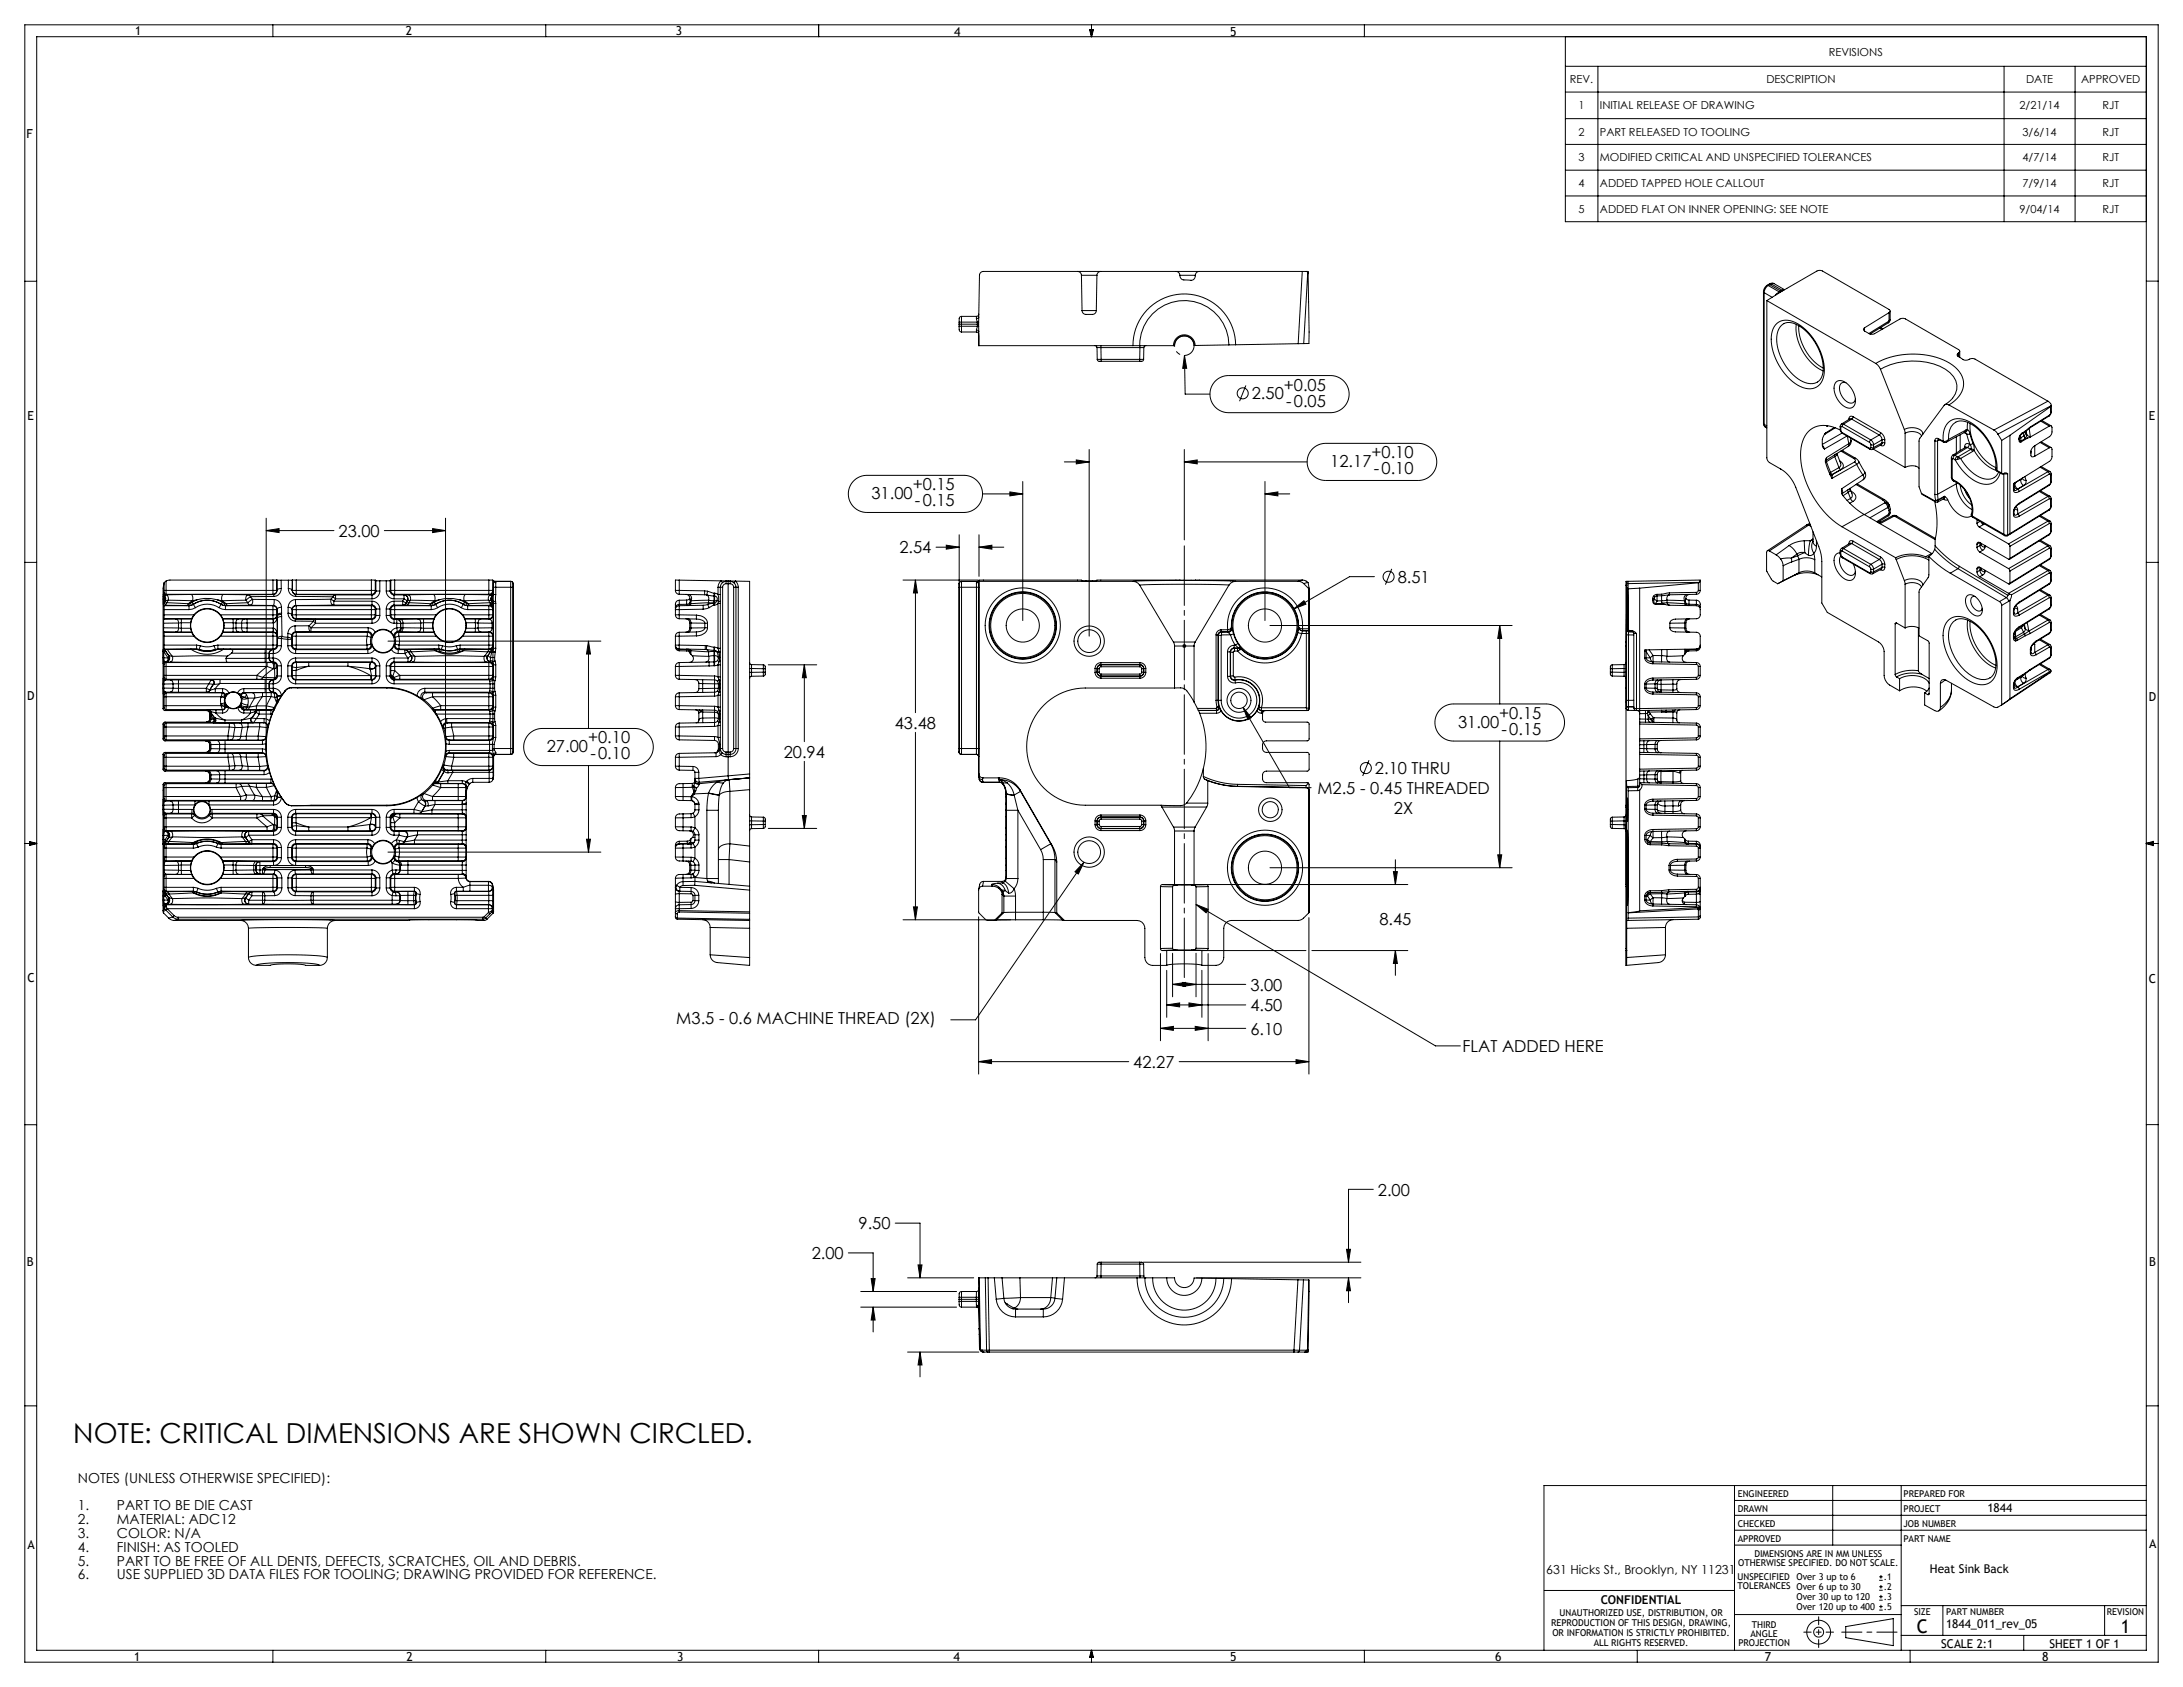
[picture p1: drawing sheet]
<svg xmlns="http://www.w3.org/2000/svg" width="559mm" height="432mm" viewBox="0 0 559 432" stroke-linecap="round" stroke-linejoin="round" font-family="sans-serif">
<defs><g id="words">
<text font-size="7.1" x="18.8" y="369.4">NOTE: CRITICAL DIMENSIONS ARE SHOWN CIRCLED.</text>
<g font-size="4.8">
<text x="490.7" y="417.9">C</text>
<text x="542.9" y="417.9">1</text>
</g>
<g font-size="4.2">
<text x="328.6" y="100">+0.05</text>
<text x="320.4" y="102.2">2.50</text>
<text x="329.2" y="104.1">-0.05</text>
<text x="340.5" y="119.6">12.17</text>
<text x="351.1" y="117.3">+0.10</text>
<text x="233.6" y="125.5">+0.15</text>
<text x="351.7" y="121.4">-0.10</text>
<text x="223.1" y="127.8">31.00</text>
<text x="234.2" y="129.6">-0.15</text>
<text x="86.7" y="137.4">23.00</text>
<text x="230.2" y="141.7">2.54</text>
<text x="357.8" y="149.2">8.51</text>
<text x="383.8" y="184">+0.15</text>
<text x="150.5" y="190.3">+0.10</text>
<text x="229.1" y="186.5">43.48</text>
<text x="373.2" y="186.3">31.00</text>
<text x="384.4" y="188.1">-0.15</text>
<text x="140" y="192.6">27.00</text>
<text x="151.1" y="194.4">-0.10</text>
<text x="200.6" y="194">20.94</text>
<text x="337.2" y="203.2">M2.5 - 0.45 THREADED</text>
<text x="352" y="198.2">2.10 THRU</text>
<text x="356.8" y="208.3">2X</text>
<text x="353.1" y="236.7">8.45</text>
<text x="320.1" y="253.6">3.00</text>
<text x="173.1" y="262.1">M3.5 - 0.6 MACHINE THREAD (2X)</text>
<text x="320.1" y="258.8">4.50</text>
<text x="320.1" y="264.8">6.10</text>
<text x="374.4" y="269.4">FLAT ADDED HERE</text>
<text x="290.1" y="273.3">42.27</text>
<text x="352.7" y="306">2.00</text>
<text x="219.8" y="314.7">9.50</text>
<text x="207.8" y="322.3">2.00</text>
</g>
<g font-size="3.5">
<text x="19.9" y="379.5">NOTES (UNLESS OTHERWISE SPECIFIED):</text>
<text x="19.9" y="386.6">1.</text>
<text x="29.9" y="386.6">PART TO BE DIE CAST</text>
<text x="19.9" y="390.1">2.</text>
<text x="19.9" y="393.6">3.</text>
<text x="29.9" y="390.1">MATERIAL: ADC12</text>
<text x="29.9" y="393.6">COLOR: N/A</text>
<text x="19.9" y="397.2">4.</text>
<text x="19.9" y="400.7">5.</text>
<text x="29.9" y="397.2">FINISH: AS TOOLED</text>
<text x="29.9" y="400.7">PART TO BE FREE OF ALL DENTS, DEFECTS, SCRATCHES, OIL AND DEBRIS.</text>
<text x="19.9" y="404.2">6.</text>
<text x="29.9" y="404.2">USE SUPPLIED 3D DATA FILES FOR TOOLING; DRAWING PROVIDED FOR REFERENCE.</text>
</g>
<g font-size="3.2">
<text x="34.6" y="9.1">1</text>
<text x="103.8" y="9.1">2</text>
<text x="173" y="9">3</text>
<text x="244.3" y="9.2">4</text>
<text x="314.9" y="9.1">5</text>
<text x="6.8" y="35.2">F</text>
<text x="7" y="107.6">E</text>
<text x="550" y="107.6">E</text>
<text x="6.9" y="179.3">D</text>
<text x="550" y="179.5">D</text>
<text x="7" y="251.3">C</text>
<text x="550.1" y="251.5">C</text>
<text x="550.1" y="324">B</text>
<text x="6.9" y="324">B</text>
<text x="7" y="396.4">A</text>
<text x="550.2" y="396.3">A</text>
<text x="395.8" y="402.8">631 Hicks St., Brooklyn, NY 11231</text>
<text x="34.4" y="425.2">1</text>
<text x="104" y="425.2">2</text>
<text x="173.3" y="425.2">3</text>
<text x="244" y="425.2">4</text>
<text x="314.9" y="425.2">5</text>
<text x="382.7" y="425.2">6</text>
<text x="451.8" y="425.2">7</text>
<text x="522.8" y="425.2">8</text>
</g>
<g font-size="3.1">
<text x="508.7" y="386.9">1844</text>
<text x="494" y="402.7">Heat Sink Back</text>
<text x="409.7" y="410.5">CONFIDENTIAL</text>
<text x="498.1" y="416.6">1844_011_rev_05</text>
<text x="496.9" y="421.7">SCALE 2:1</text>
<text x="524.6" y="421.7">SHEET 1 OF 1</text>
</g>
<g font-size="2.8">
<text x="468.1" y="14.2">REVISIONS</text>
<text x="401.9" y="21.3">REV.</text>
<text x="452.2" y="21.3">DESCRIPTION</text>
<text x="518.6" y="21.3">DATE</text>
<text x="532.7" y="21.3">APPROVED</text>
<text x="404.1" y="28">1</text>
<text x="409.5" y="28">INITIAL RELEASE OF DRAWING</text>
<text x="516.9" y="28">2/21/14</text>
<text x="538.2" y="28">RJT</text>
<text x="404.1" y="34.7">2</text>
<text x="409.5" y="34.7">PART RELEASED TO TOOLING</text>
<text x="517.7" y="34.7">3/6/14</text>
<text x="538.2" y="34.7">RJT</text>
<text x="404.1" y="41.3">3</text>
<text x="409.5" y="41.3">MODIFIED CRITICAL AND UNSPECIFIED TOLERANCES</text>
<text x="517.7" y="41.3">4/7/14</text>
<text x="538.2" y="41.3">RJT</text>
<text x="404.1" y="47.9">4</text>
<text x="409.5" y="47.9">ADDED TAPPED HOLE CALLOUT</text>
<text x="517.7" y="47.9">7/9/14</text>
<text x="538.2" y="47.9">RJT</text>
<text x="404.1" y="54.5">5</text>
<text x="409.5" y="54.5">ADDED FLAT ON INNER OPENING: SEE NOTE</text>
<text x="516.9" y="54.5">9/04/14</text>
<text x="538.2" y="54.5">RJT</text>
</g>
<g font-size="2.4">
<text x="444.8" y="383.2">ENGINEERED</text>
<text x="487.3" y="383.2">PREPARED FOR</text>
<text x="444.8" y="387">DRAWN</text>
<text x="487.3" y="386.9">PROJECT</text>
<text x="444.8" y="394.6">APPROVED</text>
<text x="444.8" y="390.8">CHECKED</text>
<text x="487.2" y="394.6">PART NAME</text>
<text x="487.2" y="390.8">JOB NUMBER</text>
<text x="444.9" y="400.9">OTHERWISE SPECIFIED. DO NOT SCALE.</text>
<text x="449.1" y="398.6">DIMENSIONS ARE IN MM UNLESS</text>
<text x="444.8" y="404.4">UNSPECIFIED</text>
<text x="444.8" y="406.7">TOLERANCES Over 6 up to 30</text>
<text x="459.9" y="404.5">Over 3 up to 6</text>
<text x="482.2" y="404.5">.1</text>
<text x="482.2" y="407">.2</text>
<text x="399.2" y="413.6">UNAUTHORIZED USE, DISTRIBUTION, OR</text>
<text x="459.9" y="409.6">Over 30 up to 120</text>
<text x="459.9" y="412.1">Over 120 up to 400</text>
<text x="482.2" y="409.6">.3</text>
<text x="482.2" y="412.1">.5</text>
<text x="490" y="413.4">SIZE</text>
<text x="498.1" y="413.4">PART NUMBER</text>
<text x="539.3" y="413.4">REVISION</text>
<text x="397.1" y="416.1">REPRODUCTION OF THIS DESIGN, DRAWING,</text>
<text x="397.4" y="418.7">OR INFORMATION IS STRICTLY PROHIBITED.</text>
<text x="448.1" y="418.9">ANGLE</text>
<text x="448.4" y="416.6">THIRD</text>
<text x="408" y="421.2">ALL RIGHTS RESERVED.</text>
<text x="445" y="421.2">PROJECTION</text>
</g>
</g></defs>
<g fill="none" stroke="#000" stroke-width=".26">
<path d="M6.3 6.4h546.1v419h-546.1zM9.4 9.4h540v413h-540zM69.8 6.4v3M139.7 6.4v3M209.5 6.4v3M278.9 7.6h1l-.5 1.8zM279.1 7.6l.3 1.8M279.4 6.4v3M279.7 7.6l-.3 1.8M349.2 6.4v3M400.7 9.4v47.3h148.7M400.7 17h148.7"/>
<path d="M409 17v39.7M513 17v39.7M531.2 17v39.7M400.7 30.4h148.7M400.7 37h148.7M400.7 23.6h148.7M400.7 43.6h148.7M400.7 50.2h148.7M6.3 72h3.1M275.8 69.5a1 1 0 0 1 1 1M276.8 70.5l.2 9M276.8 70.5h4"/>
<path d="M277 79.5a1 1 0 0 0 1 1h1.6a1 1 0 0 0 1-1M277 79.5h3.6M280.8 70.5l-.2 9M281.8 69.5a1 1 0 0 0-1 1M301 69.5a1.2 1.2 0 0 1 1.1 1.4 1.21 1.21 0 0 0 1.5 .8h1.3a1.1 1.1 0 0 0 1.1-1.2M302 70.5h4M307 69.5a1 1 0 0 0-1 1M333.4 69.5h-81.7a1 1 0 0 0-1 1l-.2 12.5M333.4 69.5h.9M333.4 69.5l-1.1 18.5M334.3 69.5l.5 .2M334.3 69.5h.5v.5"/>
<path d="M334.8 69.7v.3M334.8 69.7l-1.1 18.2M334.8 70l.3 17.9h-1.4M335 77.2h.1M451.4 74.7l.2 .2M451.4 74.7v33.7M451.6 74.9v33.7M451.6 74.9l2 1.2M452.3 76.9v40.5l.5 .9 3 1.7M452.3 76.9l27.8 16.1M452.3 73.1l-.6 .6-.3 1M452.3 73.1h.3"/>
<path d="M452.6 73.1a2.37 2.37 0 0 0-1 1.8M452.6 73.1l2.9 1.6M452.7 72.8l.3 .1M452.7 72.8l-.4 .3M453 72.9l-.4 .2M453 72.9l2.9 1.6M453.1 72.6l.3 .1M453.1 72.6l-.4 .2M453.4 72.7l-.4 .2M453.4 72.7l2.8 1.6M454.1 72.6l-.4-.1-.6 .1M454.1 72.6l2.7 1.5-.6 .2"/>
<path d="M454.1 72.6l-.7 .1M454.6 75.3l.1 .1M454.6 75.3l-.1 .2M455.5 74.7l-.9 .6M455.5 74.7l.2 .1M455.9 74.5l.2 .1M455.9 74.5h.1M455.9 74.5l-.4 .2M456.1 74.6l-3.8 2.3M456.2 74.3h.3M456.2 74.3l-.3 .2M456.5 74.3l8.6-4.9 1.1-.2 17.3 10a.44 .44 0 0 1 .3 .4 .44 .44 0 0 1-.2 .4"/>
<path d="M456.5 74.3l-.4 .3M483.8 79.6v2.2M549.4 72h3M245.5 83h.6M245.5 83v.5M245.5 82.5h.6M245.5 83.5h.6M245.5 83.5a1.14 1.14 0 0 0 .6 1.5M245.5 82.5v.5M246.1 83v.5M246.1 83h4.1M246.1 83.5v1.5"/>
<path d="M246.1 83.5h4.1M246.1 82.5v.5M246.1 82.5h4.1M246.1 81v1.5M246.1 81a1.14 1.14 0 0 0-.6 1.5M246.1 81h3.9M246.1 85h3.9M249.9 81.5l.3 1M249.9 84.5l.5 .1 .1 .3M249.9 84.5l.1 .5M250 81l-.1 .5M250 85l.4 .2 .2 .4"/>
<path d="M250.2 82.5v.5M250.2 83h.3M250.2 83h.1M250.2 83v.5M250.2 83.5l-.3 1M250.5 83l.1 5.5M250.5 83.5h-.3M250.5 82.4l-.3 .1M250.5 81.2l-.1 .2-.5 .1M250.6 80.4l-.2 .4-.4 .2M250.6 85.8v2.7M250.6 88.5h39.4"/>
<path d="M280.3 88.5l.4 .1 .1 .4M280.8 89h1M280.8 89l.1 3M280.9 92h1M280.9 92a.79 .79 0 0 0 1 .5M281.8 88.5v.5M281.8 89h10M281.8 89l.1 3M281.9 92v.5M281.9 92h9.8M281.9 92.5h9.8M290 88.5h1.7"/>
<path d="M291.7 88.5h8.7M291.7 92h1M291.7 92v.5M291.8 89h1M291.8 88.5v.5M291.8 89l-.1 3M292.7 92a.79 .79 0 0 1-1 .5M292.8 89l-.1 3M293.3 88.5l-.4 .1-.1 .4M303.2 91l.6 3.3h-1.1zM303.2 91l.2 9.9h6.3M305.9 88.4a2.78 2.78 0 0 0-2.8-2.7 2.78 2.78 0 0 0-2.7 2.8"/>
<path d="M305.9 88.4h-.1a2.59 2.59 0 0 0-2.1-2.3 2.59 2.59 0 0 0-2.9 1.4l-.1 1h-.3M311.1 97.5l1.3-.9 1.8-.5h26.4a4.8 4.8 0 0 1 4.7 4.8 4.8 4.8 0 0 1-4.7 4.7h-26.1a4.8 4.8 0 0 1-4.4-2.9 4.8 4.8 0 0 1 1-5.2zM314.6 88.3a11.4 11.4 0 0 0-11.5-11.4 11.4 11.4 0 0 0-11.4 11.6M314.6 88.3l-8.7 .1M316.3 88.2a13.1 13.1 0 0 0-13.3-13 13.1 13.1 0 0 0-13 13.3M316.3 88.2l-1.7 .1M318.9 98.7l-1.6 4M332.3 88l-16 .2M333.7 87.9l-1.4 .1M454.5 83.1a4.3 4.3 0 0 1 5.7-.2 14.5 14.5 0 0 1 6.7 13.2 3.9 3.9 0 0 1-6 2.8 14.4 14.4 0 0 1-7.4-13.6l.4-1.2zM456 83.3a3.3 3.3 0 0 1 4.2-.1 13.6 13.6 0 0 1 6.4 12.2 3.1 3.1 0 0 1-4.4 2.6 12.7 12.7 0 0 1-7.3-12.6l.4-1.1zM459.8 83a12.7 12.7 0 0 0 6.9 11.9"/>
<path d="M460.4 83.4a12.6 12.6 0 0 0 6.3 10.8M470 97.8a2.23 2.23 0 0 1 3.1 .6 5.2 5.2 0 0 1 1.6 5.4 1.84 1.84 0 0 1-2.9 0 5.3 5.3 0 0 1-2-5.7zM472.5 98a1.31 1.31 0 0 0-1.4 .3 1.31 1.31 0 0 0-.2 1.5 3.8 3.8 0 0 0 3.2 3.4l.5-.3 .3-.7M477.3 83.9a.44 .44 0 0 0-.3 .4 .44 .44 0 0 0 .3 .4M477.3 83.9v.8M477.3 84.7l1.5 .8h.9l6.7-3.9 1-.1 14 8a.44 .44 0 0 1 .2 .4 .44 .44 0 0 1-.2 .4M480.1 93a19.8 19.8 0 0 1 19.7 .5 5.4 5.4 0 0 1 .5 9.1l-1.4 1.1M480.1 93l.5 .4 .8 1.1M481.2 84l.5 .3M481.4 94.5a17.4 17.4 0 0 1 16.6 0 4.8 4.8 0 0 1 1.8 7.4l-1.9 1.7M481.4 94.5l6.1 15.4M481.4 83.8l.6 .4"/>
<path d="M483.4 82.6l-4.7 2.9M483.6 82.2l-.2 .4M483.6 80l-6.3 3.9M483.6 80v2.2M483.6 82.2l-5.2 3.2M483.8 81.8l-.4 .8M483.8 81.8l-.2 .4M501.3 90.3l-.2 .2a.43 .43 0 0 0 .1 .7l.5 .3a2.26 2.26 0 0 0 3 .3l.9 .1 18.6 10.8M501.3 90.3l-.2 .8M501.4 90.3h-.1M501.4 90.3v1M501.6 89.9v1.6"/>
<path d="M272.5 118.2h6.3M275.5 117.7l3.3 .5-3.3 .5zM278.8 115.1v47.7M303.2 118.2l3.3-.5v1zM303.2 115.1v23.1M303.2 118.2h31.4M336 114.9l1.5-1.1 1.5-.3h24a4.8 4.8 0 0 1 4.8 4.7 4.8 4.8 0 0 1-4.8 4.8h-23.7a4.8 4.8 0 0 1-4.3-3 4.8 4.8 0 0 1 1-5.1zM451.4 108.4l.1 .4 .4 .5M451.4 108.4l.2 .2M451.6 108.6l.2 .6 .5 .3M451.6 108.6l.7 .4M466.5 114l.5 .9"/>
<path d="M467.1 111.2h-.1M467.3 118.3l1.6 4.2M467.3 110.8a3.9 3.9 0 0 0-.6 3.9l.3 .2M467.3 110.8l-.2 .4M467.5 109l.2 .1M467.5 118.2l1.1 2.7M467.5 118.2l-.2 .1M467.6 117.7l-.1 .5M467.6 117.1l-.3 1.2M467.6 117.1l-.3 .7 .3-.1M467.7 109v.1M467.9 109l-.2 .1"/>
<path d="M469.6 109.4l-2.3 1.4M469.6 116.9l-2.1 1.3M469.6 116.9l1.1 2.8M469.7 116.4l-2.1 1.3M469.7 116.4l-.1 .5M469.8 109.5l-2.7 1.7M470.1 116.1l-.4 .3M470.2 116.2v.2l-.6 .5M470.2 116.2l1 2.6-.1 .5-.4 .4M470.3 116l-.1 .2M470.7 119.7l.5 .5M470.7 119.7l-2.1 1.2"/>
<path d="M470.9 117.9a1.22 1.22 0 0 1 .9 1.1 1.22 1.22 0 0 1-.6 1.2M471.1 109.9l.2 .7 .4 .3M471.1 109.2l.1 .2M471.1 109.9l.1 .2M471.1 109.2v.7M471.1 110.1a6.7 6.7 0 0 0-8.2 .3 10 10 0 0 0-1.7 9.1 23.9 23.9 0 0 0 10.3 15.3M471.2 110.1l.4 .6M471.2 109.4v.7M471.2 115.5h.1M471.3 115.5l3.2 1.9M471.4 108.5l.5 .1M471.4 108.5l-.3 .7"/>
<path d="M471.4 115.3l.4 .2M471.5 110.8l-5 2.9M471.6 109.2h-.3l-.1 .2M471.6 110.7l.1 .2M471.6 110.7l6.9 4M471.6 109.2l6.9 4M471.7 110.9l6.9 4.1M471.8 115.5h-.5M471.8 115.5l3.2 1.8M471.9 108.6l-.3 .6M471.9 108.6l7 4M472.8 111.6l-5.8 3.3"/>
<path d="M472.9 111.7l.4 1.8M473.3 113.5l-5.7 3.6M473.3 113.5l-.1 .7-3.2 2M473.3 107.3v.1M473.3 107.3h.1M473.7 112.1l.1 .6M473.8 112.7l-.2 .5-.3 .3M473.8 112.7l-.1 .9-.6 .7M474 107.3l-.5-.1-2.1 1.3M474 107.3l7.1 4.1M474 107.3l-2.1 1.3M474.3 106.7a.65 .65 0 0 0-.7-.1 .65 .65 0 0 0-.3 .7"/>
<path d="M474.3 106.7l-.3 .6M474.3 106.7l7.1 4M474.5 117.4l.4 .4-.2 .5M474.7 118.3l.6 .6M474.7 118.3l-5.8 3.2M475 117.3l.7 .7 1.6 2.8a1.4 1.4 0 0 1-.4 2M475 117.3l-.5 .1M475.3 118.9l-6.4 3.6M475.3 118.9l1.5 2.7M475.8 118.1a.62 .62 0 0 1-.5 .8M478.5 113.2l.4 .6M478.5 114.7l.1 .3"/>
<path d="M478.6 115h.8M478.9 112.6l-.4 .6M478.9 112.6l.5 .5 .2 .7M478.9 113.8h.7M478.9 114.5h.7M478.9 114.5l-.1 .3-.3-.1M478.9 113.8v.7M479.5 114.9l8.2 4.8M479.6 114.5l-.2 .5M479.6 113.8v.7M481.1 111.4l.5 .5 .2 .7M481.1 111.4l-2.2 1.2"/>
<path d="M481.3 114h.1M481.4 113.9v.1M481.4 110.7a2.34 2.34 0 0 1 1.1 1.9M481.4 110.7l-.3 .7M481.8 112.6h.7M481.8 113.4h.7M481.8 113.4l-.2 .4-2.2 1.2M481.8 112.6l-2.2 1.2M481.8 112.6v.8M481.8 113.4l-2.2 1.1M482.5 113.4a.65 .65 0 0 1-.3 .7 .65 .65 0 0 1-.8-.1M482.5 112.6v.8"/>
<path d="M487.5 109.9l.2 1M487.5 109.9a3.6 3.6 0 0 1 4.7 .9v.3M487.7 119.7a3.2 3.2 0 0 1 3.5 .2M487.7 110.9a3.4 3.4 0 0 1 4.2 .7M487.7 110.9v8.8M495.3 112.8h.7M495.3 112.8v13.7M496 112.8v13.7M496.2 112.3a.57 .57 0 0 0-.6-.1 .57 .57 0 0 0-.3 .6M496.2 112.3l.1 .2M496.2 112.3l1.2 .6M496.3 112.5h-.2l-.1 .3"/>
<path d="M496.3 112.5l1.2 .7M496.4 112.6l-.4 .2M497.4 112.9l.1 .3M497.4 112.9h.1M497.4 112.9a4.8 4.8 0 0 1 3-5.7 7.9 7.9 0 0 1 7.1 3.5 14.2 14.2 0 0 1 3.7 9.7M497.4 112.9l.2 .3M497.5 113.1l.1 .1M498.3 113.1l-.7 .1M498.8 112.5a4 4 0 0 1 2.7-4.7 8.2 8.2 0 0 1 6.6 3.9 12.9 12.9 0 0 1 2.8 8.1M498.8 112.5l-.6 .4h-.8M498.8 112.5l-.5 .6M498.9 103.7l-.9-.2-.4 .3-6.3 8.7-.1 12.1 .6 1.7"/>
<path d="M498.9 103.7l11.5 6.4M499.5 117.2l.2 .3M499.5 117.2v5M499.7 117.5v5M499.9 116.5h.5M499.9 116.5l-.4 .7M499.9 117.4l-.2 .1M499.9 117.4l.6 .3M500.4 116.5l-.5 .9M500.4 116.5l.6 .3M500.5 117.7a11.5 11.5 0 0 0 7.4 6.2 3.6 3.6 0 0 0 4.1-2.9M500.8 111.8v4.1"/>
<path d="M501 116.8l-.5 .9M501 116.8l.2 .1M501.1 117.6l-.6 .1M501.2 116.9l-.1 .7M501.2 116.9l.7 .5M501.8 111.3v4M501.9 117.4a9.3 9.3 0 0 0 7.2 5.3 2.69 2.69 0 0 0 2.5-1.9M501.9 117.4l-.8 .2M502.8 110.7l.7 .4M502.9 114.4l.2 .1M502.9 114.4v.2M503 110.6l.5 .5"/>
<path d="M503 110.6l-4.7 2.5M503 110.6h.1M503.1 114.5h.5M503.1 114.5l-3.2 2M503.1 114.5h.1M503.2 110.1l-4.4 2.4M503.2 110.1l-.2 .5M503.5 111.1l.8 2.7M503.6 110l.4 .3 .3 .8M503.6 110l-.2 .4-.4 .2M503.6 110l-.4 .1M503.6 114.5l-3.2 2"/>
<path d="M503.6 114.5l.9 .5M503.7 108.1l-.1 1.9M504.1 113.7a.73 .73 0 0 0-.8-.1 .73 .73 0 0 0-.4 .8M504.1 113.7l-.5 .8M504.1 113.7l.2 .1M504.3 111.1l.8 2.4M504.3 111.1h-.8M504.3 108.4a12.4 12.4 0 0 0 6.6 11.3M504.3 113.8l.3 1.1M504.5 115l.5 .5M504.5 115l-3.3 1.9M504.6 114.9l.7 .3"/>
<path d="M504.6 114.9l-.1 .1M505 115.5l-3.1 1.9M505.1 113.5l.3 1.1-.1 .6M505.1 113.5l-.8 .3M505.3 115.2l-.3 .3M505.3 115.2a10.9 10.9 0 0 0 5.7 5.2M510.4 110.1l1 1M511.4 111.1l1 1.6M512.4 112.7v8.4M514.5 111.4l-2.1 1.3M514.5 111.4v25.2M516.8 112.5l.1 .6h.4"/>
<path d="M516.8 112.3v.2M516.9 112l.4 .1M516.9 112.1l-.1 .2M516.9 112.3l-.1 .2M516.9 112.3l.1 .6h.3M516.9 112.1v.2M516.9 111.7l-.1 .6M516.9 111.7h.1M517 111.7l-.1 .4M517.3 111.3v.8M517.3 112.9v.2M517.3 112.1v.8"/>
<path d="M517.6 110.9l-.7 .8M517.6 110.9l-.1 .2M518.1 111.6l.2 .5M518.1 111.6l-.8 .5M518.2 110.6l-.2 .3 .1 .7M518.3 110.6l-.9 .6-.4 .5M518.3 112.1l.2 .1M518.4 110.4l-.1 .2M518.4 110.4l-.8 .5M518.5 110.4v.1M518.5 110.5l-.1 .7-.3 .4M518.5 110.5l.3 .7"/>
<path d="M518.5 112.2l-1.2 .7M518.7 110.3l.1 .9M518.8 111.2v.5l-.5 .4M518.8 111.2l.4 .4 .5 .1M519 112.1l-.5 .1M519 112.1l-1.7 1M519.4 109.7l.3 2M519.7 111.7v.2M519.7 111.9l-.7 .2M519.8 109.2l-1.5 1.4M519.8 109.2l-1.4 1.2M519.9 115.4l.1 1.4 .4 .1 .5-.1"/>
<path d="M520.6 114.3h.2M520.8 114.1v.2M520.8 114.3l.1 2.5M522.2 113.2l2.4 1.4M522.2 119.6l2 1.1M522.4 107.8l2.2 1.3M522.5 113.1l2.6 1.5M522.5 119.4l2.2 1.3M522.7 107.6l2.4 1.4M524.2 102.7l.7 .6 .2 .5M524.2 102.7l-13.8 7.4M524.5 106.5l-4.8 3"/>
<path d="M524.6 109.1a.42 .42 0 0 1 .5-.1 .42 .42 0 0 1 .2 .5v1.2l-.5 .9-4.3 2.8-.6 1.1M524.6 114.6a.42 .42 0 0 1 .5 0 .42 .42 0 0 1 .2 .4v2.1l-.6 .9-9.3 5.8v.3M524.6 106.3l-.1 .2M524.6 106.3l-4.8 2.9M524.6 109.1l-4.9 2.8M524.6 114.6l-3.7 2.2M524.9 105.7l-.3 .6M524.9 104.1l-10.4 7.3M524.9 104.1v1.6M525.1 103.8l-.2 .3M525.1 103.8l-13.7 7.3M525.1 105.5l-.1 .4-.5 .6"/>
<path d="M525.1 105.5l-.2 .2M525.1 103.7v1.8M68.1 135.8l3.3-.5v1zM68.1 132.6v57.2M68.1 135.8h17.4M98.4 135.8h15.6M110.7 135.3l3.3 .5-3.3 .5zM114 132.6v57.2M218.5 123.1l1.3-.9 1.8-.5h25.2a4.8 4.8 0 0 1 4.7 4.7 4.8 4.8 0 0 1-4.7 4.8h-24.9a4.8 4.8 0 0 1-4.4-3 4.8 4.8 0 0 1 1-5.1zM242.2 139.5l3.3 .6-3.3 .5zM245.5 136.9v12.1M250.6 136.9v10.6"/>
<path d="M251.5 126.4h10.3M258.5 125.9l3.3 .5-3.3 .5zM261.8 123.2v35.6M323.8 126.4l3.3-.5v1zM323.8 123.2v35.6M323.8 126.4h6.4M455.8 120h.1M455.8 120a9 9 0 0 1 3.9 4.7l5.9 15.2 .5 2 .2 1.8v10.7l1.4 2.3 13.2 7.6a3.1 3.1 0 0 1 1.4 2.5v6.1a3.1 3.1 0 0 0 1.4 2.4l2.6 1.5M458 139.6a5 5 0 0 1 2 2.2M458 139.6l-3.3 2.4M461.9 138.4h1.5M461.9 138.4l-2.2 .4-1.7 .8"/>
<path d="M461.9 138.4l.1 3M462.5 134.4h.5M462.5 134.4l-10.1 6.6M463 134.4h.1M463 134.4l-10.1 6.6M463 134.4l.6 .3M463.2 133.9l-.7 .4M463.3 134.2l-.3 .2M463.4 138.4l-.4 1.7-.1 2M464.1 138.6v.1M464.1 138.6a1.51 1.51 0 0 0 .9 1.2M464.1 138.5l-.3 1.5 .5 1.6"/>
<path d="M464.1 138.2l-.7 .2M464.1 136.1v2.5M464.1 137.9l-.7 .5M465 139.8a2.13 2.13 0 0 1-.7 1.8M465 138.4v1.4M468.5 121.6h.4M468.6 120.9l-.3 .2 .6 .4M468.6 120.9l.4 .5M468.9 121.6v.9M468.9 121.5v.1M469 121.4l-.1 .1M471.2 120.2l-2.2 1.2"/>
<path d="M471.4 125.1v.4a2.31 2.31 0 0 0 .9 2.1l2 2 2.9 2.1M471.4 125.1l.3 .8-.1 .4M471.5 134.8l13.7 8M471.6 126.3l-.1 .1M471.6 126.3v.1M473 125.4l.1 .6M473.1 126l.6 1.6M473.1 126l-1.3 .9M473.3 139.1v.1M473.5 125l.1 .2M473.6 125.2l-.1 .5-.4 .3M473.6 125.2l-.1-.2 .7 1.9-.5 .7"/>
<path d="M473.7 127.6l.6 .8M473.7 127.6l-.9 .5M473.8 125.7l.2 .1M474 125.8a1.38 1.38 0 0 1 1 1.2 1.38 1.38 0 0 1-.7 1.4M474 125.8h-.1M474 139.1h-.5l-2.1 1.3M474 139.1l7.1 4.1M474 139.1l-2.1 1.3M474.3 128.4l-.8 .4M474.3 138.5a.65 .65 0 0 0-.7-.1 .65 .65 0 0 0-.3 .7M474.3 138.5l-.3 .6M474.3 138.5l7.1 4.1"/>
<path d="M475.1 124l6.8 4M475.4 123.8l7 4.1M476.8 121.6l-5.4 3.5M476.8 121.6l.3 .8-.2 .4M476.9 122.8l-5.3 3.5M477.2 131.7l-5.7 3.1M477.2 131.7l17.3 10M477.3 120.8v.3l-.5 .5M480.8 133.6l.3 .2M481.1 133.5l.3 .2M481.9 128l.5 .5M482.4 127.9l.8 .8"/>
<path d="M482.4 127.9l-.5 .1M482.4 128.5l.9 .3M482.4 128.5l.1 .2M482.5 128.7l.5 .5 .2 .7M482.5 128.7l.8 .3M482.5 128.7l-5.3 3M483.2 128.7l.1 .1M483.2 129.9l.1 .2M483.2 129.9l-4.5 2.6M483.2 128.7l.4 .5M483.3 128.8l.2 .3M483.3 128.8v.2"/>
<path d="M483.3 129l-.1 .9M483.3 129l.2 .1M483.3 130.1l.3 .6M483.4 132l-2.7 1.7M483.5 129.1l.3 1.2M483.5 129.1l-.2 1M483.6 131.6l-.2 .4M483.6 131.6l-3.2 1.9M483.6 130.7v.9M483.8 131.2l-.4 .8M483.8 130.3l-.2 .4M483.8 131.2l-.2 .4"/>
<path d="M483.8 130.3v.9M484.4 132l.5-.1 .5 .1M484.4 132l.5 .1M484.4 132l-3.4 1.9M484.9 132.1l.2 .1M484.9 132.1l-3.6 1.9M485.1 132.2l10.3 5.9M485.4 132l-.5 .1M485.4 132l.2 .1M485.5 132.1l-.4 .1M485.5 132.1l9.9 5.7M491.8 126.3l.2 .2 3.5 2"/>
<path d="M491.8 126.3l3.5 1.9M495.2 128.4a22.4 22.4 0 0 1 .2 9.7M495.3 126.5l.2 1.5M495.3 126.5h.7M495.3 128.2l.2 .3M495.4 139.7a27.1 27.1 0 0 0 6.1 5.2M495.4 139.7l-.2 .9M495.4 138.1v1.6M495.5 128.5h.5M495.5 128v.1M495.5 128.1l-.2 .1M496 126.5l.1 1.4"/>
<path d="M496.1 127.9l-.6 .1M496.1 127.9l.1 .1M496.2 128l-.7 .1M496.2 128l-.2 .5M497.5 127.7l.2 .2M497.7 127.6l-1.7 .9M497.7 127l.2 .1M497.7 127v.2M497.7 127l-1.6 .9M497.7 127.2l-1.5 .8M497.7 127.2l-.1 .4 .1 .3M497.9 127.1l.7 .8"/>
<path d="M497.9 127.1l-.2 .1M498.6 127.9l-.5 .1-.4-.1M498.6 127.9a6.7 6.7 0 0 0 5 4.5l1.1-.4M499.5 122.2l.2 .3M499.5 122.2l.2 .5 .5 .5M499.7 122.5l.3 .3M500 122.8a8.7 8.7 0 0 1 4.8 9.2M500 122.8l.2 .4M500.2 123.2a8.1 8.1 0 0 1 4.4 8.3M500.8 123.8a8.1 8.1 0 0 0 4 6.6M500.8 123.8l-4.8 2.7M500.8 123.5v.3"/>
<path d="M501.2 123.7l-.4 .1M501.8 124.2a7.3 7.3 0 0 0 2.9 5M503 125.5l.3 .9 .9 1.1M504.6 131.5l.2 .5M504.6 131.5v.5l.3 .4M504.8 132l.1 .4M504.8 132l8.1 4.7M504.9 132.4l8.3 4.7M506.1 133.9l.1 .6 .4 .4M506.1 133v.9M506.1 139.3v.8M506.6 134.9l7.5 4.3"/>
<path d="M506.8 138.9l-.7 .4M506.8 138.9l7.3 4.2 .3 .1 .1-.3M506.8 138.9a.43 .43 0 0 0-.5-.1 .43 .43 0 0 0-.2 .5M506.8 139.6l.2 .7 .5 .6M506.8 139.6l-.7 .5M506.8 138.9v.7M506.8 133.5l-.7 .4M507.1 139.2l-.3 .4M507.1 139.1v.1M507.1 139.3a.92 .92 0 0 0 1 .8M507.2 133.6l.5 .7M507.7 134.3l-1.1 .6"/>
<path d="M507.9 134.1l-.2 .2M508.1 139.6v.5M511.2 120.4l-.3-.6 .1 .6 .3 .2M511.2 120.4l.1 .3M511.2 120.4v.1M511.2 120.5l.1 .2M511.2 120.5l1.2 .6M511.3 120.6v.1M511.3 120.7l1.2 .6M512.4 121.1l.1 .2h.2a.9 .9 0 0 1 1.2-.1M512.9 121.2h.1M512.9 121.2h1"/>
<path d="M512.9 136.7l.5 .3 .5-.1M512.9 136.7l.3 .4M512.9 121.2v15.5M513.2 137.1h.6M513.9 136.9l-.1 .2M513.9 121.2v15.7M514.1 139.2l.4 .6M514.4 136.8l-.6 .3M514.5 136.6l-.1 .2M514.5 139.8v3.1M514.5 136.6l-.6 .3M515.4 125.4a.81 .81 0 0 0 .6 .7 .81 .81 0 0 0 .9-.3"/>
<path d="M515.4 131.8a.81 .81 0 0 0 .6 .7 .81 .81 0 0 0 .9-.4M515.4 124.1v1.3M515.4 130.9v.9M515.5 123.9l-.1 .2M515.5 125.2l-.1 .2M515.5 130.7l-.1 .2M515.5 131.6l-.1 .2M515.5 124.5l.4 .5 .6 .2M515.5 123.9v1.3M515.5 130.7v.9M515.5 123.8h.1M515.6 123.7l-.1 .2"/>
<path d="M515.7 130.2l.8 .3M515.9 123.5h.1M515.9 123.5a1.23 1.23 0 0 0 .6 1.7M515.9 123.5l-.4 .6M516.1 129.7l.4 .8M516.5 130.5v1M516.5 125.2h.1M516.5 125.2a.49 .49 0 0 1-.5 .4 .49 .49 0 0 1-.5-.4M516.5 125.2l.4 .6M516.5 131.5a.49 .49 0 0 1-.5 .4 .49 .49 0 0 1-.5-.3M516.5 131.5l.4 .6M516.8 129a2.46 2.46 0 0 0-1.3 1.7"/>
<path d="M516.9 128.8a2.99 2.99 0 0 0-1.5 2.1M516.9 128.8l-.1 .2M517.4 122.6a1.22 1.22 0 0 0 .6 1.7M517.4 122.6l-1.5 .9M517.7 122.4l.2 .4 .7 .2M517.7 122.4l-.3 .2M517.8 122.3l-.4 .3M518 124.3l-1.5 .9M518.3 122l.3 1M518.6 123a1.16 1.16 0 0 1-.6 1.3M522 125.8l2.2 1.3M522 132.1l2.2 1.3"/>
<path d="M522 138.4l2.2 1.3M522.3 125.6l2.4 1.4M522.3 131.9l2.4 1.4M522.3 138.3l2.4 1.4M524.2 120.7l.4 .6M524.2 127.1l.4 .6M524.2 133.4l.4 .6M524.2 139.7l.4 .6M524.2 120.7l-7.7 4.5M524.2 127.1l-7.7 4.4M524.2 133.4l-10.1 5.8M524.2 139.7l-10.1 5.8"/>
<path d="M524.5 124.3l-7.7 4.7M524.5 130.6l-10.1 6.2M524.5 136.9l-10.1 6.3M524.6 121.3h.2l.1 .3M524.6 127.7h.2l.1 .2M524.6 134h.2l.1 .2M524.6 124l-.1 .3M524.6 130.4l-.1 .2M524.6 136.7l-.1 .2M524.6 121.3l-7.7 4.5M524.6 124l-7.7 4.8M524.6 127.7l-7.7 4.4"/>
<path d="M524.6 130.4l-10.1 6.2M524.6 134l-10.1 5.8M524.6 136.7l-10.1 6.2M524.7 120.7l.4 .7M524.7 127l.4 .7M524.7 133.4l.4 .6M524.7 139.7l.4 .6M524.7 120.7h-.5M524.7 127l-.5 .1M524.7 133.3l-.5 .1M524.7 139.7h-.5M524.9 123.4l-.3 .6"/>
<path d="M524.9 129.7l-.3 .7M524.9 136.1l-.3 .6M524.9 121.6v1.8M524.9 127.9v1.8M524.9 134.2v1.9M525.1 123.2l-.1 .5-.5 .6M525.1 129.5l-.1 .5-.5 .6M525.1 135.9l-.1 .5-.5 .5M525.1 121.4l-.2 .2M525.1 123.2l-.2 .2M525.1 127.7l-.2 .2M525.1 129.5l-.2 .2"/>
<path d="M525.1 134l-.2 .2M525.1 135.9l-.2 .2M525.1 121.4v1.8M525.1 127.7v1.8M525.1 134v1.9M6.3 143.9h3.1M41.8 153.5v1.2M41.8 153.5h.2M41.8 153.3h.2M41.8 153.3v.2M41.8 152.6v.7M41.8 152.6l.2 .2"/>
<path d="M41.8 154.7h.1M41.8 152.1v.5M41.8 152.1l.2 .4M41.8 152.1h.1M41.9 154.7v.2M41.9 154.5l-.1 .2M41.9 154.5h.1M41.9 154.9l.1 .1M41.9 154.9h.2M41.9 151.7l-.1 .4M41.9 151.7l.1 .4 .4 .1M41.9 159.5v1.2"/>
<path d="M41.9 154.5v.2M41.9 158.5v1M42 153.5l-.1 1M42 153.3v.2M42 154.3l-.1 .2M42 152.8l.1 .5M42 152.8v.5M42 151.6l.1 .4 .4 .1M42 155v1M42 158.4h7.1M42 155h6.4M42 151.6l-.1 .1"/>
<path d="M42 158.4l-.1 .1M42 151.1v.5M42 151.1h.5M42 149.2v1.9M42 149.2l-.3 1.3v30.9M42 152.5a1 1 0 0 1 .2 1.3M42 152.5v.3M42 157.4v1M42 156v1.4M42 157.4h7.6M42 156h6.4M42 152.5l.4 .6-.1 .7"/>
<path d="M42 152.5h.1M42.1 154.9l5.7 .1M42.1 153.3l.1 .5M42.1 153.3l-.1 .2M42.1 153.3h-.1M42.2 153.8l-.3 .7M42.3 153.8l-.3 .5M42.3 153.8h-.1M42.4 152.2l-.4 .3M42.5 152.2a1.05 1.05 0 0 1 .6 1.4M42.5 152.2h-.1M42.5 152.1h27.4"/>
<path d="M42.5 152.1l-.1 .1M42.5 151.1v1M42.5 148.7l-.5 .5M42.5 148.7v2.4M42.5 151.1h27.4M42.7 154.3l5.5 .2M42.7 154.3l-.3 .4-.3 .2M42.7 154.3h-.7M43.1 153.6l6.2 .2M43.1 153.6l-.4 .7M43.1 153.6l-.8 .2M45 158.4h1.2a.53 .53 0 0 1 .2 .8v.2"/>
<path d="M45 158.4a.93 .93 0 0 1 .7 1.1M45 158.4l-3.1 .1M45.7 159.5h-3.8M45.7 159.5v1.2M46.4 159.4l-.7 .1M46.4 159.4v1.4M46.4 159.4h2.4M47.8 155h.6M48.2 154.5l-.4 .5M48.4 155h.1M48.4 155v1M48.7 154.4l-.3 .6"/>
<path d="M48.7 154.4l-.5 .1M48.8 159.4v1.4M48.9 152.2h8.3M48.9 152.2h-6.4M48.9 152.2a1.35 1.35 0 0 1 .4 1.6M49.1 158.4h.1M49.1 158.4l-.3 1M49.2 154.2l-.5 .2M49.2 154.2l.3 .5M49.3 153.8l-1.1 .7M49.5 154.7l-1.1 .3M49.5 154.7a6.5 6.5 0 0 1 7.1 0"/>
<path d="M49.5 154.7h.1M49.5 154.7l.5 .8M49.6 157.4l-.5 1M49.6 157.4a4.4 4.4 0 0 1 6.8 0M50 155.5l-1.6 .5M50 155.5a5.5 5.5 0 0 1 6.1 0M50.4 153.5a9.4 9.4 0 0 1 5.3 0M50.4 153.5l-1.2 .7M50.4 153.5l-1.1 .3M55.7 153.5l1.2 .7M55.7 153.5l1.1 .3M56.1 155.5l1.6 .5"/>
<path d="M56.4 157.4l.6 1M56.4 157.4h13.5M56.6 154.7l-.5 .8M56.6 154.7l1.1 .3M56.6 154.7h.1M56.8 153.8l1.1 .7M56.9 154.2l.5 .2M56.9 154.2l-.3 .5M57 158.4l.3 1M57 158.4h.1M57.2 152.2h6.3M57.2 152.2a1.35 1.35 0 0 0-.4 1.6"/>
<path d="M57.3 159.4v1.4M57.3 159.4h2.4M57.4 154.4l.3 .6M57.4 154.4l.5 .1M57.7 155v1M57.7 156h12.2M57.7 155h12.2M57.7 155h.1M57.9 154.5l.4 .5M58.3 155h-.6M59.7 159.4l.7 .1M59.7 159.4v1.4"/>
<path d="M60.4 159.5v1.2M60.4 159.5h1.4M61.1 158.4h-1.4v1M61.1 158.4a.93 .93 0 0 0-.7 1.1M61.1 158.4h1.5M61.8 159.5v1.2M62.6 158.4h.7M62.6 158.4a.92 .92 0 0 0-.8 1.1M62.9 153.6l-6.1 .2M62.9 153.6l.5 .7M63.3 158.4v1M63.3 159.4l-1.5 .1"/>
<path d="M63.3 159.4v1.4M63.3 158.4h6.6M63.3 159.4h6.6M63.4 154.3l-5.5 .2M63.4 154.3l.3 .4 .4 .2M63.5 152.2a1.05 1.05 0 0 0-.6 1.4M63.5 152.2l.6 .5M64.1 154.9l-5.8 .1M64.1 154.9l5.8 .1M64.1 152.7l-1.2 .9M64.1 152.7l.5 .7M64.6 153.4l5.6 .1"/>
<path d="M64.6 153.4a1.09 1.09 0 0 1-.5 1.5M64.6 153.4l-1.2 .9M69.9 148.5h-26.4l-1 .2M69.9 151.1v1M69.9 157.4v1M69.9 155v1M69.9 156h1M69.9 157.4h1M69.9 151.1h1M69.9 155a1 1 0 0 1 1 1M69.9 148.5h1M69.9 148.5v2.6"/>
<path d="M69.9 156v1.4M69.9 158.4h-12.9M69.9 158.4h.1M69.9 152.1v.1M69.9 152.2h-6.4M69.9 152.2l.2 .5M69.9 155l.8 .3 .2 .7M69.9 155h.1M69.9 158.4v1M70 158.4h-.1M70 159.4h-.1M70 159.4v1.4"/>
<path d="M70.1 152.7h-6M70.2 153.5a1.95 1.95 0 0 1 1.9 1.9M70.2 153.5v1l-.3 .5M70.9 151.1a1 1 0 0 1-1 1M70.9 157.4a1 1 0 0 1-1 1M70.9 148.5v2.6M70.9 156v1.4M70.9 157.4l.1 .1M70.9 151.1v.1M70.9 148.5h.1M70.9 148.5h1.1M70.9 148.5v2.7"/>
<path d="M70.9 151.2v.2a.98 .98 0 0 1-1 .8M70.9 156h.1M70.9 156l.1 1.5M71 157.6l-.5 .7-.5 .1M71 157.6h.1M71 157.8l-.3 1-.7 .6M71 157.8v.5M71 157.6v.2M71 157.5v.1M71 158.3v5.1M71 158.3v4.4M72 148.5v2.1"/>
<path d="M72 150.6a.97 .97 0 0 0-1.1 .6M72 150.6a1.95 1.95 0 0 1-1.9 2.1M72.1 155.4a.98 .98 0 0 0-1.2 .6M72.1 155.4v1.6M72.1 157.3l-.8 .1-.3 .2M72.1 157.3v.5M72.1 157a.98 .98 0 0 0-1.1 .5M72.1 157v.3M72.1 157.8a.99 .99 0 0 0-1.1 .5M72.1 157.8l.1 5.1M73.7 157a1.97 1.97 0 0 0 1.9 2M73.7 157a.91 .91 0 0 1 1 .5"/>
<path d="M73.8 155.4a.91 .91 0 0 1 1 .6M73.8 155.4l-.1 1.6M73.8 150.6a.92 .92 0 0 1 1 .5M73.8 150.6v.5a1.93 1.93 0 0 0 1.9 1.6M73.8 148.5v2.1M73.8 148.5h-1.8M74.7 157.5a.99 .99 0 0 0 1 1M74.8 156l-.1 1.5M74.8 156h.1M74.8 151.1a.99 .99 0 0 0 1 1.1M74.8 148.5h-1M74.8 148.5v2.6"/>
<path d="M74.8 157.4a1 1 0 0 0 1 1M74.8 157.4h1M74.8 151.1h1M74.8 156h1M74.8 151.1a1 1 0 0 0 1 1M74.8 156v1.4M74.8 151.1h.1M74.8 157.4l-.1 .1M74.8 148.5h.1M75.6 159h4.6M75.7 153.5a1.96 1.96 0 0 0-1.9 1.9M75.7 153.5l.1 1.5"/>
<path d="M75.7 152.7l9.5 .1M75.7 158.5h5.1M75.7 158.5l-.1 .5M75.8 155a1.02 1.02 0 0 0-1 1M75.8 155h.1M75.8 152.2l10.1 .1M75.8 152.2l-.1 .5M75.8 157.4v1M75.8 148.5h-1M75.8 155a1 1 0 0 0-1 1M75.8 155v1M75.8 151.1v1"/>
<path d="M75.8 148.5h19.3M75.8 158.4h19.3M75.8 157.4h19.3M75.8 156h19.3M75.8 155h19.3M75.8 151.1h19.3M75.8 152.1h19.3M75.8 148.5v2.6M75.8 156v1.4M75.8 152.1v.1M75.8 158.4l-.1 .1M80.2 159l-1.1 1.2"/>
<path d="M80.2 159l.6 .5M80.8 158.5l-.6 .5M80.8 158.5v1M80.8 159.5l-1.2 1.2M80.8 158.5h14.4M80.8 159.5h14.4M84.8 153.4l-9.1 .1M84.8 153.4a1.03 1.03 0 0 0 .6 1.5M84.8 153.4l.6 .5M85.2 152.8l.7 .5M85.2 152.8l-.4 .6M85.4 154.9l-9.6 .1"/>
<path d="M85.4 153.9v1M85.4 154.9h9.8M85.4 153.9h9.8M85.9 152.3l-.7 .5M85.9 152.3v1M85.9 152.3h9.3M85.9 153.3h9.3M85.9 153.3l-.5 .6M95.1 157.4v1M95.1 151.1v1M95.1 155v1M95.1 151.1h1"/>
<path d="M95.1 148.5h1M95.1 157.4h1M95.1 156h1M95.1 155a1 1 0 0 1 1 1M95.1 148.5v2.6M95.1 156v1.4M95.1 152.1l.1 .2M95.1 158.4l.1 .1M95.2 154.9a1 1 0 0 1 1 1M95.2 153.9v1M95.2 158.5v1M95.2 152.3v1"/>
<path d="M95.2 153.9a2 2 0 0 1 2 2M95.2 154.9l-.1 .1M96.1 157.4a1 1 0 0 1-1 1M96.1 151.1a1 1 0 0 1-1 1M96.1 148.5v2.6M96.1 156v1.4M96.1 151.1l.1 .2M96.1 157.4l.1 .1M96.1 148.5l.1 .1M96.2 151.3a1 1 0 0 1-1 1M96.2 157.5a1 1 0 0 1-1 1M96.2 155.9h1"/>
<path d="M96.2 151.3h1M96.2 157.5h1M96.2 148.6l1 .1M96.2 155.9l-.1 .1M96.2 148.6v2.7M96.2 155.9v1.6M97.2 151.3a2 2 0 0 1-2 2M97.2 157.5a2 2 0 0 1-2 2M97.2 148.7h1.7M97.2 148.7v2.6M97.2 155.9v1.6M98.9 151.3h1"/>
<path d="M98.9 151.3a2 2 0 0 0 2 2M98.9 155.9h1M98.9 157.5a2 2 0 0 0 2 2M98.9 157.5h1M98.9 148.7v2.6M98.9 155.9v1.6M99.9 151.3a1 1 0 0 0 1 1M99.9 157.5a1 1 0 0 0 1 1M99.9 148.6l-1 .1M99.9 148.6v2.7M99.9 155.9v1.6M99.9 155.9l.1 .1"/>
<path d="M100 157.4h1M100 156h1M100 151.1h1M100 151.1a1 1 0 0 0 1 1M100 157.4a1 1 0 0 0 1 1M100 148.5v2.6M100 156v1.4M100 151.1l-.1 .2M100 157.4l-.1 .1M100 148.5l-.1 .1M100.9 154.9a1 1 0 0 0-1 1M100.9 152.3v1"/>
<path d="M100.9 153.9a2 2 0 0 0-2 2M100.9 153.9v1M100.9 158.5v1M100.9 154.9l.1 .1M100.9 158.5h.7M100.9 154.9h2.2M100.9 152.3h2.5M100.9 153.9h2.2M100.9 159.5h.7M100.9 153.3h2.5M101 151.1v1M101 148.5h-1"/>
<path d="M101 157.4v1M101 155v1M101 155a1 1 0 0 0-1 1M101 148.5h24.1M101 158.4h10.1M101 157.4h10.6M101 156h9.4M101 155h9.4M101 151.1h24.1M101 152.1h24.1M101 148.5v2.6M101 156v1.4"/>
<path d="M101 152.1l-.1 .2M101 158.4l-.1 .1M101.6 158.5a1 1 0 0 1 1 1.1M101.6 158.5v1M101.6 159.5v1.2M101.6 159.5l1 .1M101.6 158.5h.1M102.5 158.5h-.9M102.5 158.5a.92 .92 0 0 1 .7 1M102.6 159.6v1.1M102.6 159.6h.1M103.1 153.9v1"/>
<path d="M103.1 153.9l.9 .4M103.1 154.9h.1M103.1 154.9h1M103.2 159.5v1.2M103.2 159.5l-.6 .1M103.4 152.3a1 1 0 0 1 .9 1.5M103.4 152.3v1M103.4 153.3l.9 .5M103.4 153.3l-.3 .6M103.4 152.3h.1M104 154.3h.1M104 154.3l-.4 .4-.5 .2"/>
<path d="M104.1 154.9l5.7 .1M104.3 153.8l-.3 .5M104.3 153.8h.1M104.5 152.2l-1.1 .1M104.5 152.2a1.05 1.05 0 0 1 .6 1.4M104.7 154.3l-.3 .4-.3 .2M104.7 154.3l5.5 .2M104.7 154.3h-.7M105.1 153.6l6.2 .2M105.1 153.6l-.4 .7M105.1 153.6l-.8 .2M107 158.4h1.2a.53 .53 0 0 1 .2 .8v.2"/>
<path d="M107 158.4a.93 .93 0 0 1 .7 1.1M107 158.4l-4.5 .1M107.7 159.5h-4.5M107.7 159.5v1.2M108.4 159.4l-.7 .1M108.4 159.4v1.4M108.4 159.4h2.4M109.8 155h.6M110.2 154.5l-.4 .5M110.4 155h.1M110.4 155v1M110.7 154.4l-.3 .6"/>
<path d="M110.7 154.4l-.5 .1M110.8 159.4v1.4M110.9 152.2h8.3M110.9 152.2h-6.4M110.9 152.2a1.35 1.35 0 0 1 .4 1.6M111.1 158.4l-.3 1M111.2 154.2l-.5 .2M111.2 154.2l.3 .5M111.3 153.8l-1.1 .7M111.5 154.7l-1.1 .3M111.5 154.7a6.5 6.5 0 0 1 7.1 0M111.5 154.7h.1"/>
<path d="M111.5 154.7l.5 .8M111.6 157.4l-.5 1M111.6 157.4a4.4 4.4 0 0 1 6.8 0M112 155.5l-1.6 .5M112 155.5a5.5 5.5 0 0 1 6.1 0M112.4 153.5a9.4 9.4 0 0 1 5.3 0M112.4 153.5l-1.2 .7M112.4 153.5l-1.1 .3M117.7 153.5l1.2 .7M117.7 153.5l1.1 .3M118.1 155.5l1.6 .5M118.4 157.4l.6 1"/>
<path d="M118.4 157.4h6.7M118.6 154.7l-.5 .8M118.6 154.7l1.1 .3M118.6 154.7h.1M118.8 153.8l1.1 .7M118.9 154.2l-.3 .5M118.9 154.2l.5 .2M119 158.4l.3 1M119 158.4h.1M119.2 152.2h6M119.2 152.2a1.35 1.35 0 0 0-.4 1.6M119.3 159.4v1.4"/>
<path d="M119.3 159.4h2.4M119.4 154.4l.3 .6M119.4 154.4l.5 .1M119.7 155v1M119.7 156h5.4M119.7 155h5.4M119.7 155h.1M119.9 154.5l.4 .5M120.3 155h-.6M121.7 159.4l.7 .1M121.7 159.4v1.4M122.4 159.5h3.6"/>
<path d="M122.4 159.5v1.2M123.1 158.4h-1.4v1M123.1 158.4a.93 .93 0 0 0-.7 1.1M123.1 158.4h2.1M125 153.6l-6.2 .2M125 153.6l.4 .7M125 153.6l.8 .2M125.1 151.1v1M125.1 157.4v1M125.1 155v1M125.1 156h1M125.1 157.4h1"/>
<path d="M125.1 155a1 1 0 0 1 1 1M125.1 151.1h1M125.1 148.5h1M125.1 158.4h-6.1M125.1 148.5v2.6M125.1 156v1.4M125.1 152.1l.1 .1M125.1 158.4h.1M125.2 158.4l.5 .4 .3 .7M125.2 154.9a1 1 0 0 1 1 1M125.2 154.9l-4.9 .1M125.2 154.9l-.1 .1"/>
<path d="M125.2 152.2l.2 .1M125.4 154.3l-5.5 .2M125.4 154.3l.2 .4M125.4 154.3h.7M125.4 152.3a1.21 1.21 0 0 0-.4 1.3M125.4 152.3l.6 .3M125.6 154.7l-.4 .2M125.6 154.7l.5 .3 .2 .5M125.8 153.8l.3 .5M125.8 153.8h.1M125.8 153.8l.4 .6M126 159.5h.3"/>
<path d="M126 159.5v1.2M126 152.6a1 1 0 0 0-.2 1.2M126 152.6h.1M126 152.6v1.1M126 153.7l.2 .7M126 153.7l.3 .3M126 153.7l-.2 .1M126.1 154.3v.1M126.1 157.4a1 1 0 0 1-1 1M126.1 151.1a1 1 0 0 1-1 1M126.1 148.5v2.6M126.1 156v1.4"/>
<path d="M126.1 151.1l.1 .1M126.1 157.4h.1M126.1 148.5l.2 .2M126.1 154.4l-.5 .3M126.1 154.4h.1M126.2 154.4l.1 .5M126.2 154.4h.1M126.2 157.4a1 1 0 0 1-1 1M126.2 157.4l.1 2.1M126.2 155.9l-.1 .1M126.2 151.2a1 1 0 0 1-1 1M126.2 151.2l.1 .1"/>
<path d="M126.3 159.5v1.2M126.3 151.3v.5M126.3 151.3a.98 .98 0 0 1-.9 1M126.3 155.5l-.1 .4M126.3 154v.4M126.3 154.9v.6M126.3 151.8l-.3 .8M126.3 151.8h.1M126.3 154.9h.1M126.3 151.8v.4M126.3 154.4v.5M126.3 152.2v1.8"/>
<path d="M126.3 152.2h.6M126.3 154.4h.6M126.3 150.3h.6M126.3 150.3v1.9M126.3 154.4v11.5M126.3 148.7l.4 .1M126.3 148.7v1.6M126.3 148.7l.2 .3 .4 .1M126.4 148.8h.1M126.7 148.8l.2 .3M126.9 153.9l-.6 .1M126.9 153.9v.5"/>
<path d="M126.9 152.2v1.7M126.9 150.3h3.8M126.9 150.3v1.9M126.9 154.4v11.5M126.9 149.1v1.2M130.7 150.3v41.3M130.7 148.8v1.5M130.7 148.8l.5 .2 .1 .4M130.7 148.8h-4M130.7 148.8h.1M131.3 149.4v.9h-.6M131.3 149.4v43.1"/>
<path d="M131.3 149.4h.1M172.9 156h1M172.9 157.4h1M172.9 151.1a1 1 0 0 0 1 1M172.9 151.1h1M172.9 157.4a1 1 0 0 0 1 1M172.9 155.5v.5M172.9 156v1.4M173.9 153.6a1.35 1.35 0 0 0-1 1.9M173.9 151.1v1M173.9 155v1M173.9 157.4v1"/>
<path d="M173.9 148.5h-1v2.6M173.9 155a1 1 0 0 0-1 1M173.9 154.7v.3M173.9 154.7a.93 .93 0 0 0-1 .8M173.9 153.6v1.1M173.9 148.5l18 .3v49.3M173.9 151.1l6.5 .1M173.9 148.5v2.6M173.9 156v1.4M173.9 157.4h4.4M173.9 152.1l6.5 .1M173.9 158.4h4.4"/>
<path d="M175.6 158.4a1 1 0 0 1 1 1M175.6 152.2a1 1 0 0 1 1 1M175.8 153.6v1.1M175.8 153.6h-1.9M175.8 154.7h-1.9M176.2 158.4a.91 .91 0 0 1 .7 1.1M176.2 152.2a1.01 1.01 0 0 1 .7 1.6M176.6 159.4l.3 .1M176.6 159.4v1.4M176.6 153.2l-.8 .4M176.6 153.2l.1 .3M176.7 153.5v.7"/>
<path d="M176.7 154.2v.2M176.7 154.2l-.4 .3-.5 .2M176.7 153.5l.2 .3M176.7 154.4l-.6 .6h-.2l-.1-.3M176.7 154.4l.2 .1M176.9 159.5h3.5M176.9 159.5v1.2M176.9 154.5l-.7 .5M176.9 153.8v.7M178.3 157.4a2.54 2.54 0 0 1 2.8 2.1M178.3 158.4a2.17 2.17 0 0 1 2.1 1v.1M178.3 157.4v1"/>
<path d="M180 154.9v1M180 155.9l-6.1 .1M180 154.9l-6.1 .1M180.4 151.2v1M180.4 151.2l.7 .1M180.4 152.2l.5 .1M180.4 159.5h.7M180.4 159.5v1.2M180.9 152.3l1.9 .3M180.9 152.3a1.09 1.09 0 0 1 .5 1.3M181.1 159.5v1.2M181.1 154.7l-1.1 .2"/>
<path d="M181.1 154.7l.5 .8M181.1 151.3l1.7 .5M181.1 151.3l-.2 1M181.4 154.3h1.4M181.4 154.3l-.3 .4M181.4 153.6l1.4 .2M181.4 153.6v.7M181.4 154.3l-4.5 .2M181.4 153.6l-4.5 .2M181.6 155.5l-1.6 .4M182.6 154.4l.1 .5M182.7 154.4h.1"/>
<path d="M182.7 154.4l-1.6 .3M182.7 154.9l-1.1 .6M182.8 154.3l-.1 .1M182.8 153.8v.5M182.8 153.8h.1M182.8 152.6v1.2M182.8 152.6h.1M182.8 151.8v.8M182.8 151.8h.1M182.9 154.4v.5M182.9 153.8v.6M182.9 154.9h-.2"/>
<path d="M182.9 154.4h-.2M182.9 152.6a.72 .72 0 0 1 .6 1.1M182.9 152.6v1.2M182.9 151.8l.9 .4M182.9 151.8v.8M183.5 153.7l.4 .3M183.5 153.7l-.6 .7M183.5 153.7l-.6 .1M183.8 152.2l.1 1.8M183.8 152.2h.6M183.8 154.4h.6M183.8 150.3h.6"/>
<path d="M183.8 154.4l-.9 .5M183.8 150.3v1.9M183.8 154.4v11.5M183.9 154l-.1 .4M184.4 150.3h.6M184.4 153.9l-.5 .1M184.4 150.3v41.3M184.9 149.1l-.3-.4-.3 .2-.4 .7-.1 .7M185 150.3v41.3M185.9 148.7v.1M185.9 149.4a.9 .9 0 0 0-.9 .9M185.9 148.8v.6"/>
<path d="M185.9 148.8a1.5 1.5 0 0 0-1.5 1.5M186.4 148.8h.1M186.4 148.8v.6M186.4 148.7v.1M186.4 149.4h-.5M186.4 149.4v43.1M186.4 149.4h.5M186.4 148.8h.5M186.4 148.8h-.5M186.9 148.7v.1M186.9 149.4a.9 .9 0 0 1 .9 .9M186.9 148.8v.6"/>
<path d="M186.9 148.8a1.5 1.5 0 0 1 1.5 1.5M187.8 150.3h.6M187.8 150.3v41.3M187.9 149.2l.4-.5 .5 .8 .2 .8M188.4 150.3h.6M188.4 150.3v41.3M189 150.3v41.3M231.2 148.5h19.3M234.3 148.5l.5 3.3h-1zM234.3 148.5v33.9M239.6 140.1h5.9M245.5 149.4h.1"/>
<path d="M245.5 149.4v43.1M245.5 149.4v.9M245.5 150.3h.6M245.5 150.3v41.3M246.1 148.8h4.1M246.1 148.8h.1M246.1 148.8v1.5M246.1 148.8l-.4 .2-.2 .4M246.1 150.3v41.3M246.1 150.3h3.9M249.9 149.2l.1 1.1M250 150.3h.6"/>
<path d="M250 150.3v41.3M250.2 148.8l-.3 .4M250.5 148.7h.1M250.5 148.7l-.3 .1M250.5 148.7l.1 .1M250.5 148.7l.1 1.6M250.5 148.7l-.1 .4-.5 .1M250.6 150.3v41.3M250.6 140.1l3.3-.6v1.1zM250.6 140.1h6.4M250.6 148.8v49.3M250.6 148.8h39.4"/>
<path d="M290 148.8l.7 .1 1 .9M291.7 149.8l8.7 14.5M302 148.5h-20.6l-.8 .2h-2.6l-1.8-.2h-24.7h-.8l-.2 .2M302 148.5h.1M302 148.5h4M306 148.5h.1M314.6 149.8l-10.9-.2-12 .2M314.6 149.8l-8.7 14.5M316.3 148.8l-13.8-.2-12.5 .2M316.3 148.8l-1.3 .4-.4 .6M331.2 155.8l2.6-2 .5 .8zM332.3 148.8l.8 .1 .6 .5"/>
<path d="M332.3 148.8h-16M333.4 148.5h-27.4M333.4 148.5l.6 .1 .8 .5M333.4 148.5l-1.1 .3M333.7 149.4l1.4 1.3v-.2M334.8 149.1l.3 1.4M334.8 149.1l-1.1 .3M335.1 150.5v30.9M351.8 147.6h-6.3l-14.3 8.3M356.3 145.6l-1.7 4M416.2 149.8v14.5M416.4 149.8l-.1 14.5"/>
<path d="M416.4 149.8h-.2M416.4 148.8v1M416.6 150.7h.1M416.7 148.8l.1 .6M416.8 149.4v1.3M416.8 150.7v10.2M419.7 150.5v30.9M419.7 150.5l-2.9 .2M423 153.5l.2 .9 .6 .3M423 153.5h.4M423 153.3h.4M423 153.3v.2"/>
<path d="M423.2 152.6l-.2 .7M423.2 152.6l.4 .2M423.4 153.5v.8l.4 .2M423.4 153.3v.2M423.5 153.3l.7 .5M423.5 153.3l-.1 .2M423.5 153.3h-.1M423.6 152.8l-.2 .5M423.6 152.8l-.1 .5M423.8 154.5v.2M423.8 154.5h1.8M423.8 154.7h2.4"/>
<path d="M424.2 152.1l-1 .5M424.2 152.1v.4M424.2 152.5l-.6 .3M424.2 152.5v1.3M424.2 153.8l-.4 .7M425.3 152.1v.4M425.3 152.1h-1.1M425.3 152.5h-1.1M425.3 152.5v1.3M425.3 154.3l.3 .2M425.3 153.8v.5M425.3 153.8h-1.1"/>
<path d="M425.6 154.5l.6 .2M426.2 154.7l1 .2 7 .1M426.7 154.3h-1.4M426.7 154.3l.3 .4 .4 .2M426.7 153.6l-1.4 .2M426.7 153.6v.7M426.7 154.3l4.6 .2M426.7 153.6l4.6 .2M427.3 151.7l-2 .4M427.3 151.7v.5M427.3 152.2l-2 .3M427.4 152.2a1 1 0 0 0-.7 1.4"/>
<path d="M427.4 159.5v1.2M431.3 159.5h-3.9M431.3 159.5v1.2M431.3 154.5l.6 .5M431.3 153.8v.7M431.4 154.4l.6 .6h.2l.1-.3M431.4 154.4l-.1 .1M431.5 153.5v.7M431.5 154.2l-.1 .2M431.5 154.2l.3 .3 .5 .2M431.5 153.5l-.2 .3M431.5 153.2v.3"/>
<path d="M431.5 153.2l.8 .4M431.5 159.4l-.2 .1M431.5 159.4v1.4M431.9 158.4a.91 .91 0 0 0-.6 1.1M431.9 152.2a1.01 1.01 0 0 0-.6 1.6M432.3 153.6v1.1M432.3 153.6h1.9M432.3 154.7h1.9M432.5 152.2a1 1 0 0 0-1 1M432.5 158.4a1 1 0 0 0-1 1M434.2 153.6a1.35 1.35 0 0 1 1 1.9 .93 .93 0 0 0-1-.8M434.2 155a1 1 0 0 1 1 1v1.4a1 1 0 0 1-1 1l-5.3 .1a1.27 1.27 0 0 0-1.5 1"/>
<path d="M434.2 151.6v.5M434.2 154.7v.3M434.2 153.6v1.1M434.2 151.6l-6.9 .1M434.2 152.1l-6.9 .1M434.7 151.1l-.1 .4-.4 .1M434.7 151.1h.5M434.7 149.2v1.9M434.7 149.2l-15 1.3M435 149.1l-.3 .1M435 149.1l-18.2 .3M435.2 151.1a1 1 0 0 1-1 1"/>
<path d="M435.2 148.7l-.2 .4M435.2 148.7v-.2l-19 .3v1M435.2 148.7v2.4M452.9 141a.43 .43 0 0 0-.5 0 .43 .43 0 0 0-.2 .4v4.7l1.4 2.4 1.4 .9M452.9 141l1.8 1M454.7 142l1.1 1M455.8 143l.4 .8 .2 1M456.4 144.8v3.8M456.4 148.6l-1.4 .8M458.5 142.9l-2.7 .1M458.5 142.9l.1 .9M458.6 143.8l-2.2 1"/>
<path d="M459.3 147.3l-4.3 2.1M460 141.8l-1.5 1.1M460 141.8l.1 .5M460.1 142.3l.4 .9M460.1 142.3l-1.6 .6M460.5 143.2a4.7 4.7 0 0 1 4 .1M460.5 146.6a4.6 4.6 0 0 1 4 0M460.5 143.2v3.4M460.5 146.6l-4.1 2M460.5 143.2l-1.9 .6M460.5 146.6l-1.2 .7M462 141.4l-1.9 .9"/>
<path d="M462 141.4l.9 .7M462 141.4h-.9l-1.1 .4M464.3 141.6l.2 1.7M464.3 141.6l-.7 .6-.7-.1M464.5 146.6l1.8 1.1M464.5 143.3v3.3M465.4 147.1a7.8 7.8 0 0 0-6.1 .2M471.1 141.7l.2 .7 .4 .4M471.1 141.5a1.62 1.62 0 0 0-1.6 1.9 5.4 5.4 0 0 0 4 5.2 1.84 1.84 0 0 0 1.4-2.5l-.5-1.7M471.1 141l.1 .2M471.1 141.7l.1 .2M471.1 141v.7"/>
<path d="M471.2 141.9l.4 .7M471.2 141.2v.7M471.2 142.3a3.7 3.7 0 0 0 2.9 5l.5-.3 .3-.7M471.4 140.4h.5M471.4 140.4l-.3 .6M471.6 141h-.3l-.1 .2M471.6 142.6l.1 .2M471.6 142.6l6.9 4M471.6 141l6.9 4.1M471.7 142.8l6.9 4M471.9 140.4l-.3 .6M471.9 140.4l7 4"/>
<path d="M478.5 145.1l.4 .6M478.5 146.6l.1 .2M478.6 146.8h.8M478.9 144.4l-.4 .7M478.9 144.4l.5 .6 .2 .7M478.9 145.7h.7M478.9 146.4h.7M478.9 146.4l-.1 .2h-.3M478.9 145.7v.7M479.6 146.4l-.2 .5M479.6 145.7v.7M481.1 143.2l.5 .5 .2 .7"/>
<path d="M481.1 143.2l-2.2 1.2M481.3 145.8h.1M481.4 145.8h.1M481.4 142.6a2.34 2.34 0 0 1 1.1 1.8M481.4 142.6l-.3 .6M481.8 144.4h.7M481.8 145.2h.7M481.8 145.2l-.2 .5-2.2 1.2M481.8 144.4v.8M481.8 144.4l-2.2 1.3M481.8 145.2l-2.2 1.2M482.5 145.2a.65 .65 0 0 1-.3 .7 .65 .65 0 0 1-.8-.1"/>
<path d="M482.5 144.4v.8M485.1 159.7v13M485.2 142.8l.2 .4M485.4 143.2a8.9 8.9 0 0 1 8.3 .2M485.4 143.2l2.1 5.4M485.5 159.5h-.3l-.1 .2M485.5 159.5l2.2 1.2M485.5 159.5l-.4 .2M487.5 148.6l.2 .9M487.5 148.6a3.6 3.6 0 0 1 4.7 .9v.3M487.7 149.5a3.4 3.4 0 0 1 4.2 .7M487.7 149.5v11.2"/>
<path d="M492.9 142.5a9.6 9.6 0 0 0-7.7 .3M492.9 142.5l.8 .1M493.7 142.4v5.1l-2.3 3.4-.2 .7v11.2l2.3 1.2 .3 .6v13l-.1 .2h-.2M493.7 142.4l3.3 2.9 2.2 1.4M494.5 141.7l-1.6 .8M494.5 141.7h.1M495.2 140.6l-.4 .8-1.1 1M495.2 140.6a27.4 27.4 0 0 0 6 5M498.5 159a4.4 4.4 0 0 1 5.8-.3 14.3 14.3 0 0 1 6.8 13.1 4 4 0 0 1-6.1 2.9 14.2 14.2 0 0 1-7.5-13.5l.4-1.2zM499.2 146.7l12.6 7.3M500 159.1a3.9 3.9 0 0 1 4.9 .3 13.3 13.3 0 0 1 5.9 11.8 3.2 3.2 0 0 1-4.7 2.5 12.6 12.6 0 0 1-7.3-12.1l.7-1.8zM501.2 145.6l-2 1.1"/>
<path d="M501.2 145.6l12.4 7.4M501.5 144.9l-.3 .7M501.5 144.9l12.4 7.5M503.5 152.6a2.08 2.08 0 0 1 3 1 3.3 3.3 0 0 1 .6 3.7 2.08 2.08 0 0 1-3-1 3.3 3.3 0 0 1-.6-3.7zM503.7 158.7a12.5 12.5 0 0 0 7.2 12.3M504.3 159a12.4 12.4 0 0 0 6.6 11.3M505.6 152.7h-.5a1.72 1.72 0 0 0-.1 2.7 1.4 1.4 0 0 0 2.3 .5l.1-.2M506.1 140.1l.2 .7 .5 .5M506.1 146.4l.2 .7 .5 .5M506.1 145.6v.8M506.8 145.2l-.7 .4M506.8 145.2l7.3 4.3h.3l.1-.2"/>
<path d="M506.8 145.2a.43 .43 0 0 0-.5 0 .43 .43 0 0 0-.2 .4M506.8 141.3l7.3 4.2M506.8 147.6l7.3 4.3M506.8 146l.2 .7 .5 .5M506.8 146l-.7 .4M506.8 145.2v.8M507.1 145.6l-.3 .4M507.1 145.4v.2M507.1 145.6a.92 .92 0 0 0 1 .8M507.5 140.9l-.7 .4M507.5 147.2l-.7 .4M508.1 146v.4"/>
<path d="M508.1 140.1l-.1 .4-.5 .4M508.1 146.4l-.1 .4-.5 .4M511.8 154l.4 .4 .2 .6M512.4 155v25.4M513.6 153l.5 .9M513.6 153l-1.8 1M513.9 152.4l-.3 .6M514.1 145.5l.4 .7M514.1 151.9l.3 .2M514.1 153.9l-1.7 1.1M514.4 152.1l-.5 .3M514.4 152.1l.5 .2"/>
<path d="M514.5 153.7l-.4 .2M514.5 146.2v3.1M514.5 153.7v25.2M514.9 152.3l-.4 1.4M515.4 157.1a.81 .81 0 0 0 .6 .7 .81 .81 0 0 0 .9-.3M515.4 156.2v.9M515.5 156l-.1 .2M515.5 156.9l-.1 .2M515.5 156v.9M515.7 155.5l.8 .3M516.1 155l.4 .8M516.5 155.8v1"/>
<path d="M516.5 156.8a.49 .49 0 0 1-.5 .4 .49 .49 0 0 1-.5-.3M516.5 156.8l.4 .7M516.8 154.3a2.46 2.46 0 0 0-1.3 1.7M516.9 154.1a2.99 2.99 0 0 0-1.5 2.1M516.9 154.1l-.1 .2M518 159.9l.4 1M518.2 159.8l.2 1.1M518.9 159.4l.4 1.9M522 144.8l2.2 1.2M522 151.1l2.2 1.3M522 157.4l2.2 1.3M522.3 150.9l2.4 1.4-.5 .1"/>
<path d="M522.3 144.6l2.4 1.4M522.3 157.3l2.4 1.4M524.2 146l.4 .7M524.2 152.4l.4 .6M524.2 158.7l.4 .6M524.2 146l-10.1 5.9M524.2 152.4l-7.7 4.4M524.2 158.7l-4.9 2.8M524.5 143.2l-10.1 6.3M524.5 149.6l-7.7 4.7M524.5 155.9l-7.7 4.8M524.6 140.3h.2l.1 .2"/>
<path d="M524.6 146.7l.2-.1 .1 .3M524.6 153h.2l.1 .2M524.6 159.3h.2l.1 .2M524.6 143l-.1 .2M524.6 149.3l-.1 .3M524.6 155.7l-.1 .2M524.6 140.3l-10.1 5.9M524.6 143l-10.1 6.3M524.6 146.7l-9.7 5.6M524.6 149.3l-7.7 4.8M524.6 153l-7.7 4.5M524.6 155.7l-7.7 4.8"/>
<path d="M524.6 159.3l-4.9 2.9M524.7 146l.4 .7M524.7 152.3l.4 .7M524.7 158.7l.4 .6M524.7 146h-.5M524.7 158.7h-.5M524.9 142.4l-.3 .6M524.9 148.7l-.3 .6M524.9 155.1l-.3 .6M524.9 140.5v1.9M524.9 146.9v1.8M524.9 153.2v1.9"/>
<path d="M524.9 159.5v1.9M525.1 142.2l-.1 .5-.5 .5M525.1 148.5l-.1 .5-.5 .6M525.1 154.9l-.1 .4-.5 .6M525.1 140.3l-.2 .2M525.1 142.2l-.2 .2M525.1 146.7l-.2 .2M525.1 148.5l-.2 .2M525.1 153l-.2 .2M525.1 154.9l-.2 .2M525.1 159.3l-.2 .2M525.1 140.3v1.9"/>
<path d="M525.1 146.7v1.8M525.1 153v1.9M525.1 159.3v1.9M549.4 143.9h3M41.8 168.4v1.5M41.8 176.1v1.5M41.8 168.4h.1M41.8 175.1h.1M41.8 176.1h.1M41.8 166.7h.1M41.8 175.1v1M41.8 166.4v2"/>
<path d="M41.8 173.6v1.5M41.8 173.6l.2 .3 .3 .2M41.8 169.9l.2 .2M41.8 177.6l.2 .2M41.9 166.3l-.1 .1M41.9 166.3v.4M41.9 160.7v1M41.9 160.7h3.8M41.9 161.7l.1 .1M41.9 161.7l3.1 .1M41.9 176.1l.1 .7 .3 .3M41.9 168.4l.1 .7 .3 .3"/>
<path d="M41.9 166.7l1.2 1.7M41.9 176.1l2.4 .1M41.9 166.7v1.7M41.9 175.1v1M41.9 168.4h1.2M42 161.8v1M42 170.1v.5M42 173.4l.1 .3 .4 .2M42 177.8v.5M42 166.1h8.3M42 161.8h7.1M42 173.4l-.2 .2"/>
<path d="M42 166.1l-.2 .3M42 178.3h.5M42 170.6h.5M42 172.9v.5M42 172.9h.5M42 170.6v2.3M42 178.3v2.3M42 165.1v1M42 165.1h8.3M42 162.8h7.6M42 162.8v2.3M42.2 166.3h-.3"/>
<path d="M42.2 166.3l1 1.5M42.2 166.3h.1M42.3 177.1l-.3 .2-.2 .3M42.3 169.4l-.3 .1-.2 .4M42.3 174.1l-.3 .3-.1 .7M42.3 169.4l.2 .2M42.3 169.4h.1M42.3 177.1l.2 .2M42.3 177.1l1.3 .1M42.4 169.4h.1M42.4 169.4l1.2 .1M42.5 169.6l-.4 .1-.1 .4"/>
<path d="M42.5 169.6v1M42.5 177.3l-.4 .2-.1 .3M42.5 177.3v1M42.5 169.6h25.9M42.5 173.9h23.3M42.5 177.3h14.4M42.5 173.9l-.2 .2M42.5 172.9v1M42.5 170.6v2.3M42.5 178.3v2.3M42.5 172.9h23.3M42.5 170.6h25.9"/>
<path d="M42.5 178.3h14.1M42.9 166.3h-.7M42.9 166.3l1.2 1.7M43.1 168.4a.91 .91 0 0 1-.7 1M43.2 167.8a1 1 0 0 1 .1 1 1 1 0 0 1-.9 .6M43.2 167.8l-.1 .6M43.2 167.8h.1M43.2 167.8l.9 .2M43.2 167.8a1 1 0 0 1 .1 1.1 1 1 0 0 1-.9 .5M43.6 177.2h2.1M43.6 174a.9 .9 0 0 1 .7 1M43.6 174l-1.3 .1"/>
<path d="M43.6 169.5h14.5M44.1 168a1.11 1.11 0 0 1-.5 1.5M44.3 176.2a.9 .9 0 0 1-.7 1M44.3 176.2h1.4M44.3 175l-2.4 .1M44.3 175v1.2M45 161.8h1.4M45.7 174h-2.1M45.7 174v1M45.7 175h-1.4M45.7 176.2v1M45.7 177.2h7.1"/>
<path d="M45.7 174h8.4M45.7 175h7.8M45.7 176.2h7.1M45.7 175v1.2M45.7 160.7l.7 .1M45.7 160.7a.93 .93 0 0 1-.7 1.1M46.4 160.8v1M46.4 161.8h2.7M46.4 160.8h2.4M48.8 160.8l.3 1M48.9 166.2l-6 .1M48.9 166.2a7.4 7.4 0 0 0 8.3 0"/>
<path d="M49.1 161.8l.5 1M49.1 161.8h.1M49.6 162.8a4.4 4.4 0 0 0 6.8 0M50.3 166.2h-1.4M50.3 166.2a6.7 6.7 0 0 0 5.5 0M50.3 166.2h.1M50.3 165.1v1M50.3 166.1v.1M50.3 165.1l1 .2M50.3 166.1l.7 .1M51 166.3a6.5 6.5 0 0 0 4.1 0M51 166.2a6.5 6.5 0 0 0 4.1 0"/>
<path d="M51 166.2v.1M51.3 165.3a5.5 5.5 0 0 0 3.5 0M51.3 165.3l-.3 .9M52.8 176.2l.9 .4M52.8 176.2v1M52.8 177.2h.1M52.9 177.2l2.2 .1M53.5 175l1.1 .2M53.5 175l-.7 1.2M53.7 176.6h.1M53.7 176.6l-.3 .4-.6 .2M53.8 176.6l-.4 .5-.5 .1"/>
<path d="M54.1 174a.7 .7 0 0 1 .6 .4 .7 .7 0 0 1-.1 .8M54.1 174l-.6 1M54.2 174h-.1M54.2 174a.7 .7 0 0 1 .6 .4 .7 .7 0 0 1-.1 .7M54.6 175.2l-.9 1.4M54.7 175.1l-.9 1.5M54.7 175.1l-.1 .1M54.8 165.3l.3 .9M55.1 176.3l-1.3 .3M55.1 176.3v1M55.1 177.3h1.9M55.1 176.3h1.9"/>
<path d="M55.1 166.2v.1M55.8 165.1v1M55.8 166.1v.1M55.8 166.1h14.1M55.8 165.1h14.1M55.8 165.1l-1 .2M55.8 166.1l-.7 .1M55.8 166.2l-.7 .1M55.8 166.2h.1M55.8 166.2h1.4M56.3 173.9l-2.1 .1M56.3 173.9v1"/>
<path d="M56.3 174.9l-1.6 .2M56.3 174.9l-1.2 1.4M56.3 173.9h11.6M56.3 174.9h11.6M56.4 162.8h13.5M56.6 178.3l.9 .3M56.6 178.3l-.2 1 .2 .9M56.6 178.3h.1M56.9 177.4l-.3 .9M56.9 177.4l.4 .2 .2 .5M56.9 177.3v.1M56.9 177.3a.7 .7 0 0 1 .7 .7"/>
<path d="M57 177.3l.6 .4M57 176.3v1M57 176.3l1.1 .4 .5 .7M57 177.3h-.1M57 161.8h.1M57 161.8h2.7M57 161.8l-.6 1M57 161.8h12.9M57.2 166.2h1.7M57.3 160.8l-.3 1M57.3 160.8h2.4M57.5 179.9l-.9 .3"/>
<path d="M57.5 178.6v1.3M57.5 178.6h.1M57.5 179.9l.1 .6M57.5 178.1l-.9 .2M57.5 178.1h.1M57.6 178l-.1 .1M57.6 178.1l-.1 .5M57.6 178v.1M57.6 178.1h.1M57.6 179.9l.1 .5M57.6 179.9h-.1M57.6 179.9l.5 .9"/>
<path d="M57.6 177.7l.1 .3M57.7 178h-.1M57.7 178v.1M57.7 178.1l-.1 .5M57.9 168.5l.2 1M57.9 168.5h10M58.1 169.5h9.8M58.3 167.9l-14.2 .1M58.3 167.9l-.4 .6M58.3 177.6l-.7 1M58.3 177.6l-.6 .5M58.4 177.5l-.1 .1"/>
<path d="M58.4 177.5l-.7 .5M58.6 177.4a2.17 2.17 0 0 1 2.2 0M58.6 177.4l-1 .3M58.6 177.4l-.2 .1M58.9 166.2l.7 .3-.4 .7M58.9 166.2h9M59.2 167.2l-.9 .7M59.2 167.2h8.7M59.7 160.8v1M60.4 160.7l-.7 .1M60.4 160.7a.93 .93 0 0 0 .7 1.1M60.8 177.4l1 .3"/>
<path d="M60.8 177.4l.2 .1M61 177.5l.1 .1M61 177.5l.7 .5M61.1 161.8h-1.4M61.1 177.6l.7 1M61.1 177.6l.6 .5M61.7 178.1l.1 .5M61.7 178h.1M61.7 178v.1M61.8 177.7l-.1 .3M61.8 178.1l.1 .5M61.8 178.1l.2 .2 .6 .2"/>
<path d="M61.8 178.1h-.1M61.8 178v.1M61.8 179.9l-.6 .9M61.8 179.9l-.1 .5M61.8 179.9h.1M61.8 178.1l.8 .4M61.8 179.9l1.6 .6M61.8 179.9v.6M61.8 160.7a.92 .92 0 0 0 .8 1.1M61.8 160.7l1.5 .1M61.8 160.7h-1.4M61.9 178.6a1.12 1.12 0 0 0 1.5 .1"/>
<path d="M61.9 178.6l-.1 1.3M61.9 178.6h-.1M62.4 177.3l-.6 .4M62.4 176.3l-1.1 .4-.5 .7M62.4 176.3v1M62.4 177.3h7.5M62.4 177.3h.1M62.4 176.3h5.5M62.5 177.3a.7 .7 0 0 0-.7 .7M62.5 177.3h.1M62.5 177.3a.69 .69 0 0 0-.7 .8M62.5 177.3l.6 .6"/>
<path d="M62.6 161.8h-1.5M62.6 178.5l.8 .2M63.1 177.9l-.5 .6M63.1 177.9l.3 .8M63.3 161.8h-.7M63.3 160.8v1M63.3 161.8h6.7M63.3 160.8h6.6M63.4 178.7h.1M63.4 178.7l.2 .9-.2 .9M64.6 177.3a1.05 1.05 0 0 1 .6 1.4M64.6 177.3h2.3a.5 .5 0 0 1 .3 .8v.2"/>
<path d="M64.6 177.3h-2.1M65.2 178.7h-1.8M65.2 178.7l-1.3 2.3M65.8 172.9l1.4 .5M65.8 173.9h1M65.8 172.9v1M66.8 173.9h3.1M67.2 178.3l-2 .4M67.2 178.3l-1.6 2.4M67.2 178.3h2.2M67.2 173.4l-.4 .5M67.2 173.4l3.1 .1"/>
<path d="M67.9 173.9l2 .1M67.9 166.2h2M67.9 176.3v1l2-.1M67.9 173.9v1M67.9 166.2v1M67.9 168.5v1M67.9 174.9l1 .1M67.9 167.2h1M67.9 167.2v1.3M67.9 174.9v1.4M68.4 170.6l-2.6 2.3M68.4 170.6l1.6 .6"/>
<path d="M68.4 169.6v1M68.9 168.5h-1M68.9 168.5a1 1 0 0 0 1 1M68.9 176.2l-1 .1M68.9 176.2a1 1 0 0 0 1 1M68.9 167.2v1.3M68.9 175v1.2M68.9 167.2v.1M68.9 175h.1M68.9 168.4a1 1 0 0 0 1 1M68.9 175h1M68.9 176.2h1"/>
<path d="M68.9 168.4h1M68.9 167.3h1M68.9 168.4v.1M68.9 167.3v1.1M68.9 176.2h.1M69.4 178.3l.9 .2M69.4 178.3l-1.2 2.4M69.4 177.3v1M69.6 169.6h-1.2M69.6 169.6a1.26 1.26 0 0 1 .4 1.6M69.9 165.1v1M69.9 161.8v1"/>
<path d="M69.9 162.8h1M69.9 161.8a1 1 0 0 1 1 1M69.9 165.1h1M69.9 162.8v2.3M69.9 166.1l.1 .2M69.9 169.5h-2M69.9 174a1 1 0 0 0-1 1M69.9 166.2a1 1 0 0 0-1 1M69.9 174h.1M69.9 166.2v.1M69.9 169.6a1.27 1.27 0 0 1 .4 1.6M69.9 169.6a1 1 0 0 1 1 1"/>
<path d="M69.9 169.6h-.3M69.9 173.9l.1 .1M69.9 177.3l.3 .4 .1 .8M69.9 177.3a1 1 0 0 1 1 1M69.9 166.3a1 1 0 0 0-1 1M69.9 174v1M69.9 168.4v1M69.9 166.3v1M69.9 176.2v1M69.9 177.2h.1M69.9 169.4v.1M69.9 169.4h.1"/>
<path d="M69.9 166.3h.1M69.9 167.3v1.1M69.9 175v1.2M69.9 175h.1M69.9 176.2h.1M69.9 167.3h.1M69.9 168.4h.1M69.9 160.8v1M69.9 161.8h.1M69.9 160.8h.1M70 161.8a1.03 1.03 0 0 1 1 .9M70 171.2l-2.8 2.2"/>
<path d="M70 171.2h.3M70 160.8a1.8 1.8 0 0 1 1 1.9M70 169.4a1 1 0 0 1 1 1M70 177.2a1 1 0 0 1 1 .9M70 176.2v1M70 174v1M70 176.2a2 2 0 0 1 2 1.9M70 166.3v1M70 168.4a2 2 0 0 1 2 2M70 168.4v1M70 169.4l-.1 .2M70 177.2l-.1 .1"/>
<path d="M70.3 171.2v2.3M70.3 178.5l.5 1.4M70.3 173.5l-.4 .4M70.8 179.9l-.6 1.2M70.8 179.9h.1M70.9 165.1a1 1 0 0 1-1 1M70.9 162.8v2.3M70.9 165.1l.1 .2M70.9 170.6l-.2 .3-.4 .3M70.9 170.6v2.3M70.9 172.9l-.6 .6M70.9 172.9a1 1 0 0 1-1 1"/>
<path d="M70.9 172.9l.1 .1M70.9 178.3l-.6 .2M70.9 178.3v1.1M70.9 179.4l-.1 .5M70.9 179.4h.1M71 162.7l-.1 .1M71 178.1v.1M71 165.3a1 1 0 0 1-1 1M71 173a1 1 0 0 1-1 1M71 178.2v1.2M71 173h1M71 165.3h1"/>
<path d="M71 170.4h1M71 163.4h1M71 163.4v1.9M71 170.4v2.6M71 170.4l-.1 .2M71 178.2l-.1 .1M71 179.4l-.1 .5M71.4 179l-.5 .9M71.4 179l-.4 .4M72 178.1l-.6 .9M72 178.1l-1 .1M72 178.1h.1"/>
<path d="M72 178.1h-1M72 173a2 2 0 0 1-2 2M72 165.3a2 2 0 0 1-2 2M72 163.4l1.7 .2M72 163.4v1.9M72 170.4v2.6M72.2 162.9l1.5 .2M72.2 162.9a1 1 0 0 0-1.2 .5M72.2 162.9l-.2 .5M73 176.7l-1 1.4M73 176.7l.1 .1M73.1 176.8l-1.4 2-1.6 3a23.1 23.1 0 0 0 2.9 23.6"/>
<path d="M73.7 173a2 2 0 0 0 2 2M73.7 173h1M73.7 170.4h1M73.7 165.3h1M73.7 163.6h1M73.7 165.3a2 2 0 0 0 2 2M73.7 163.6v1.7M73.7 170.4v2.6M73.7 163.1a.91 .91 0 0 1 1 .5M73.7 163.1v.5M73.7 162.2a.91 .91 0 0 1 1 .5M73.7 162.2v.9"/>
<path d="M74.6 176l-1.1 .3-.5 .4M74.6 176v.1M74.6 176h24.4M74.6 176.1a1.98 1.98 0 0 0-1.5 .7M74.6 176.1h24.4M74.7 165.3a1 1 0 0 0 1 1M74.7 173a1 1 0 0 0 1 1M74.7 163.6v1.7M74.7 170.4v2.6M74.7 170.4l.1 .1M74.7 162.7l.1 .1M74.7 162.7v.9"/>
<path d="M74.8 171.6h1M74.8 172.9h1M74.8 172.9a1 1 0 0 0 1 1M74.8 172.9l-.1 .1M74.8 170.5l.3 .3h.8M74.8 170.5v2.4M74.8 162.8h1M74.8 165.1h1M74.8 165.1a1 1 0 0 0 1 1M74.8 162.8v2.3M74.8 165.1l-.1 .2M75.5 160.2a1.94 1.94 0 0 0-1.8 2"/>
<path d="M75.5 160.2l.2 1.5M75.7 169.4a1 1 0 0 0-1 1M75.7 174v1M75.7 168.4a2 2 0 0 0-2 2M75.7 168.4v1M75.7 166.3v1M75.7 169.4h19.5M75.7 174h19.5M75.7 166.3h18.5M75.7 169.4l.1 .1M75.7 175h19.5M75.7 167.3h18.5"/>
<path d="M75.7 168.4h19.5M75.7 161.7a1.02 1.02 0 0 0-1 1M75.7 161.7l.1 .1M75.8 172.9v1M75.8 171.6v1.3M75.8 172.9h19.1M75.8 173.9l-.1 .1M75.8 169.5l.1 1.3M75.8 169.5a1 1 0 0 0-1 1M75.8 165.1v1M75.8 161.8a1 1 0 0 0-1 1M75.8 161.8v1"/>
<path d="M75.8 166.1h18.2M75.8 165.1h18.2M75.8 162.8h18.2M75.8 161.8h18.2M75.8 162.8v2.3M75.8 166.1l-.1 .2M75.9 170.8l-.1 .8M79 169.5h-3.2M79 170.5l-3.1 .3M79 170.5l-3.2 1.1M79 169.5v1M79 169.5h10.1"/>
<path d="M79 170.5h10.1M79.1 160.2h-3.6M79.1 160.2a1.17 1.17 0 0 0 .5 1.5M79.1 160.2l.5 .5M79.6 161.7h-3.9M79.6 160.7v1M79.6 161.7h14.6M79.6 160.7h14.6M89.1 170.5l5.6 .7M89.1 170.5a21.2 21.2 0 0 1 5.8 2.4M89.1 169.5h5.9M89.1 169.5v1"/>
<path d="M94 165.1v1M94 166.1l.2 .2M94 162.8l-.2 1.2 .2 1.1M94 161.8v1M94 161.8a1 1 0 0 1 1 1.3M94 162.8l1 .3M94.2 166.3v1M94.2 161.7a1 1 0 0 1 1 1.3M94.2 161.7l-.2 .1M94.2 160.7v1M94.2 160.7a2 2 0 0 1 1.9 1.1M94.7 171.2h.1"/>
<path d="M94.8 171.2h-.1M94.8 171.2h.1M94.8 171.2l.3 1.8M94.9 172.9v1M94.9 172.9l.2 .1M94.9 164.9l-.9 .2M94.9 164.9a1 1 0 0 1-.9 1.2M94.9 164.9l.2 .1M95 163.1l-.1 1.8M95 169.5a1.42 1.42 0 0 0-.3 1.7M95 169.5l.1 .1M95.1 173v.9"/>
<path d="M95.1 169.6a1.41 1.41 0 0 0-.3 1.6M95.1 169.6a1 1 0 0 1 1 .9M95.1 173.9h-19.3M95.1 173.9l.1 .1M95.1 165l.1 .2a1 1 0 0 1-1 1.1M95.1 165l.8 1.3M95.2 163l-.2 .1M95.2 169.4a1 1 0 0 1 1 1M95.2 168.4v1M95.2 174v1M95.2 168.4a2 2 0 0 1 2 2M95.2 169.4l-.1 .2"/>
<path d="M95.9 166.3a3 3 0 0 0 4.3 0M95.9 166.3a2 2 0 0 1-1.7 1M96.1 161.8l-.9 1.2M96.1 161.8a3 3 0 0 1 3.9 0M96.1 170.5a1.03 1.03 0 0 1-1.3 .7M96.1 170.5v.1M96.1 170.6v2.3M96.1 170.6a1.03 1.03 0 0 1-1.3 .6M96.1 172.9l-1 .1M96.1 172.9a1 1 0 0 1-1 1M96.1 172.9l.1 .1M96.2 173a1 1 0 0 1-1 1"/>
<path d="M96.2 170.4h1M96.2 173h1M96.2 170.4v2.6M96.2 170.4l-.1 .1M97.2 173a2 2 0 0 1-2 2M97.2 170.4v2.6M98.9 170.4h1M98.9 173h1M98.9 173a2 2 0 0 0 2 2M98.9 170.4v2.6M99 176.1a15 15 0 0 1 15 15 15 15 0 0 1-15 15M99 176a15.1 15.1 0 0 1 7.7 2.1"/>
<path d="M99 176v.1M99.3 164.1h54.5M99.9 173a1 1 0 0 0 1 1M99.9 170.4v2.6M99.9 170.4l.1 .2M100 172.9l.5 .5M100 172.9a1 1 0 0 0 1 1M100 172.9l-.1 .1M100 172.6l.5 .5M100 172.6v.3M100 171.6v1M100 171.6h1"/>
<path d="M100 170.6h1M100 170.6v1M100 161.8l.9 1.2M100.2 166.3a2 2 0 0 0 1.7 1M100.5 173.4l.5 .5M100.5 173.1l.3 .3M100.5 173.1v.3M100.8 173.4l.5 .5M100.8 173.4h-.3M100.9 169.4a1 1 0 0 0-1 1M100.9 168.4a2 2 0 0 0-2 2M100.9 168.4v1"/>
<path d="M100.9 174v1M100.9 169.4h3.5M100.9 174h24.4M100.9 169.4l.1 .2M100.9 175h24.5M100.9 168.4h3.5M100.9 163l.2 .1M101 165l-.1 .2a1 1 0 0 0 1 1.1M101 165l-.8 1.3M101 173.9l-.1 .1M101 171.6l-.5 1.5M101 171.6l1.3 1.3"/>
<path d="M101 169.6v1M101 169.6a1 1 0 0 0-1 1M101 169.6h24.1M101 170.6h24.1M101 170.6v1M101.1 163.1l.1 1.8M101.2 164.9l.9 .2M101.2 164.9a1 1 0 0 0 .9 1.2M101.2 164.9l-.2 .1M101.3 173.9h-.3M101.6 160.7l-.7 .2-.9 .9M101.6 160.7l.1 1"/>
<path d="M101.7 161.7a1 1 0 0 0-.8 1.3M101.7 161.7h.1M101.7 161.7h.2M101.9 161.7l.2 .1M101.9 161.7h.6M101.9 166.3v1M101.9 166.3h1.7M101.9 167.3h1.7M102.1 161.8v1M102.1 162.8l-1 .3M102.1 161.8a1 1 0 0 0-1 1.3M102.1 162.8l.2 1.2-.2 1.1"/>
<path d="M102.1 162.8h9.5M102.1 161.8h9M102.1 165.1v1M102.1 166.1l-.2 .2M102.1 166.1h10.2M102.1 165.1h10.2M102.3 172.9l-1.5 .5M102.3 173.9h-1M102.3 172.9v1M102.3 172.9h22.8M102.3 173.9h22.8M102.5 161.7l4.5 .1"/>
<path d="M102.6 160.7h-1M102.6 160.7h.1M102.6 160.7h.2M102.6 160.7a1 1 0 0 1-.9 1M102.8 160.7a.97 .97 0 0 1-.9 1M102.8 160.7h.4M103.2 160.7a.92 .92 0 0 1-.7 1M103.2 160.7h4.5M103.6 166.3v1M103.6 167.3l.8 1.1M103.6 166.3l.9 .4M103.6 166.3h.1"/>
<path d="M104.4 168.4v1M104.4 169.4h.1M104.4 169.4l1.2 .1M104.5 166.7l-.9 .6M104.5 166.7l.7 .1M104.5 166.7l.7 1.1M104.5 166.7h.1M104.7 166.2l-1.1 .1M104.7 166.2l.3 .2 .2 .4M105.2 167.8a1 1 0 0 1 .1 1.1 1 1 0 0 1-.9 .5M105.2 167.8l-.8 .6M105.2 167.8h.1"/>
<path d="M105.2 167.8l.9 .2M105.2 166.8l.9 1.2M105.6 169.5h18.9M106.1 168l9.1-.2 8.8 .2M106.1 168a1.11 1.11 0 0 1-.5 1.5M106.7 178.1l1.4 .9M107 161.8h1.4M107.7 160.7a.93 .93 0 0 1-.7 1.1M107.7 160.7l.7 .1M108.1 179l.4 .1M108.4 160.8v1M108.4 161.8h2.7"/>
<path d="M108.4 160.8h2.4M108.5 179.1l2.3 2.2M108.7 177.2a1 1 0 0 0-.9 .7 1 1 0 0 0 .3 1.1M108.7 176.2a2 2 0 0 0-2 1.9M108.7 176.2v1M108.7 177.2l.5 .1M108.7 177.2h16.6M108.7 176.2h16.7M109.2 177.3h1.5M109.2 177.3a1 1 0 0 0-1 .7 1 1 0 0 0 .3 1.1M110.7 178.3l-2.2 .8M110.7 178.3l2.1 2.3"/>
<path d="M110.7 177.3v1M110.7 178.3h14.4M110.7 177.3h14.4M110.8 160.8l.3 1M111.1 161.8l.5 1M111.1 161.8h.1M111.1 166.2h-6.4M111.1 166.2l.4 .3M111.5 166.5l-6.3 .3M111.5 166.5a7.4 7.4 0 0 0 7.1 0M111.5 166.5l1 .2M111.6 162.8a4.4 4.4 0 0 0 6.8 0"/>
<path d="M112.3 166.2h-1.2M112.3 166.2l.2 .5M112.3 165.1v1M112.3 166.1v.1M112.3 165.1l1 .2M112.3 166.1l.7 .1M112.5 166.7l.3 .1M112.8 166.8a7.1 7.1 0 0 0 4.5 0M113 166.3l-.2 .5M113 166.2a6.5 6.5 0 0 0 4.1 0M113 166.2v.1M113.3 165.3l-.3 .9"/>
<path d="M113.3 165.3a5.5 5.5 0 0 0 3.5 0M116.8 165.3l.3 .9M117.1 166.2v.1M117.1 166.3l.2 .5M117.6 166.7l-.3 .1M117.8 165.1v1M117.8 166.1v.1M117.8 166.1l-.7 .1M117.8 165.1l-1 .2M117.8 166.1h7.3M117.8 165.1h7.3M117.8 166.2h1.2"/>
<path d="M117.8 166.2l-.2 .5M118.4 162.8h6.7M118.6 166.5l6.3 .3M118.6 166.5l-1 .2M119 166.2h6.2M119 166.2l-.4 .3M119 161.8h.1M119 161.8h2.7M119 161.8l-.6 1M119 161.8h6.1M119.3 160.8l-.3 1M119.3 160.8h2.4"/>
<path d="M121.7 160.8v1M122.4 160.7l-.7 .1M122.4 160.7a.93 .93 0 0 0 .7 1.1M123.1 161.8h-1.4M124 168a1.11 1.11 0 0 0 .5 1.5M124.9 166.8l-.9 1.2M124.9 167.8l-.9 .2M124.9 167.8a1 1 0 0 0 .6 1.6M124.9 167.8l.6 .5M124.9 167.8h.1M125.1 169.6v1M125.1 172.9v1"/>
<path d="M125.1 177.3v1M125.1 165.1v1M125.1 161.8v1M125.1 177.3a1 1 0 0 1 1 1M125.1 178.3h1M125.1 169.6a1 1 0 0 1 1 1M125.1 170.6h1M125.1 165.1h1M125.1 162.8h1M125.1 172.9h1M125.1 161.8a1 1 0 0 1 1 1M125.1 162.8v2.3"/>
<path d="M125.1 170.6v2.3M125.1 178.3v2.3M125.1 173.9l.2 .1M125.1 166.1l.1 .1M125.2 161.8a1 1 0 0 1 1 1M125.2 161.8h-.1M125.2 161.8h-2.1M125.2 166.2l.1 .1M125.3 169.5a1 1 0 0 1 1 1M125.3 169.5h-.8M125.3 169.5l-.2 .1M125.3 177.2a1 1 0 0 1 1 1"/>
<path d="M125.3 174v.4M125.3 177.2l-.2 .1M125.3 176.8v.4M125.3 176.8l.9 .4M125.3 174.4l.1 .6M125.3 166.3l-.4 .5M125.3 166.3l.6 .2M125.4 176.2l-.1 .6M125.4 175h.8M125.4 176.2h.8M125.4 175v1.2M125.5 169.4l-.2 .1"/>
<path d="M125.5 169.4a1 1 0 0 1 .8 1M125.5 169.4h.1M125.5 169.1v.3M125.5 169.1l.7 .3M125.5 168.3v.8M125.6 166.7l-.7 .1M125.6 166.7l-.7 1.1M125.6 166.7h.1M125.6 166.7l.3 .2M125.9 167l-.4 1.3M125.9 166.5l-.3 .2M125.9 166.5h.1"/>
<path d="M125.9 166.5v.4M125.9 166.9v.1M126 160.7h-3.6M126 160.7l-.2 .7-.6 .4M126.1 172.9a1 1 0 0 1-1 1M126.1 165.1a1 1 0 0 1-1 1M126.1 162.8v2.3M126.1 170.6v2.3M126.1 178.3v2.3M126.1 172.9l.2 .1M126.1 165.1l.1 .1M126.2 168.3h-.7"/>
<path d="M126.2 168.3v1.1M126.2 176.2v1M126.2 168.3h.4M126.2 176.2h.4M126.2 175h.4M126.2 175v1.2M126.2 174l-.9 .4M126.2 177.2l.1 .8M126.2 174v1M126.2 174l.5 .2M126.2 169.4l.1 .8M126.2 162.8h-.1"/>
<path d="M126.2 166.8l-.3 .2M126.2 166.8v1.5M126.2 166.8l.6 .1M126.2 166.7l-.3 .2M126.2 166.7l.6 .1M126.2 166.7v.1M126.2 165.2a1 1 0 0 1-1 1M126.2 165.2l.1 .1M126.3 165.3v.4M126.3 165.3a1 1 0 0 1-1 1M126.3 160.7l-.1 2.1M126.3 160.7h-.3"/>
<path d="M126.3 170.5l-.2 .1M126.3 170.4v.1M126.3 165.7l-.4 .8M126.3 165.7h.1M126.3 173a1 1 0 0 1-1 1M126.3 165.7v.2M126.3 173v.3M126.3 178.2l-.2 .1M126.3 170.4h.1M126.3 178v.2M126.3 170.2v.2M126.3 173.3l-.1 .7"/>
<path d="M126.3 165.9h.6M126.3 173.3h.6M126.3 170.2h.6M126.3 178h.6M126.3 170.2v3.1M126.3 178v3M126.3 165.9l-.1 .8M126.6 176.2l.1 .8M126.6 175v1.2M126.6 168.3l.1 .9M126.7 177l.2 1M126.7 177l-.5 .2"/>
<path d="M126.7 174.2l-.1 .8M126.7 169.2l-.5 .2M126.7 169.2l.2 1M126.8 166.9l-.2 1.4M126.8 166.8v.1M126.9 173.3l-.2 .9M126.9 165.9l-.1 .9M126.9 170.2v3.1M126.9 178v3M150.6 164.1l.5 3.3h-1zM150.6 164.1v22.4M172.9 172.9h1"/>
<path d="M172.9 172.9a1 1 0 0 0 1 1M172.9 165.1h1M172.9 162.8h1M172.9 170.6h1M172.9 165.1a1 1 0 0 0 1 1M172.9 178.3h1M172.9 162.8v2.3M172.9 170.6v2.3M172.9 178.3v2.3M173.9 166.2a.97 .97 0 0 1-1-.9v.3a1 1 0 0 0 1 1M173.9 172.9v1M173.9 177.3v1"/>
<path d="M173.9 169.6v1M173.9 165.1v1M173.9 161.8v1M173.9 161.8a1 1 0 0 0-1 1M173.9 169.6a1 1 0 0 0-1 1M173.9 177.3a1 1 0 0 0-1 1M173.9 166.2v.4M173.9 166.6h1.9M173.9 162.8v2.3M173.9 166.1v.1M173.9 170.6v2.3M173.9 178.3v2.3"/>
<path d="M173.9 165.1l6.6 .1M173.9 172.9l9 .1M173.9 173.9l9 .1M173.9 166.1l6.6 .1M173.9 166.2l1.9 .1M175.8 166.6l.5 .2 .4 .4M175.8 166.3l.4-.1 .5 .5M175.8 166.3l.5 .1 .4 .4M175.8 166.3v.3M176.2 166.2l.7 .3M176.6 160.8a1 1 0 0 1-1 1M176.7 167.2l.2 .3"/>
<path d="M176.7 166.8v.4M176.7 166.7v.1M176.9 160.7a.91 .91 0 0 1-.7 1.1M176.9 166.5l4.5 .3M176.9 160.7l-.3 .1M176.9 166.5v1M176.9 167.5l.3 .3M176.9 166.5l-.2 .2M177.2 167.8a1 1 0 0 1 .2 1.1 1 1 0 0 1-.9 .6M177.2 167.8l4.2 .2M177.9 173.9a1 1 0 0 1 1 1M178.3 161.8v1"/>
<path d="M178.3 162.8h-4.4M178.3 161.8h-4.4M178.9 174.8v.2M178.9 176.3a1 1 0 0 1-1 1M178.9 174.9l1 .1M178.9 174.9v1.4M179.9 176.2v1M179.9 174v1M179.9 176.2l-1 .1M179.9 175h3M179.9 175v1.2M180.4 160.7l-.1 .3a2.35 2.35 0 0 1-2 .8"/>
<path d="M180.4 160.7h-3.5M180.5 165.2v1M180.5 165.2l.4 .1M180.5 166.2l.3 .1M180.8 166.3l2 .2M180.8 166.3l.6 .5M180.9 165.3l1.9 .4M180.9 165.3l-.1 1M181.1 160.7a2.51 2.51 0 0 1-2.8 2.1M181.1 160.7h-.7M181.4 166.8v1.2M181.4 168a1.01 1.01 0 0 1-.7 1.5"/>
<path d="M181.5 169.5v1M181.5 170.5l-7.6 .1M181.5 169.5l-7.6 .1M182.8 166.7l-1.4 .1M182.8 167.8l-1.4 .2M182.8 166.7v1.1M182.8 167.8v1.6M182.8 166.7h.1M182.8 166.5v.2M182.8 166.5h.1M182.8 165.7v.8M182.8 165.7h.1"/>
<path d="M182.8 169.4l-1.3 .1M182.8 169.4v1M182.8 170.4l-1.3 .1M182.9 177.2v1M182.9 174l.7 .4M182.9 173v1M182.9 173l.9 .3M182.9 166.7v1.1M182.9 166.7l.7 .2M182.9 167.8l.7 .2 .3 .3M182.9 167.8v1.6M182.9 176.2v1"/>
<path d="M182.9 174v1M182.9 175h1M182.9 176.2h1M182.9 178.2l-9 .1M182.9 177.2l-9 .1M182.9 167.8h-.1M182.9 176.2h-3M182.9 175v1.2M182.9 166.5l.7 .4M182.9 166.5v.2M182.9 165.7l.9 .2M182.9 165.7v.8"/>
<path d="M182.9 169.4v1M182.9 169.4h-.1M182.9 170.4h-.1M183.6 166.9v.1M183.6 176.8l-.7 .4M183.6 176.8l.4 .4M183.6 169.1l-.7 .3M183.6 169.1l.4 .3M183.6 167l.3 1.3M183.6 174.4l.3 .6M183.8 178h.6M183.8 170.2h.6"/>
<path d="M183.8 173.3l.2 .7M183.8 173.3h.6M183.8 165.9h.6M183.8 178l-.9 .2M183.8 170.2l-.9 .2M183.8 165.9l.2 .8M183.8 170.2v3.1M183.8 178v3M183.9 168.3l-.3 .8M183.9 176.2l-.3 .6M183.9 176.2h.3M183.9 175h.3"/>
<path d="M183.9 175v1.2M184 166.7l.4 .1M184 166.7l-.4 .2M184 166.7v.1M184 177.2l-.2 .8M184 169.4l-.2 .8M184 174l.4 .2M184 166.8l.2 1.5M184 166.8l.4 .1M184 174l.2 1M184 174l-.4 .4M184 166.8l-.4 .2"/>
<path d="M184.2 168.3l-.2 1.1M184.2 168.3h.2M184.2 168.3h-.3M184.2 176.2l-.2 1M184.2 176.2h.2M184.2 175h.2M184.2 175v1.2M184.4 177l-.4 .2M184.4 169.2l-.4 .2M191.9 169.6l.1 .4 .4 .1M191.9 171.1h.5M191.9 172.1h.5"/>
<path d="M192.4 170.1v1M192.4 172.1v1M192.4 173.1l-.4 .1-.1 .4M192.4 171.1v1M192.4 170.1l3 .1M192.4 171.1l3 .1M195.4 172v1M195.4 170.2v1M195.4 171.2h.5M195.4 172h.5M195.4 170.2a.79 .79 0 0 1 .5 1M195.4 172l-3 .1"/>
<path d="M195.4 173l-3 .1M195.4 171.2v.8M195.9 172a.79 .79 0 0 1-.5 1M195.9 171.2v.8M196.7 170.2h12.4M205.9 170.2l.5 3.3h-1zM205.9 170.2v19.6M280.3 171.1h.5M280.3 172.1h.5M280.3 172.1a1.5 1.5 0 0 0 1.5 1.5M280.3 171.1v1M280.8 172.1a1 1 0 0 0 1 1"/>
<path d="M280.8 171.1l.1 .1M280.8 171.1v1M280.9 171.2h.5M280.9 172a1 1 0 0 0 1 1M280.9 172h.5M280.9 171.2v.8M280.9 172l-.1 .1M281.4 172l.1 .4 .4 .1M281.4 171.2v.8M281.8 170.1a1 1 0 0 0-1 1M281.8 169.6a1.5 1.5 0 0 0-1.5 1.5M281.8 169.6v.5"/>
<path d="M281.8 173.1v.5M281.8 170.1l.1 .1M281.8 170.1h10M281.8 173.1h10M281.8 169.6h10M281.8 173.6h10M281.9 170.2a1 1 0 0 0-1 1M281.9 170.2v.5M281.9 170.7l-.4 .1-.1 .4M281.9 172.5v.5M281.9 170.2h9.8M281.9 170.7h9.8"/>
<path d="M281.9 172.5h9.8M281.9 173h9.8M281.9 173l-.1 .1M291.7 170.2v.5M291.7 170.7l.4 .1 .1 .4M291.7 170.2a1 1 0 0 1 1 1M291.7 172.5v.5M291.7 173l.1 .1M291.8 170.1a1 1 0 0 1 1 1M291.8 169.6v.5M291.8 169.6a1.5 1.5 0 0 1 1.5 1.5M291.8 173.1v.5"/>
<path d="M291.8 170.1l-.1 .1M292.2 171.2h.5M292.2 172h.5M292.2 172l-.1 .4-.4 .1M292.2 171.2v.8M292.7 172a1 1 0 0 1-1 1M292.7 172l.1 .1M292.8 172.1a1 1 0 0 1-1 1M292.8 171.1h.5M292.8 172.1h.5M292.8 171.1v1M292.8 171.1l-.1 .1"/>
<path d="M293.3 172.1a1.5 1.5 0 0 1-1.5 1.5M293.3 171.1v1M300.4 164.3h5.5M300.4 164.3l.3 1.1M300.7 176.1a3.5 3.5 0 0 1 4.1 2.1l.9 1.5M300.7 165.4h5M300.7 176.1h-22.9a15 15 0 0 0-15 15 15 15 0 0 0 15 15h19.4M300.7 165.4v10.7M302.7 165.4h1M302.8 165l.7 .7M303.2 164.9v1M303.5 165l-.7 .7"/>
<path d="M305.7 179.7l.8 1.6M305.7 165.4v14.3M305.9 164.3l-.2 1.1M311.3 179.3l.2 1.7M311.3 179.3h.5M311.3 162.5h.5M311.3 162.5v16.8M311.8 179.3l.2 1.5M311.8 162.5v16.8M311.8 179.3h.1M311.8 162.5l.1 .1M311.9 179.3h.7"/>
<path d="M311.9 162.6h.7M311.9 162.6v16.7M312.6 161.2a1.3 1.3 0 0 0-1.3 1.3M312.6 161.7a.8 .8 0 0 0-.8 .8M312.6 161.2v.5M312.6 161.7l.1 .1M312.6 162.6v16.7M312.7 161.8a.8 .8 0 0 0-.8 .8M312.7 161.8v.7M312.7 162.5l-.1 .1M314.2 161.2v.5M314.2 161.2h-1.6"/>
<path d="M314.2 161.7h-1.6M314.2 161.7l.1 .1M314.2 173.1a1.7 1.7 0 0 0 2.1 1.7M314.2 173.1h.7M314.2 166.9h.7M314.2 166.9v6.2M314.3 161.2v.5M314.3 161.2h-.1M314.3 161.7h-.1M314.3 161.8h-1.6M314.3 161.8h.1M314.3 161.8l.7 .7"/>
<path d="M314.9 173.1a1 1 0 0 0 1.2 1M314.9 166.9h.1M314.9 166.9v6.2M315 162.5l1.2 2.7M315 162.5h-2.3M315 173a1 1 0 0 0 1.2 1M315 173h.7M315 166.9h.7M315 166.9v6.1M315 173l-.1 .1M315.2 160.6a.75 .75 0 0 1-.9 .6M315.2 160.6v.1a1 1 0 0 1-.9 1"/>
<path d="M315.2 160.6l.1 .1M315.3 160.7a1 1 0 0 1-1 1.1M315.3 160.7v.1M315.3 160.8a8.5 8.5 0 0 1 10.3-9 8.5 8.5 0 0 1 5.7 12.4 8.5 8.5 0 0 1-13.6 1.9M315.3 160.8a.98 .98 0 0 1-1 1M315.3 160.8l.5 1.5M315.7 173l.4 .3M315.7 166.9v6.1M315.8 162.3l-.8 .2M315.8 162.3l1.1 2.4M315.9 165.9a1 1 0 0 0-1 1M315.9 165.2a1.7 1.7 0 0 0-1.7 1.7"/>
<path d="M315.9 165.2v.7M315.9 165.9h.1M315.9 165.9h1.2M315.9 165.2h.3M316 165.9v.7M316 166.6l-.3 .3M316 165.9a1 1 0 0 0-1 1M316 165.9h.8M316 166.6h.8M316.1 173.3l.1 .7M316.1 173.3a6 6 0 0 1 6.8 7.9M316.1 174.1a5.3 5.3 0 0 1 6.3 4.5 5.3 5.3 0 0 1-4.9 5.9 5.3 5.3 0 0 1-5.6-5.2"/>
<path d="M316.1 174.1l.2 .7M316.2 174l-.1 .1M316.2 174a5.3 5.3 0 0 1 6 6.9M316.2 165.2l.8 .6M316.3 174.8a4.6 4.6 0 0 1 5.4 3.9 4.6 4.6 0 0 1-4.2 5.1 4.6 4.6 0 0 1-4.9-4.5M316.8 165.9v.7M316.9 164.7l.8 1.4M316.9 164.7l-.7 .5M317 165.8l.1 .1M317 165.8l.7 .3M317.1 165.9h-.3M317.1 165.9l.3 .4"/>
<path d="M317.1 165.9l.7 .3M317.1 165.9l.7 .2M317.1 165.9h.1M317.4 166.3l-.6 .3M317.7 166.1h.1M317.8 166.2l-.4 .1M317.8 166.1v.1M325.1 160.1h62M332.2 161.9a8.6 8.6 0 0 1-14.4 4.3M332.2 161.9l1 .3M332.4 160.4l.1 .2M332.4 160.4a8.6 8.6 0 0 0-8.7-8.9 8.6 8.6 0 0 0-8.5 9.1"/>
<path d="M332.4 160.4l-.2 1.5M332.4 160.4l.1 .4M332.5 160.8l.4 .5 .5 .2M332.5 160.6l.9 .4M332.5 160.6v.2M333.2 162.2a9.6 9.6 0 0 1-16.4 4.4M333.4 161.5h.1M333.4 161a9.6 9.6 0 0 0-9.7-10.5 9.6 9.6 0 0 0-9.4 10.7M333.4 161v.5M333.4 161h.1M333.4 161.5l-.2 .7M333.4 161l1.7-.1v.5"/>
<path d="M334.4 162.1l-1.2 .1M334.4 162.1v19.1M335.1 161.4l-1.7 .1M335.1 161.4h.1M335.1 161.4v.7h-.7M335.1 161.4h-.7v.7M383.9 160.1l.5 3.3h-1zM383.9 160.1v20.1M412.2 172a.8 .8 0 0 0 .5 1M412.2 172h.5M412.2 171.2h.5M412.2 171.2v.8"/>
<path d="M412.7 172v1M412.7 170.2v1M412.7 170.2a.79 .79 0 0 0-.5 1M412.7 173l3 .1M412.7 172l3 .1M412.7 171.2v.8M415.7 171.1h.5M415.7 170.1v1M415.7 172.1h.5M415.7 172.1v1M415.7 173.1l.4 .1 .1 .4M415.7 171.1v1"/>
<path d="M415.7 171.1l-3 .1M415.7 170.1l-3 .1M416.2 164.3v41.8M416.2 169.6l-.1 .4-.4 .1M416.2 164.3h.1M416.3 164.3v17M416.4 179.3v1.7M416.4 162.5h.5M416.4 179.3h.5M416.4 162.5v16.8M416.4 161.2v1.3M416.4 161.2l.1 .4 .4 .1"/>
<path d="M416.4 161.2l.2 .3 .3 .2M416.4 161.2h.1M416.7 161l.2 .3M416.7 161l-.1-10.5-.2 10.7M416.7 160.9l-.3 .3M416.7 161h.1M416.8 160.9l.4 .6M416.8 160.9l-.1 .1M416.9 179.3v1.5M416.9 179.3h1.3M416.9 162.5v16.8M416.9 162.5h1.3"/>
<path d="M416.9 161.7v.8M416.9 161.7h1.2M416.9 161.3l.3 .2M416.9 161.7h.1M417 161.4l-.1 .3M417.2 161.5h.3M417.2 161.5h.1M417.5 161.4a.7 .7 0 0 1 .7 .7M417.5 161.5l.5 .1 .2 .6M417.5 161.4v.1M417.7 161.4l1.2 .7M417.7 161.4h-.2"/>
<path d="M417.7 161.4l-.5 .1M418.2 162.1v19.1M418.9 162.1h-.7M418.9 162.1v19.3M421 168.4a1.9 1.9 0 0 0 2.1 1.5M421 176.1a1.9 1.9 0 0 0 2.1 1.5M421 166.7h.4M421 168.4h.4M421 175.1h.4M421 176.1h.4M421 166.7v1.7M421 175.1v1"/>
<path d="M421.3 166.3l.1 .4M421.4 168.4a1.57 1.57 0 0 0 1.7 1M421.4 176.1a1.57 1.57 0 0 0 1.7 1M421.4 166.7l1.1 1.7M421.4 166.7v1.7M421.4 175.1v1M421.4 176.1l2.3 .1M421.4 168.4h1.1M422.1 166.3l1.1 1.5M422.5 168.4a.89 .89 0 0 0 .7 1M423.1 173.6a1.9 1.9 0 0 0-2.1 1.5M423.1 169.4v.5"/>
<path d="M423.1 173.6v.5M423.1 174.1a1.57 1.57 0 0 0-1.7 1M423.1 177.1v.5M423.1 169.9l11.1 .2M423.1 177.6l11.1 .2M423.1 169.4l11.1 .2M423.1 177.1l11.1 .2M423.2 167.8l-.7 .6M423.2 167.8v1.6M423.2 167.8h2.1M423.7 176.2a.89 .89 0 0 0 .7 1M423.7 176.2h.5"/>
<path d="M423.7 175v1.2M423.7 175l-2.3 .1M424.2 176.2a1 1 0 0 0 1 1v-.6M424.2 175a1 1 0 0 1 1-1v1.2M424.2 175h-.5M424.2 176.2l.3 .3 .7 .1M424.2 175l1 .2M424.2 175v1.2M424.4 174a.89 .89 0 0 0-.7 1M425.2 176.6h3M425.2 175.2v1.4M425.3 167.8l1.4 .2"/>
<path d="M425.3 166.3v1.5M425.3 167.8v1.6M426.7 166.3v1.7M426.7 168a1.01 1.01 0 0 0 .7 1.5M427.4 160.7a.99 .99 0 0 0 .8 .9l6 .2a1 1 0 0 1 1 1v2.3a1 1 0 0 1-1 1M427.4 160.7h3.9M428.2 176.6v.6M428.2 175.1v1.5M428.2 175.1l-3 .1M428.2 174v1.1M429.2 176.3l-.3 .3h-.7M429.2 176.3a1 1 0 0 0 1 1"/>
<path d="M429.2 174.9v1.4M429.2 174.9l-.2 .2h-.8M430.2 173.9a1 1 0 0 0-1 1M430.9 167.8l-4.2 .2M430.9 167.8a1 1 0 0 0-.2 1.1 1 1 0 0 0 .9 .6M431.3 160.7a.91 .91 0 0 0 .6 1.1M431.3 160.7l.2 .1M431.3 166.2v1.3M431.3 167.5l-.4 .4M431.5 166.2v.8l-.2 .5M431.5 160.8a1 1 0 0 0 1 1M431.6 166.6l-.1 .1"/>
<path d="M432.3 166.6l-.5 .2-.3 .4M434.2 166.2a.97 .97 0 0 0 1-.9v.3a1 1 0 0 1-1 1M434.2 170.1l.4 .1 .1 .4M434.2 177.8l.4 .2 .1 .3M434.2 173.4v.5M434.2 169.6v.5M434.2 177.3v.5M434.2 177.3a1 1 0 0 1 1 1M434.2 169.6a1 1 0 0 1 1 1M434.2 166.2v.4M434.2 166.6h-2.7M434.2 173.4l-11.1 .2"/>
<path d="M434.2 166.1l-13.2 .3v.3M434.2 173.9l-11.1 .2M434.2 166.1v.1M434.2 166.2l-2.7 .1M434.7 172.9l-.1 .3-.4 .2M434.7 178.3h.5M434.7 172.9h.5M434.7 170.6h.5M434.7 170.6v2.3M434.7 178.3v2.3M435.2 172.9a1 1 0 0 1-1 1M435.2 170.6v2.3"/>
<path d="M435.2 178.3v2.3M485.1 172.7l.4 .6M485.5 173.3l.8 .4M486.3 173.7a6.4 6.4 0 0 1 7.2 .7l.3 .5M486.3 176.8a6.3 6.3 0 0 1 6.9 .1M486.3 173.7v3.1M487.7 160.7a4 4 0 0 1 3.5 .1M491.1 171.7l.8 .9M491.1 171.7a9.3 9.3 0 0 0-6 1M491.1 160.7v11M491.9 172.6a8.8 8.8 0 0 0-6.4 .7M491.9 172.6l1.9 1.1"/>
<path d="M492.7 177.4v3.1l3 1.6a.86 .86 0 0 0 1-1M492.7 177.4l.8 .4M493.8 177.6l-.3 .2M493.8 176.1l-.4 .6-.7 .7M496.7 174.9l.1-.5a.87 .87 0 0 1 1.3-.3l12.5 6.9 .6 .1 1.2-.6M496.7 174.9v6.2M497.9 174l-1.2 .9M499.5 176.6a6.6 6.6 0 0 1-3.2 5.3M499.5 176.6a5.6 5.6 0 0 1-2.8 4.5M499.5 174.9v1.7M514.5 178.9l-2.1 1.5M515.4 163.4l.1 .4 .4 .2"/>
<path d="M515.4 176.1a.81 .81 0 0 0 .6 .6 .81 .81 0 0 0 .9-.3M515.4 162.6v.8M515.4 175.2v.9M515.5 162.4l-.1 .2M515.5 163.2l-.1 .2M515.5 163.2l.4 .3M515.5 175l-.1 .2M515.5 175.9l-.1 .2M515.5 162.9l.4 .1M515.5 163l.4 .5M515.5 175.2l.4 .4 .6 .2M515.5 162.4v.8"/>
<path d="M515.5 175v.9M515.8 161.6h.1M515.9 163.5v.5M515.9 161.5v.1M515.9 174l-.5 1.2M515.9 174v.1M515.9 163l.3 .4M515.9 174.1l-.4 .9M515.9 174.1a1.23 1.23 0 0 0 .6 1.7M515.9 161.6v1.4M516.2 163.4l-.3 .1M516.2 163.4l.2 .5"/>
<path d="M516.3 173.8l-.4 .3M516.4 163.9l-.5 .1M516.4 173.5l-.5 .5M516.4 173.5l-.1 .3M516.5 175.8h.1M516.5 175.8a.49 .49 0 0 1-.5 .4 .49 .49 0 0 1-.5-.3M516.5 175.8l.4 .6M516.8 160.7a2.46 2.46 0 0 0-1.3 1.7M516.9 160.5a2.99 2.99 0 0 0-1.5 2.1M516.9 160.5l-.1 .2M517.3 160.3l.1 .4M517.4 160.7l.6 1.1"/>
<path d="M517.4 173.2a1.22 1.22 0 0 0 .6 1.7M517.4 160.7l-1.5 .9M517.4 173.2l-1.5 .9M517.7 173l.2 .4 .7 .2M517.8 160l-.4 .7M517.9 172.8l-.5 .4M518 161.8l-2.1 1.2M518 161.8l.2 .5M518 174.9l-1.5 .9M518 172.7l-.6 .5M518.2 162.3l-2 1.1M518.2 162.3l.2 .4"/>
<path d="M518.3 172.5l.3 1.1M518.3 172.5l-2 1.3M518.4 160.9v.5l-.4 .4M518.4 160.9l.4 .3 .5 .1M518.4 172.3l-.1 .2M518.4 162.7l-2 1.2M518.4 172.3l-2 1.2M518.6 173.6a1.16 1.16 0 0 1-.6 1.3M519.3 161.3v.2M519.3 161.5l-1.1 .8M519.3 161.5l.4 .7M519.6 171.6l-1.3 .9"/>
<path d="M519.7 162.2l-1.3 .5M519.7 171.4l-1.3 .9M519.7 171.4l-.1 .2M519.7 167.2l.2 .5 .3 .1 1-.2M519.7 166.3l.2-.3v1M519.7 166.3v.9M519.9 167l-.2 .2M519.9 165.9v.6M520.5 164.9h.3M520.7 164.6l.1 .3M520.8 164.9l.1 2.1M520.9 167l-.7 .4-.3-.4"/>
<path d="M520.9 167l.3 .6M521.1 164.3a2.52 2.52 0 0 0-1.2 1.7M521.2 164.1l-1.1 1.1-.4 1.1M521.2 164.1l-.1 .2M522 170.1l2.2 1.3M522 163.8l2.2 1.2M522.3 163.6l2.4 1.4M522.3 169.9l2.4 1.4M524.2 165l.4 .6M524.2 171.4l.4 .6M524.2 165l-3.3 2M524.2 171.4l-7.7 4.4"/>
<path d="M524.5 162.2l-3.4 2.1M524.5 168.6l-4.9 3M524.6 165.6h.2l.1 .3M524.6 172h.3M524.6 162l-.1 .2M524.6 168.3l-.1 .3M524.6 162l-3.4 2.1M524.6 165.6l-3.4 2M524.6 168.3l-4.9 3.1M524.6 172l-7.7 4.4M524.7 165l.4 .6M524.7 171.3l.2 .1"/>
<path d="M524.7 165h-.5M524.7 171.3l-.5 .1M524.8 172.2l-12.4 8.2M524.9 171.4v.6M524.9 171.4l.1 .4-.2 .4M524.9 172l-.1 .2M524.9 172l-10.4 6.9M524.9 161.4l-.3 .6M524.9 167.7l-.3 .6M524.9 165.9v1.8M525.1 161.2l-.1 .5-.5 .5M525.1 167.5l-.1 .5-.5 .6"/>
<path d="M525.1 161.2l-.2 .2M525.1 165.6l-.2 .3M525.1 167.5l-.2 .2M525.1 165.6v1.9M41.7 189.1l.2 .4 .3 .1M41.7 196.9l.2 .3 .3 .2M41.7 181.4l.2 .3 .3 .2M41.7 185.3v3.8M41.7 193.1v3.8M41.7 185.3l.3 .3M41.7 193.1l.3 .2M42 193.3v.5"/>
<path d="M42 181.1l.1 .4 .4 .1M42 196.6l.1 .4 .4 .1M42 188.9l.1 .3 .4 .2M42 185.6v.5M42 181.1l-.3 .3M42 188.9l-.3 .2M42 196.6l-.3 .3M42 193.8h.5M42 180.6v.5M42 180.6h.5M42 196.1v.5M42 196.1h.5"/>
<path d="M42 188.4v.5M42 188.4h.5M42 186.1h.5M42 186.1v2.3M42 193.8v2.3M42.2 184.8l-.3 .2-.2 .3M42.2 192.6l-.3 .1-.2 .4M42.2 181.9h10.7M42.2 189.6h10.5M42.2 192.6h10.5M42.2 197.4h10.5M42.2 184.8h10.7"/>
<path d="M42.2 184.8l.3 .3M42.2 192.6l.3 .2M42.5 192.8v1M42.5 192.8l-.4 .2-.1 .3M42.5 185.1v1M42.5 185.1l-.4 .1-.1 .4M42.5 185.1h16.2M42.5 181.6h14.4M42.5 197.1h16.2M42.5 189.4h15.9M42.5 192.8h15.9M42.5 197.1l-.3 .3"/>
<path d="M42.5 189.4l-.3 .2M42.5 181.6l-.3 .3M42.5 180.6v1M42.5 196.1v1M42.5 188.4v1M42.5 186.1v2.3M42.5 193.8v2.3M42.5 186.1h16.2M42.5 180.6h14.1M42.5 196.1h16.2M42.5 193.8h15.9M42.5 188.4h15.9"/>
<path d="M52.7 189.6a1 1 0 0 1 1 1M52.7 192.6h.1M52.7 192.6h.6M52.7 197.4a1 1 0 0 1 1 1M52.7 197.4h.1M52.7 189.6h.1M52.9 181.9a.8 .8 0 0 1 .8 .8v-.1M52.9 184.8v.1M52.9 184.9h.5M52.9 181.8a.8 .8 0 0 1 .8 .8M52.9 181.8v.1M52.9 181.9h.1"/>
<path d="M53.1 181.8h-.2M53.1 181.8l.7 .5M53.1 181.8a.76 .76 0 0 1 .7 .8M53.2 181.8l.7 .4M53.2 181.8h-.1M53.2 181.7l.7 .5M53.2 181.7v.1M53.3 197.3l-.6 .1M53.3 189.6h-.6M53.3 189.6a.9 .9 0 0 1 .7 1M53.3 197.3a.9 .9 0 0 1 .7 1M53.3 192.6l2.2 .1"/>
<path d="M53.3 181.7h-.1M53.3 181.7l.7 .5M53.4 184.9h1M53.7 184a.8 .8 0 0 1-.8 .8M53.7 199.3a1 1 0 0 1-1 1M53.7 191.6a1 1 0 0 1-1 1M53.7 184v.1M53.7 199.3v.1M53.7 191.6h.1M53.7 199.4a1 1 0 0 1-1 1M53.7 199.4h.3M53.7 191.6h.3"/>
<path d="M53.7 198.4h.1M53.7 190.6v1M53.7 198.4v1M53.7 184.1a.8 .8 0 0 1-.8 .8M53.7 184.1h.3M53.7 182.6v1.5M53.8 182.6h-.1M53.8 182.6l.2 .6M53.8 182.3v.3M53.8 182.3l.3 .5M53.9 182.2l-.1 .1M53.9 182.2h.1"/>
<path d="M53.9 182.2l1.2 1.6M54 182.2l1.3 .3M54 182.2h-.1M54 191.6a.9 .9 0 0 1-.7 1M54 199.4a.9 .9 0 0 1-.7 1M54 198.3l-.3 .1M54 190.6h-.3M54 191.6l2.2 .1M54 199.4h2.2M54 190.6v1M54 198.3v1.1M54 184.1l-.2 .5-.4 .3"/>
<path d="M54 183.2l.7 .9M54 183.2v.9M54 184.1h.7M54.1 182.8l.8 .9M54.1 182.8l-.1 .4M54.4 184.9l.2 .1M54.6 185h3M54.6 184.8l-.2 .1M54.7 184.1l-.1 .7M54.9 183.7h.1M54.9 183.7a.7 .7 0 0 1-.3 1.1M54.9 183.7l-.2 .4"/>
<path d="M54.9 183.7l.2 .1M54.9 183.7a.7 .7 0 0 1 .1 .8 .7 .7 0 0 1-.6 .4M55.1 183.8l.1 .7M55.1 183.8l2.5 .5M55.2 184.5l-.5 .5M55.2 184.5l-.2 .4-.4 .1M55.3 181.7h-2M55.3 181.7v.8M55.3 182.5a5.5 5.5 0 0 0 2.3 1.8M55.3 181.7h1.7M55.3 182.5h1.7M55.5 192.7h2.1"/>
<path d="M55.5 189.5a.9 .9 0 0 1 .7 1M55.5 197.3a.91 .91 0 0 1 .7 1M55.5 197.3h-2.2M55.5 189.5l-2.2 .1M56.2 191.7a.9 .9 0 0 1-.7 1M56.2 191.7h1.4M56.2 199.4a.91 .91 0 0 1-.7 1M56.2 199.4h1.4M56.2 190.5l-2.2 .1M56.2 198.3h-2.2M56.2 190.5v1.2M56.2 198.3v1.1"/>
<path d="M56.6 180.2v.3M56.6 180.6l.3 1M56.6 180.5h1M56.6 180.6l1 .3M56.6 180.5v.1M56.9 181.6l.1 .1M57 181.7v.8M57.6 184.3v.7M57.6 185h4.2M57.6 184.3h4.2M57.6 197.3h-2.1M57.6 189.5h-2.1"/>
<path d="M57.6 189.5v1M57.6 190.5h-1.4M57.6 191.7v1M57.6 197.3v1M57.6 198.3h-1.4M57.6 199.4v1M57.6 190.5v1.2M57.6 198.3v1.1M57.6 197.3h10M57.6 192.7h9.6M57.6 189.5h9.6M57.6 191.7h9.6"/>
<path d="M57.6 199.4h11.7M57.6 190.5h9.6M57.6 198.3h10M57.6 180.9a.7 .7 0 0 1-.7 .7M57.6 180.5v.4M57.6 180.9l.1 .1M57.7 181a.7 .7 0 0 1-.7 .7M57.7 181l.8 .1M57.7 181h.1M57.7 181h.8M57.7 180.4v.6M57.7 180.4l.4 .4"/>
<path d="M57.7 180.4l-.1 .1M58.1 180.8l.4 .2M58.4 193.8l.3 2.3M58.4 188.4l1.4 .1M58.4 189.4h.7M58.4 188.4v1M58.4 192.8v1M58.5 181v.1M58.5 181.1a2.17 2.17 0 0 0 2.4 0M58.5 181.1a1.5 1.5 0 0 1-1.5 1.4M58.7 197.1h.7M58.7 196.1v1"/>
<path d="M58.7 186.1l1.4 .1M58.7 186.1l-.3 2.3M58.7 185.1v1M59.1 192.8h-.7M59.1 192.8a.88 .88 0 0 1 .7 1M59.1 189.4h1.8M59.4 185.1h-.7M59.4 185.1a.95 .95 0 0 1 .7 1.1M59.4 197.1l1.9 .1M59.8 193.8h-1.4M59.8 193.8l.3 2.2M59.8 188.5a.88 .88 0 0 1-.7 .9"/>
<path d="M59.8 188.5h1.8M60.1 196l-1.4 .1M60.1 196a.95 .95 0 0 1-.7 1.1M60.1 186.2l-.3 2.3M60.1 196h1.9M60.9 192.8a.88 .88 0 0 1 .7 .9M60.9 189.4h2.1M60.9 192.8h-1.8M60.9 181.1a1.5 1.5 0 0 0 1.5 1.4M60.9 181h.1M61.2 180.8l-.3 .2M61.3 185a.96 .96 0 0 1 .7 1.2"/>
<path d="M61.3 197.2h2.2M61.3 185l-1.9 .1M61.6 188.5a.88 .88 0 0 1-.7 .9M61.6 193.7l-1.8 .1M61.6 193.7l.4 2.3M61.6 193.7l1.4 .1M61.7 180.4v.6M61.7 180.4l-.5 .4M61.7 180.4l.1 .1M61.7 181h.1M61.7 181h-.8M61.7 181a.7 .7 0 0 0 .7 .7"/>
<path d="M61.7 181l-.8 .1M61.8 181l.4 .2M61.8 181a.7 .7 0 0 0 .7 .7M61.8 181h-.1M61.8 180.5a1.46 1.46 0 0 0 1.6 .3M61.8 180.5v.5M61.8 184.3v.7M62 186.2h-1.9M62 196a.96 .96 0 0 1-.7 1.2M62 186.2l-.4 2.3M62 196l1.5 .2M62.2 181.2l.4 .4"/>
<path d="M62.4 181.7v.8M62.4 181.7h1.7M62.4 182.5h1.7M62.5 181.7h-.1M62.6 181.6l-.1 .1M62.6 181.6l.6 .1M63 192.8h-2.1M63 193.8l.5 2.4M63 188.4l-1.4 .1M63 188.4v1M63 192.8v1M63 188.4h3.1"/>
<path d="M63 192.8h3.1M63 189.4h3.1M63 193.8h3.1M63.2 181.7h2.4M63.4 180.8v.2M63.4 181l-1.2 .2M63.4 181l-.5 .5-.3 .1M63.4 181h.5M63.4 180.5v.3M63.5 185h-2.2M63.5 196.2v1M63.5 186l-1.5 .2"/>
<path d="M63.5 185v1M63.5 186l-.5 2.4M63.5 196.2h3M63.5 197.2h3M63.5 185h3M63.5 186h3M63.9 181l-.3 .5-.4 .2M64.1 181.7h1.8M64.1 181.7v.8M64.1 182.5a5.5 5.5 0 0 1-2.3 1.8M64.3 183.8l-2.5 .5M64.3 183.8a.7 .7 0 0 0-.1 .8 .7 .7 0 0 0 .6 .4"/>
<path d="M64.4 183.7l-.1 .1M64.4 183.7a.7 .7 0 0 0-.1 .8 .7 .7 0 0 0 .6 .4M64.4 183.7l1.2 .2M64.8 185h-3M64.9 184.9l-.1 .1M64.9 184.9h2.7M65.3 182.2l-1.2 .3M65.3 182.2l.1 .1M65.4 182.3l-1.1 1.5M65.4 182.3h.1M65.5 182.3l-1.1 1.4M65.5 182.3l.9 .5"/>
<path d="M65.6 183.9l-.7 1M65.6 183.9h2M65.6 180.7l-1.7 .3M65.6 180.7v1M65.6 181.7h2.6M65.6 180.7h2.6M65.9 181.7h.4M65.9 181.7l-.6 .5M66.1 189.4h1M66.1 193.8l.4 2.4M66.1 188.4l2 .1M66.1 188.4v1"/>
<path d="M66.1 192.8v1M66.3 181.7l-1 .5M66.3 181.7l-.4 .1-.5 .5M66.3 181.7l.1 .1M66.4 181.8l-.6 .1-.3 .4M66.4 182.8l-.8 1.1M66.4 181.8v1M66.4 181.8h2.9M66.4 182.8h2.9M66.5 197.2h1M66.5 196.2v1M66.5 186l2 .2"/>
<path d="M66.5 186l-.4 2.4M66.5 185v1M67.1 192.8h-1M67.1 192.8a1 1 0 0 1 1 .9M67.1 189.4l.1 .1M67.2 192.7a1 1 0 0 1 1 .9M67.2 189.5v1M67.2 191.7v1M67.2 191.7l.9 .2M67.2 192.7l-.1 .1M67.5 185h-1M67.5 185a1 1 0 0 1 1 1.2"/>
<path d="M67.5 197.2l.1 .1M67.6 184.9a1 1 0 0 1 1 1.2M67.6 183.9v1M67.6 183.9l.7 .1 .7 .5M67.6 197.3v1M67.6 184.9l-.1 .1M68.1 191.9l.1 1.7M68.1 190.3v1.6M68.1 190.3l-.9 .2M68.1 193.7l-2 .1M68.1 193.7l.4 2.3M68.1 188.5a1 1 0 0 1-1 .9"/>
<path d="M68.1 188.5l.1 .1M68.2 188.6v.1a1 1 0 0 1-1 .8M68.2 193.6l-.1 .1M68.2 188.6l-.1 1.7M68.2 181.7h1.1M68.2 180.7l2 .4M68.2 180.7v1M68.5 196l-2 .2M68.5 196a1 1 0 0 1-1 1.2M68.5 186.2l-.4 2.3M68.5 196l.1 .1M68.6 196.1v.1a1 1 0 0 1-1 1.1"/>
<path d="M68.6 186.1l-.1 .1M68.6 196.1l.4 1.6M69 197.7l.6 1.7M69 184.5l-.4 1.6M69 197.7l-.7 .5-.7 .1M69.3 181.7v.1M69.3 181.8v1M69.3 199.4v1M69.3 199.4h.3M69.6 199.4l.6 1.6M69.6 182.8l-.6 1.7M69.6 182.8h-.3"/>
<path d="M70.2 181.1l-.4 .4-.5 .2M70.2 181.1v.1M70.2 181.2l-.2 .4-.7 .2M70.2 181.2l-.6 1.6M110.7 181.4l.8 .4M110.7 181.4l.8 1.1M110.8 181.3l.7 .3M110.8 181.3l-.1 .1M111.4 199.8l-.7 1M111.4 199.8l.6 .2M111.4 199.8l-.1 .6M111.5 181.8v.7"/>
<path d="M111.5 181.8h13.8M111.5 182.5l.2 .3M111.5 181.6v.2M111.7 182.8l1.1 1.9M111.7 182.8h13.7M112.8 184.7l.6 1.5M112.8 180.6l-2 .7M112.8 180.6v1M112.8 181.6h-1.3M112.8 181.6h12.3M112.8 180.6h12.3M113 196.9l-1.6 2.9"/>
<path d="M113 196.9l.6 .6M113.4 196v.5l.2 .4M113.4 196l-.4 .9M113.4 186.2l.2 .2M113.6 196.9v.6M113.6 186.4l.5 2.2M113.6 195.8l2 .3M113.6 195.8a1 1 0 0 0 .9 1.3M113.6 195.8l-.2 .2M113.6 197.5l-1.5 2.6M113.7 196.9l.8 .3M113.7 196.9h-.1"/>
<path d="M113.7 196.9v.5M113.7 197.4l1 .4M113.7 197.4l-1.5 2.7M113.7 197.4l-.1 .1M114 193.5l.1 .2M114 188.7a1 1 0 0 0 1 .8M114 188.7l.2 1.6M114.1 193.7l-.5 2.1M114.1 193.7l2 .1M114.1 188.6a1 1 0 0 0 1 .8M114.1 188.6l-.1 .1M114.1 192.3l-.1 1.2"/>
<path d="M114.2 190.3l-.1 2M114.2 190.3l.8 .2M114.4 184.9a1 1 0 0 0-1 1.3M114.4 183.9l-.7 .1-.9 .7M114.4 183.9v1M114.4 184.9l.1 .2M114.4 184.9h10.9M114.4 183.9h11M114.5 197.2l.2 .6M114.5 185.1h1.1M114.5 185.1a1 1 0 0 0-.9 1.3M114.5 197.1v.1"/>
<path d="M114.6 199.8v.7h-3M114.6 199.8l-2.4 .3M114.6 199.8h3.7M115 192.7a1 1 0 0 0-1 .8M115 192.1l-.9 .2M115 192.1v.6M115 192.7l.1 .1M115 192.7h10.3M115 192.1h10.3M115 189.5v1M115 189.5h10.3M115 190.5h10.3"/>
<path d="M115.1 192.8h1M115.1 192.8a1 1 0 0 0-1 .9M115.1 189.4l-.1 .1M115.6 185.1v1M115.6 186.1l-2 .3M115.6 186.1l.5 2.3M115.6 196.1v1M115.6 197.1h-1.1M115.6 186.1h9.5M115.6 185.1h9.5M115.6 197.1h9.5M115.6 196.1h9.5"/>
<path d="M115.9 197.2h-1.4M115.9 197.7l-1.2 .1M115.9 197.2v.5M115.9 197.2h9.3M115.9 197.7h9.3M115.9 197.7l-1.3 2.1M116.1 188.4l-2 .2M116.1 193.8l-.5 2.3M116.1 192.8v1M116.1 188.4v1M116.1 189.4h-1M116.1 193.8h9"/>
<path d="M116.1 189.4h9M116.1 188.4h9M116.1 192.8h9M118.3 199.8v.7M118.3 199.8l1 .4M119.5 200l.8 .6M119.5 200l-.2 .2M121 199.2l-.6 .1-.9 .7M121 199.2v1M121 199.2h4.2M125.1 180.6v1M125.1 185.1v1"/>
<path d="M125.1 196.1v1M125.1 188.4v1M125.1 192.8v1M125.1 185.1a1 1 0 0 1 1 1M125.1 186.1h1M125.1 188.4h1M125.1 196.1h1M125.1 193.8h1M125.1 180.6h1M125.1 192.8a1 1 0 0 1 1 1M125.1 186.1v2.3M125.1 193.8v2.3"/>
<path d="M125.1 181.6l.2 .2M125.1 197.1l.1 .1M125.1 189.4l.2 .1M125.2 197.2v.5M125.2 197.7h1M125.2 199.2h1M125.2 199.2v1M125.2 197.7v1.5M125.3 184.9a1 1 0 0 1 1 1M125.3 189.5v1M125.3 181.8v.3M125.3 184.9l-.2 .2"/>
<path d="M125.3 192.7a1 1 0 0 1 1 1M125.3 192.7l-.2 .1M125.3 184.6v.3M125.3 184.6l.9 .3M125.3 182.1l.1 .7M125.3 190.5h.7M125.3 192.1v.6M125.3 192.1h.8M125.3 190.5v1.6M125.4 183.9l-.1 .7M125.4 182.8h.8M125.4 183.9h.8"/>
<path d="M125.4 182.8v1.1M126 190.5h.5M126 191.6h.5M126 190.5v1.1M126 191.6l.1 .5M126.1 192.1l.2 1M126.1 196.1a1 1 0 0 1-1 1M126.1 180.6a1 1 0 0 1-1 1M126.1 188.4a1 1 0 0 1-1 1M126.1 186.1v2.3M126.1 193.8v2.3M126.1 196.1l.1 .1"/>
<path d="M126.1 188.4l.2 .1M126.1 180.6l.2 .2M126.2 183.9v1M126.2 183.9h.4M126.2 182.8h.4M126.2 182.8v1.1M126.2 181.8l-.9 .3M126.2 184.9l.1 .8M126.2 181.8v1M126.2 181.8l.5 .2M126.2 196.2a1 1 0 0 1-1 1M126.2 196.2v1.5"/>
<path d="M126.2 199.4a1 1 0 0 1-1 .8M126.2 199.2v.2M126.2 197.7v1.5M126.3 188.5a1 1 0 0 1-1 1M126.3 180.8a1 1 0 0 1-1 1M126.3 188.5v.3M126.3 180.8v.2M126.3 185.9l-.2 .2M126.3 193.7l-.2 .1M126.3 185.7v.2M126.3 188.8l-.3 1.7M126.3 181l-.1 .8"/>
<path d="M126.3 188.8h.6M126.3 181h.6M126.3 185.7h.6M126.3 185.7v3.1M126.3 193.1v.6M126.3 193.7h.1M126.3 198.6l-.1 .8M126.3 193.7v4.9M126.3 198.6v.2M126.5 191.6h4.2M126.5 191.6v.3M126.5 190.5v1.1"/>
<path d="M126.5 191.9l.4 .8M126.5 191.9l-.4 .2M126.6 183.9l.1 .8M126.6 182.8v1.1M126.7 184.7l.2 1M126.7 184.7l-.5 .2M126.7 182l-.1 .8M126.9 188.8l-.4 1.7M126.9 181l-.2 1M126.9 185.7v3.1M126.9 192.7l-.4 .1-.2 .3M126.9 192.7v.4"/>
<path d="M126.9 193.1l-.4 .2-.2 .4M126.9 193.1h3.8M126.9 193.1h.1M130.7 191.6v1.5M130.7 191.6h.6v.9M130.7 193.1h.1M131.3 192.5l-.1 .4-.5 .2M131.3 192.5h.1M135.4 187.8l1.3-.9 1.8-.4h24a4.8 4.8 0 0 1 4.7 4.7 4.8 4.8 0 0 1-4.7 4.8h-23.7a4.8 4.8 0 0 1-4.4-3 4.8 4.8 0 0 1 1-5.2zM150.6 196v22.1M172.9 196.1h1M172.9 196.1a1 1 0 0 0 1 1"/>
<path d="M172.9 193.8h1M172.9 180.6h1M172.9 180.6a1 1 0 0 0 1 1M172.9 186.1h1M172.9 188.4h1M172.9 188.4a1 1 0 0 0 1 1M172.9 186.1v2.3M172.9 193.8v2.3M173.9 192.8v1M173.9 185.1v1M173.9 188.4v1M173.9 180.6v1"/>
<path d="M173.9 196.1v1M173.9 192.8a1 1 0 0 0-1 1M173.9 185.1a1 1 0 0 0-1 1M173.9 186.1v2.3M173.9 193.8v2.3M173.9 196.1l3.5 .1M173.9 188.4l9 .1M173.9 180.6l9 .2M173.9 189.4l9 .1M173.9 181.6l9 .2M173.9 197.1l3.5 .1M177.4 196.2a1.5 1.5 0 0 1 1.5 1.5"/>
<path d="M177.4 197.2l.3 .1 .2 .4M177.4 196.2v1M177.9 199.2h1M177.9 199.2a1 1 0 0 0 1.1 1M177.9 197.7h1M177.9 200a.9 .9 0 0 0 1 .6M177.9 199.2v.8M177.9 199.8a.7 .7 0 0 1-.7 .7M177.9 197.7v1.5M177.9 200v.2M178.1 181.7a.8 .8 0 0 1 .8 .8M178.9 199.2l.1 1"/>
<path d="M178.9 197.7v1.5M178.9 182.5v1.8M178.9 184.3a.7 .7 0 0 1-.7 .7M179 181.7l.4 .5M179.4 182.2l.5-.5v.6M179.4 182.2l.5 .1M179.4 182.2l-.5 .3M179.9 182.3h3M179.9 182.3v1.5M179.9 183.8l-.7 .1-.3 .4M179.9 183.8v1.2M182.9 189.5a1 1 0 0 1 1 1"/>
<path d="M182.9 188.5v1M182.9 188.5l.9 .3M182.9 184.9v1M182.9 181.8l.7 .3M182.9 180.8v1M182.9 180.8l.9 .2M182.9 181.8v.5M182.9 182.3l.7 .2 .3 .3M182.9 183.7l1 .2M182.9 182.3v1.4M182.9 183.7v1.2M182.9 183.7l-3 .1"/>
<path d="M182.9 185.9l-9 .2M182.9 184.9l-9 .2M183.3 192.7v1M183.3 193.7l-9.4 .1M183.3 192.7l-9.4 .1M183.6 184.6l-.7 .3M183.6 184.6l.4 .3M183.6 182.1l.3 .7M183.8 188.8l.4 1.7M183.8 188.8h.6M183.8 185.7h.6M183.8 181l.2 .8"/>
<path d="M183.8 181h.6M183.8 185.7l-.9 .2M183.8 185.7v3.1M183.9 190.5h.3M183.9 192.1l-.2 .4-.4 .2M183.9 192.1h.3M183.9 183.9l-.3 .7M183.9 183.9h.3M183.9 182.8h.3M183.9 191.7a1 1 0 0 1-1 1M183.9 182.8v1.1M183.9 190.5v1.6"/>
<path d="M183.9 191.9l-.1 .5M184 184.9l-.2 .8M184 181.8l.4 .2M184 181.8l.2 1M184 181.8l-.4 .3M184.2 190.5h.2M184.2 183.9l-.2 1M184.2 183.9h.2M184.2 182.8h.2M184.2 191.6h.2M184.2 182.8v1.1M184.2 190.5v1.1"/>
<path d="M184.2 191.6v.5M184.2 192.1l.3 1M184.4 191.6a1.5 1.5 0 0 0 1.5 1.5M184.4 191.6h.6M184.4 184.7l-.4 .2M184.4 191.9l-.2 .2M184.5 193.1l.6 .4 .8 .2M184.5 193.1l-.6 .4-.6 .2M184.9 192.7l-.4 .4M185 191.6a.9 .9 0 0 0 .9 .9M185.9 192.5v.6M185.9 193.1v.6"/>
<path d="M185.9 192.5h.5M185.9 193.1h.5M185.9 193.7h.5M186.4 192.5v.6M186.4 193.1v.6M186.4 193.7l.1 5.9M186.6 199.6l-2.9 .5M186.6 199.6h.1M186.6 199.6l-.6 .1-.8 .7M186.6 199.6l.2 3M186.9 192.5v.6M186.9 193.1v.6"/>
<path d="M186.9 193.7h-.5M186.9 192.5h-.5M186.9 193.1h-.5M187.8 191.6a.9 .9 0 0 1-.9 .9M187.8 191.6h.6M188.4 191.6a1.5 1.5 0 0 1-1.5 1.5M188.4 191.6h.6M189 191.6a2.1 2.1 0 0 1-2.1 2.1M191.9 198.1v1M191.9 199.1l-5.3 .5M191.9 199.1v3M191.9 198.1l-13 1.1"/>
<path d="M191.9 199.1l-12.9 1.1M205.9 194.9v17.1M234.3 187.5v47.9M245.5 192.5l.2 .4 .4 .2M245.5 192.5h.1M245.5 191.6v.9M245.5 191.6h.6M246.1 193.1h3.8M246.1 193.1h.1M246.1 191.6v1.5M246.1 191.6h3.9M249.9 193.1l.4 .2 .2 .4"/>
<path d="M249.9 193.1h.1M250 191.6h.6M250 191.6l-.1 1.5M250.5 198.6a1 1 0 0 0 1 1M250.5 193.7v4.9M250.5 193.7h.1M250.5 198.8l.2 .6M250.6 191.6l-.1 2.1M250.6 198.1a1 1 0 0 0 1 1M250.6 198.1l-.1 .5M250.7 199.4a1 1 0 0 0 .9 .8M250.7 199.4l.2 .5 .7 .3"/>
<path d="M251.5 199.6l.1 .6M251.6 199.1h4M251.6 199.1l-.1 .5M255.6 199.1l.2 1.1M255.6 199.1h.1M255.6 199.1l.1 .5M255.7 199.6h.2M255.7 199.6l.7 .5M255.7 199.1a6 6 0 0 1 5.4 3M255.7 199.1l.2 .5M255.9 199.6a6 6 0 0 1 5.3 3M255.9 199.6l.8 .1 1.1 .7"/>
<path d="M306.5 181.3l.2 .5M306.5 181.3h4.9M306.7 181.8h4.7M306.7 181.8l.1 .1M306.8 181.9l.3 .7M306.8 181.9h4.6M307.1 182.6a23.3 23.3 0 0 1 .9 14.1M307.1 182.6h4.3M308 198.7l.3 .7M308 196.7l-.4 1.4a22.8 22.8 0 0 1-3.9 7.5M308 198.7a21.5 21.5 0 0 0 8.8 2.1M308 196.7v2"/>
<path d="M308.3 199.4l.9 .4M308.3 199.4a22 22 0 0 0 8.5 1.9M309.2 199.8a22.1 22.1 0 0 0 7.6 1.5M309.2 199.8v5.8M311.4 181.8v.1M311.4 181.3v.5M311.4 181.9v.7M311.5 181l.1 .1M311.6 181.1l-.2 .2M312 180.8l-.5 .2M312 180.8v.2M312 181v.5l-.6 .3"/>
<path d="M312 181l-.4 .1M312 181h.1M312.1 180.8v.2M312.1 180.8h-.1M312.1 181l-.1 .5-.6 .4M312.1 181h.1M312.1 181l.5 1M312.6 182a5.3 5.3 0 0 0 9.1 0M312.6 182l-.7 .5-.5 .1M318.2 181.1l2.1 2.6-.9 .5zM318.2 181.1l11.9 20.5h5.5M321.7 182l.7 .5 .5 .1"/>
<path d="M322.2 180.9l-.5 1.1M322.2 180.9l.1 .6 .6 .4M322.2 180.9l.7 .3M322.2 180.9a.7 .7 0 0 0 .7 1M322.2 180.9h.1M322.9 181.9v.7M322.9 181.9h11.7M322.9 182.6h.3M322.9 181.2v.7M322.9 181.9h.1M322.9 181.2h11.5M323.2 181.9h.8a.8 .8 0 0 0-.8 .7z"/>
<path d="M323.2 182.6v1.4a.8 .8 0 0 0 .8 .8h10.6l.4 .2 .1 .3v3.8l-.3 .5h-10.6a1 1 0 0 0-1 1v1a1 1 0 0 0 1 1h10.4l.4 .1 .1 .4v3.8l-.3 .4-10.6 .1a1 1 0 0 0-1 1v.9a1 1 0 0 0 1 1l10.7 .2M334.4 181.2l.2 .7M334.4 181.2l.7 .2M334.6 181.9h.1M335.1 181.4l-.2 .3-.3 .2M335.1 181.4h.1M335.1 181.4l-.1 .3-.4 .2M350.4 194.6l-1.6 4M368.7 181.6l1.3-.9 1.7-.5h24a4.8 4.8 0 0 1 4.8 4.7 4.8 4.8 0 0 1-4.8 4.8h-23.6a4.8 4.8 0 0 1-4.4-3 4.8 4.8 0 0 1 1-5.1zM383.9 189.7v32.4M416.3 181.3l.2 .4 .4 .1M416.3 181.3h.1"/>
<path d="M416.3 199.8v6.8M416.3 199.8l.2 1.5M416.4 181.3l.1 .4 .4 .1M416.4 181v.1M416.4 181.1v.2M416.9 181.8l2 .1M416.9 180.8l-.5 .2M416.9 180.8v.2M416.9 181v.8M416.9 181l-.5 .1M416.9 181h1.3M418.2 181.2a.7 .7 0 0 0 .7 .7"/>
<path d="M418.2 181.2l.7 .2M418.2 180.8h-1.3M418.9 181.4v.5M418.9 181.4h.8M418.9 181.9h.8M419 181.9a.7 .7 0 0 1 .7 .7M419.2 199.4v1.9M419.2 199.4l-2.9 .4M419.7 196.9v.5M419.7 192.6v.5M419.7 184.8v.5M419.7 181.4v.5"/>
<path d="M419.7 189.1v.5M419.7 191.6v1M419.7 189.6v1M419.7 199.3v1M419.7 197.4v1M419.7 184v.8M419.7 181.9v.7M419.7 182.6v.1M419.7 198.7l-.1 .5-.4 .2M419.7 182.7v1.3M419.7 185.3v3.8M419.7 190.6v1"/>
<path d="M419.7 193.1v3.8M419.7 198.4v.9M419.7 192.6l14.5 .2M419.7 193.1l14.5 .2M419.7 185.3l14.5 .3M419.7 184.8l14.5 .3M419.7 191.6h1.1M419.7 199.3l1.1 .1M419.7 184l1.5 .1M420.8 191.6v1M420.8 189.6v1M420.8 199.4v1"/>
<path d="M420.8 197.4v1M420.8 199.4h.7M420.8 191.6h.7M420.8 190.6h-1.1M420.8 198.4h-1.1M420.8 190.6v1M420.8 198.4v1M421.2 184.1v.8M421.2 181.8v.8M421.2 184.1h.7M421.2 182.6l-1.5 .1M421.2 182.6v1.5"/>
<path d="M421.5 199.4a.89 .89 0 0 0 .7 1M421.5 190.6h-.7M421.5 191.6a.89 .89 0 0 0 .7 1M421.5 198.3l-.7 .1M421.5 199.4h2.2M421.5 191.6l2.2 .1M421.5 190.6v1M421.5 198.3v1.1M421.7 182.6h-.5M421.7 182.6l.2 .6M421.9 184.1a.71 .71 0 0 0 .6 .8M421.9 183.2l.7 .9"/>
<path d="M421.9 184.1h.7M421.9 183.2v.9M422.1 182.3v-.5l-.3 .3-.1 .5M422.1 182.3l-.4 .3M422.1 182.3l.4 .5M422.2 189.6a.89 .89 0 0 0-.7 1M422.2 197.3a.89 .89 0 0 0-.7 1M422.5 182.8l-.6 .4M422.5 182.8l.8 .9M422.6 184.1l.4 .7M423.3 183.7h.1M423.3 183.7l-.7 .4"/>
<path d="M423.3 183.7l-.3 1.1M423.4 183.7v1.2l-.4-.1M423.4 183.7l4.8 .1M423.7 199.4a.89 .89 0 0 0 .7 1M423.7 191.7a.89 .89 0 0 0 .7 1M423.7 191.7h.5M423.7 199.4h.5M423.7 190.5v1.2M423.7 198.3v1.1M423.7 198.3h-2.2M423.7 190.5l-2.2 .1M424.2 191.7a1 1 0 0 0 1 1"/>
<path d="M424.2 190.5h-.5M424.2 198.3h-.5M424.2 199.4a1 1 0 0 0 1 1v-.3M424.2 190.5v1.2M424.2 198.3v1.1M424.4 197.3a.89 .89 0 0 0-.7 1M424.4 189.5a.89 .89 0 0 0-.7 1M424.4 199.9l.2 .1M424.8 197.4l.4 .1M425.2 197.5v-.2a1 1 0 0 0-1 1M425.2 197.5v2.6M425.2 189.5a1 1 0 0 0-1 1"/>
<path d="M425.3 181.8v.4M425.3 182.2l-3.2 .1M426.5 181.8v.4M426.5 182.2h.1M426.5 182.2h-1.2M428.2 181.7v.5M428.2 182.2h-1.7M428.2 182.2v1.6M428.2 182.2h.1M428.2 183.8l.7 .1 .3 .4M428.2 183.8v1.2M428.2 197.2l.1 .2"/>
<path d="M428.3 197.4l1.7 .4M428.3 197.4v2.7M428.3 197.4l-3.1 .1M428.6 182.2h-.4M428.6 182.2l.6 .3M428.8 181.7l-.2 .5M429.2 182.5v1.8M429.2 184.3a.7 .7 0 0 0 .7 .7M430 181.7a.8 .8 0 0 0-.8 .8M430.2 199.8l-.6 .3h-1.3M430.2 199.8a.7 .7 0 0 0 .7 .7M430.2 197.7l-.2 .1"/>
<path d="M430.2 197.7v2.1M430.4 197.2l-.4 .2v.4M430.7 197.2l-.3 .1-.2 .4M434.2 196.6v.5M434.2 192.8v.5M434.2 193.3l.4 .2 .1 .3M434.2 185.6l.4 .1 .1 .4M434.2 185.1v.5M434.2 181.1v.5M434.2 188.9v.5M434.2 192.8a1 1 0 0 1 1 1M434.2 185.1a1 1 0 0 1 1 1"/>
<path d="M434.2 181.1l-14.5 .3M434.2 197.1l-14.5 .3M434.2 196.6l-14.5 .3M434.2 188.9l-14.5 .2M434.2 181.6l-14.5 .3M434.2 189.4l-14.5 .2M434.7 180.6l-.1 .4-.4 .1M434.7 196.1l-.1 .4-.4 .1M434.7 188.4l-.1 .3-.4 .2M434.7 196.1h.5M434.7 193.8h.5M434.7 180.6h.5"/>
<path d="M434.7 186.1h.5M434.7 188.4h.5M434.7 186.1v2.3M434.7 193.8v2.3M435.2 196.1a1 1 0 0 1-1 1M435.2 180.6a1 1 0 0 1-1 1M435.2 188.4a1 1 0 0 1-1 1M435.2 186.1v2.3M435.2 193.8v2.3M512.4 180.4v.1M6.3 215.9h3.1M7.6 215.4l1.8 .5-1.8 .5z"/>
<path d="M7.6 215.6l1.8 .3M9.4 215.9l-1.8 .3M41.8 200.8l-.1 32.3M41.8 200.8l.2 .3M41.8 207.1v1.5M41.8 214.9v1.1M41.8 213.8h.1M41.8 206.1h.1M41.8 207.1h.1M41.8 214.9h.1M41.8 206.1v1M41.8 213.8v1.1"/>
<path d="M41.8 216v.2M41.8 216.2h.1M41.8 204.6v1.5M41.8 212.3v1.5M41.8 204.6l.2 .3 .3 .2M41.8 212.3l.2 .4 .3 .1M41.8 208.6l.2 .2M41.8 216.2l.1 .3M41.9 216.5l.1 .1M41.9 220v1.5M41.9 220l.2 .3 .3 .2M41.9 207.1l.1 .7 .3 .3"/>
<path d="M41.9 214.9l.2 .7M41.9 207.1l2.4 .1M41.9 206.1v1M41.9 213.8v1.1M41.9 214.9h.4M42 204.4l.1 .3 .4 .2M42 208.8v.5M42 212.1l.1 .4 .4 .1M42 201.1v.5M42 219.9l.1 .3 .4 .2M42 216.6v.5M42 204.4l-.2 .2"/>
<path d="M42 212.1l-.2 .2M42 219.9l-.1 .1M42 203.9v.5M42 203.9h.5M42 211.6h.5M42 209.3h.5M42 211.6v.5M42 201.6h.5M42 219.4h.5M42 217.1h.5M42 219.4v.5M42 201.6v2.3"/>
<path d="M42 209.3v2.3M42 217.1v2.3M42.1 215.6v.2M42.1 215.6l-.3 .4M42.1 215.8h.1M42.1 215.8l-.3 .4M42.1 215.8l.3 .2M42.2 200.3l-.3 .2-.1 .3M42.2 200.3h10.5M42.2 200.3l.3 .3M42.3 214.9l.1 .5M42.3 214.9l-.2 .7"/>
<path d="M42.3 208.1l-.3 .2-.2 .3M42.3 205.1l-.3 .3-.1 .7M42.3 212.8l-.3 .3-.1 .7M42.3 208.1l.2 .2M42.3 208.1l1.3 .1M42.4 212.8a1 1 0 0 1 .9 .6 1 1 0 0 1-.1 1M42.4 212.8a.9 .9 0 0 1 .7 1M42.4 212.8h-.1M42.4 216l-.4 .1-.1 .4M42.4 216l.1 .1M42.4 216h.3M42.4 212.8a1 1 0 0 1 .9 .5 1 1 0 0 1-.1 1.1"/>
<path d="M42.4 212.8h.1M42.4 215.4l.1 .1M42.4 215.4l-.3 .4M42.5 215.5l-.4 .3M42.5 208.3v1M42.5 208.3l-.4 .2-.1 .3M42.5 200.6v1M42.5 200.6l-.4 .1-.1 .4M42.5 216.1v1M42.5 216.1l-.4 .1-.1 .4M42.5 212.6h25.9M42.5 208.3h6.6"/>
<path d="M42.5 204.9h19.1M42.5 200.6h17.9M42.5 216.1h7M42.5 212.6l-.2 .2M42.5 204.9l-.2 .2M42.5 203.9v1M42.5 211.6v1M42.5 219.4v1M42.5 201.6h17.9M42.5 201.6v2.3M42.5 209.3v2.3M42.5 217.1v2.3"/>
<path d="M42.5 209.3h6.6M42.5 217.1h7M42.5 219.4h7.1M42.5 203.9h19.1M42.5 211.6h25.9M42.7 216h6.4M43.1 213.8l.1 .6M43.1 213.8l-.8 1.1M43.1 213.8h-1.2M43.2 214.4l-.8 1M43.2 214.4l-.7 1.1M43.2 214.4h.1"/>
<path d="M43.2 215.4l6.3 .3M43.2 215.4l-.2 .4-.3 .2M43.2 215.4l-.7 .1M43.6 208.2h2.1M43.6 205a.9 .9 0 0 1 .7 1M43.6 205l-1.3 .1M43.6 212.7h18.9M43.6 212.7l-1.2 .1M43.6 212.7a1.11 1.11 0 0 1 .5 1.5M44.1 214.2l8.8 .2 9.1-.2M44.1 214.2l-.9 1.2M44.1 214.2l-.9 .2"/>
<path d="M44.3 207.2a.9 .9 0 0 1-.7 1M44.3 207.2h1.4M44.3 206l-2.4 .1M44.3 206v1.2M45.7 205h-2.1M45.7 205v1M45.7 206h-1.4M45.7 207.2v1M45.7 205h4.2M45.7 208.2h3.4M45.7 207.2h3.4M45.7 206h4.2"/>
<path d="M45.7 206v1.2M49.1 208.3v1M49.1 209.3a3.4 3.4 0 0 0 5.2 0M49.1 208.3l.7 .4M49.1 208.2l.8 .4M49.1 208.2v.1M49.1 207.2v1M49.1 207.2h.4M49.1 216h.4M49.5 215.7l-.4 .3M49.5 215.7a7.4 7.4 0 0 1 7.1 0M49.5 216v.1"/>
<path d="M49.5 216.1v1M49.5 207.2l.4 1.4M49.6 219.4a4.4 4.4 0 0 1 6.8 0M49.6 219.4l-.5 1M49.8 215.6l-.3 .4M49.8 215.6l-.3 .1M49.8 208.7l-.7 .6M49.8 208.7a2.36 2.36 0 0 0 3.8 0M49.9 205h3.6M49.9 206l-.4 1.2M49.9 206a2.19 2.19 0 0 1 3.6 0M49.9 205v1"/>
<path d="M49.9 208.6l-.1 .1M50.1 215.5l-.3 .1M50.1 215.5l.2 .4M50.1 215.5a7.2 7.2 0 0 1 5.9 0M50.3 215.9l-.8 .1M50.3 215.9a6.8 6.8 0 0 1 5.5 0M50.3 215.9h.1M50.3 215.9l-.8 .2M50.3 215.9l.4 .9M50.7 216.8l-1.2 .3M50.7 216.8a5.8 5.8 0 0 1 4.7 0M52.7 200.3v.1"/>
<path d="M52.7 200.4h.6M53.3 200.4h2.2M53.5 208.6l.1 .1M53.5 206l.4 1.2M53.5 205v1M53.5 205h16.5M53.5 206h16.5M53.6 208.7l.7 .6M53.9 207.2l-.4 1.4M54.3 208.2v.1M54.3 208.2l-.8 .4M54.3 207.2v1"/>
<path d="M54.3 208.2h15.7M54.3 207.2h-.4M54.3 207.2h15.7M54.3 208.3l-.7 .4M54.3 208.3v1M54.3 209.3h11.5M54.3 208.3h11.5M55.4 216.8l1.2 .3M55.5 200.4h2.1M55.8 215.9l-.4 .9M55.8 215.9l.8 .2M55.8 215.9l.8 .1"/>
<path d="M55.8 215.9h.1M56 215.5l-.2 .4M56 215.5l.3 .1M56.3 215.6l.3 .4M56.3 215.6l.3 .1M56.4 219.4l.6 1M56.4 219.4h13.5M56.6 216.1v1M56.6 217.1h13.3M56.6 216.1h13.3M56.6 216v.1M56.6 215.7l.4 .3"/>
<path d="M57 216h-.4M57.6 200.4h11.7M60.4 201.6l1.2 2.3M60.4 200.6v1M61.2 200.6h-.8M61.2 200.6l.4 .2 .3 .5M61.6 204.9h.8M61.6 203.9v1M61.9 201.3l-1.5 .3M61.9 201.3l1.1 2.2M62 214.2l.9 1.2M62 214.2l.9 .2"/>
<path d="M62.4 204.9h2.2M62.5 212.7l1.2 .1M62.5 212.7a1.11 1.11 0 0 0-.5 1.5M62.9 215.4l-6.3 .3M62.9 215.4l.2 .4 .3 .2M62.9 215.4l.7 .1M62.9 214.4l.7 1.1M62.9 214.4h.1M63 203.5l-1.4 .4M63 203.5a1.04 1.04 0 0 1-.6 1.4M63 203.5h2.2M63.2 200.5l.4 .2 .3 .5"/>
<path d="M63.2 200.5l-2 .1M63.4 216h-6.4M63.6 215.5l.9 .4M63.6 215.5h.1M63.7 212.8a1 1 0 0 0-.9 .5 1 1 0 0 0 .1 1.1M63.7 212.8h.1M63.7 213.8l-.8 .6M63.7 213.8l.8 1.1M63.7 212.8v1M63.7 212.8h6.3M63.7 213.8h6.3M63.9 201.2l-2 .1"/>
<path d="M63.9 201.2l1.3 2.3M63.9 201.2l1.7 .3M64.5 215.9l-1.1 .1M64.5 214.9l-.9 .6M64.5 214.9v1M64.5 215.9h5.5M64.5 215.9h.1M64.5 214.9h5.5M64.6 204.9h2.6M65.2 203.5a1.05 1.05 0 0 1-.6 1.4M65.2 203.5l2 .4M65.6 200.5h-2.4"/>
<path d="M65.6 201.5l1.6 2.4M65.6 200.5v1M65.6 200.5h2.6M65.6 201.5h2.6M65.8 208.3v1M65.8 209.3l2.6 2.3M66.8 208.3h-1M66.8 208.3l.4 .5M67.2 203.9v1M67.2 204.9h2.2M67.2 203.9h2.2M67.2 208.8l-1.4 .5"/>
<path d="M67.2 208.8l2.8 2.2M68.2 201.5l1.2 2.4M68.2 200.5v1M68.4 212.6h1.2M68.4 211.6v1M69.3 200.5h-1.1M69.3 200.5l.5 .2 .4 .4M69.3 200.4l.7 .2 .2 .4M69.3 200.4v.1M69.4 204.9h.5M69.4 203.9v1M69.5 208.3l.4 .4"/>
<path d="M69.5 208.3h-2.7M69.6 212.6h.3M69.9 219.4v1M69.9 216.1v1M69.9 219.4h1M69.9 216.1a1 1 0 0 1 1 1M69.9 217.1h1M69.9 217.1v2.3M69.9 212.6l.1 .2M69.9 208.3l.4 .5M69.9 208.3a1 1 0 0 1 1 1M69.9 208.3h-.4"/>
<path d="M69.9 204.9l.1 .1M69.9 208.7l-2.7 .1M69.9 208.7l.4 .4M69.9 208.7l.4 .1M70 211l-1.6 .6M70 211a1.26 1.26 0 0 1-.4 1.6M70 215.9a1 1 0 0 1 1 1M70 208.2a1 1 0 0 1 1 1M70 207.2v1M70 205v1M70 212.8v1M70 214.9v1"/>
<path d="M70 207.2a2 2 0 0 1 2 2M70 214.9a2 2 0 0 1 2 2M70 208.2l-.1 .1M70 215.9l-.1 .2M70.2 201.1l-2 .4M70.2 201.1l.6 1.2M70.2 201v.1M70.3 211a1.27 1.27 0 0 1-.4 1.6M70.3 211l.4 .3 .2 .3M70.3 211h-.3M70.3 208.8l.6 .5M70.3 208.8v.3"/>
<path d="M70.3 203.7l-.9 .2M70.3 203.7l-.1 .8-.3 .4M70.3 203.7l.6 .2M70.3 209.1v1.9M70.3 209.1l.6 .5M70.8 202.3l-.5 1.4M70.8 202.3l.1 .5M70.9 219.4a1 1 0 0 1-1 1M70.9 217.1v2.3M70.9 219.4l.1 .1M70.9 211.6a1 1 0 0 1-1 1M70.9 211.6l.1 .2"/>
<path d="M70.9 209.3v2.3M70.9 202.3h-.1M70.9 202.3l.1 .5M70.9 202.3l.5 .9M70.9 203.9a1 1 0 0 1-1 1M70.9 203.9l.1 .1M70.9 202.8v1.1M71 204.1a1 1 0 0 1-1 .9M71 204.1h1M71 219.5a1 1 0 0 1-1 1M71 211.8a1 1 0 0 1-1 1M71 204l1 .1"/>
<path d="M71 219.5h1M71 209.2h1M71 216.9h1M71 211.8h1M71 216.9l-.1 .2M71 209.2l-.1 .1M71 209.2v2.6M71 216.9v2.6M71 204v.1M71 202.8v1.2M71 202.8l.4 .4M71 202.8h-.1"/>
<path d="M71.4 203.2l.6 .9M72 204.1h.1M72 204.1l1 1.4M72 204.1a2 2 0 0 1-2 1.9M72 219.5a2 2 0 0 1-2 2v-1M72 211.8a2 2 0 0 1-2 2M72 209.2v2.6M72 216.9v2.6M73 205.5l.9 .6 .7 .1M73 205.4a1.99 1.99 0 0 0 1.6 .8M73 205.4v.1M73.7 219.5a2 2 0 0 0 2 2v-1"/>
<path d="M73.7 219.5h1M73.7 216.9h1M73.7 211.8a2 2 0 0 0 2 2M73.7 211.8h1M73.7 209.2h1M73.7 209.2v2.6M73.7 216.9v2.6M74.6 206.2h24.4M74.6 206.2h.1M74.7 219.5a1 1 0 0 0 1 1M74.7 211.8a1 1 0 0 0 1 1M74.7 216.9l.1 .2"/>
<path d="M74.7 209.2v2.6M74.7 216.9v2.6M74.7 209.2l.1 .1M74.8 210.6h1M74.8 209.3h1M74.8 209.3v1.3M74.8 210.6v1.1M74.8 211.7a1 1 0 0 0 1 1M74.8 211.7l-.1 .1M74.8 219.4a1 1 0 0 0 1 1M74.8 219.4h1M74.8 217.1h1"/>
<path d="M74.8 217.1v2.3M74.8 219.4l-.1 .1M75.7 215.9a1 1 0 0 0-1 1M75.7 208.2a1 1 0 0 0-1 1M75.7 214.9a2 2 0 0 0-2 2M75.7 214.9v1M75.7 212.8v1M75.7 207.2a2 2 0 0 0-2 2M75.7 207.2v1M75.7 215.9h18.5M75.7 212.8h19.5M75.7 208.2h19.5"/>
<path d="M75.7 215.9l.1 .2M75.7 208.2l.1 .1M75.7 207.2h19.5M75.7 213.8h19.5M75.7 214.9h18.5M75.8 210.6l3.2 1.1M75.8 208.3v1M75.8 208.3a1 1 0 0 0-1 1M75.8 208.3h19.3M75.8 210.6l.1 .8M75.8 209.3v1.3M75.8 209.3h19.1"/>
<path d="M75.8 212.7h3.2M75.8 212.7l-.1 .1M75.8 219.4v1M75.8 216.1a1 1 0 0 0-1 1M75.8 216.1v1M75.8 217.1h18.2M75.8 219.4h18.2M75.8 216.1h18.2M75.8 217.1v2.3M75.9 211.4l3.1 .3M75.9 211.4l-.1 1.3M75.9 211.4h-.8l-.3 .3"/>
<path d="M79 211.7v1M79 211.7h10.1M79 212.7h10.1M89.1 211.7v1M94 217.1l-.2 1.1 .2 1.2M94 216.1v1M94 217.1l.9 .2M94 216.1a1 1 0 0 1 .9 1.2M94 219.4v1M94.2 215.9a1 1 0 0 1 .9 1.3M94.2 215.9l-.2 .2M94.2 214.9v1"/>
<path d="M94.2 214.9a2 2 0 0 1 1.7 1M94.7 211l-5.6 .7M94.7 211a1.42 1.42 0 0 0 .3 1.7M94.7 211h.1M94.8 211a1.03 1.03 0 0 1 1.3 .7M94.8 211a1.41 1.41 0 0 0 .3 1.7M94.8 211h-.1M94.8 211a1.03 1.03 0 0 1 1.3 .6M94.8 211h.1M94.9 209.3a21.2 21.2 0 0 1-5.8 2.4M94.9 208.3v1M94.9 217.3l.1 1.8"/>
<path d="M95 219.1l-1 .3M95 219.1a1 1 0 0 1-1 1.3M95 219.1l.2 .1M95 212.7h-5.9M95.1 209.3l-.3 1.7M95.1 209.3h1M95.1 209.3h-.2M95.1 212.7h-.1M95.1 212.7l.1 .1M95.1 208.3v1M95.1 208.3a1 1 0 0 1 1 1M95.1 217.2l-.2 .1"/>
<path d="M95.2 219.2v.2a1 1 0 0 1-1 1.1M95.2 219.2l.9 1.2M95.2 208.2a1 1 0 0 1 1 1M95.2 212.8v1M95.2 207.2v1M95.2 207.2a2 2 0 0 1 2 2M95.2 208.2l-.1 .1M95.9 215.9l-.8 1.3M95.9 215.9a3 3 0 0 1 4.3 0M96.1 211.7a1 1 0 0 1-1 1M96.1 211.7l.1 .1M96.1 211.6v.1"/>
<path d="M96.1 209.3v2.3M96.2 211.8a1 1 0 0 1-1 1M96.2 211.8h1M96.2 209.2h1M96.2 209.2v2.6M96.2 209.2l-.1 .1M97.2 211.8a2 2 0 0 1-2 2M97.2 209.2v2.6M98.9 211.8a2 2 0 0 0 2 2M98.9 211.8h1M98.9 209.2h1M98.9 209.2v2.6"/>
<path d="M99 206.1l-24.4 .1M99 206.1v.1M99.3 218.1h54.5M99.9 211.8a1 1 0 0 0 1 1M99.9 209.2v2.6M99.9 209.2l.1 .1M100 209.3v.3M100 209.6v1M100 210.6h1M100 211.6a1 1 0 0 0 1 1M100 211.6h1M100 210.6v1"/>
<path d="M100 211.6l-.1 .2M100.2 215.9l.8 1.3M100.5 208.8l-.5 .5M100.5 208.8v.3M100.5 208.8h.3M100.5 209.1l.5 1.5M100.5 209.1l-.5 .5M100.8 208.8l1.5 .5M100.8 208.8l-.3 .3M100.9 208.2a1 1 0 0 0-1 1M100.9 212.8v1M100.9 207.2a2 2 0 0 0-2 2"/>
<path d="M100.9 207.2v1M100.9 212.8h1.3M100.9 208.2h5.1M100.9 208.2l.1 .1M100.9 207.2h5.1M100.9 213.8h1.3M100.9 219.2l-.1 .4 .3 .6M100.9 219.2l-.9 1.2M101 217.2l.2 .1M101 208.3l-.5 .5M101 208.3a1 1 0 0 0-1 1M101 208.3h.3"/>
<path d="M101 211.6v1M101 212.6h16.3M101 211.6h16.3M101 210.6v1M101 212.6l-.1 .2M101.1 219.1a1 1 0 0 0 1 1.3M101.1 219.1l1 .3M101.1 219.1l-.2 .1M101.2 217.3l-.1 1.8M101.3 208.3l-.5 .5M101.3 208.3h1M101.5 215l.8 .1"/>
<path d="M101.5 215l-.7 .3-.6 .6M101.5 215l.2 1M101.7 216a1 1 0 0 0-.7 1.2M101.9 215.9l-.2 .1M101.9 215.9l.2 .2M101.9 215.9h.7M102.1 219.4v1M102.1 219.4h15.2M102.1 217.1l.2 1.1-.2 1.2M102.1 217.1l-.9 .2M102.1 216.1a1 1 0 0 0-.9 1.2M102.1 216.1v1"/>
<path d="M102.1 217.1h15.2M102.1 216.1h15.2M102.2 213.8l2 .5M102.2 212.8v1M102.2 213.8l-.7 1.2M102.3 215.1l1.2 .3M102.3 215.1l-.4 .8M102.3 209.3l-1.3 1.3M102.3 208.3v1M102.3 209.3h15M102.3 208.3h15M102.6 215.9l.1 .1"/>
<path d="M102.7 216h3.4M103.3 212.8h-1.1M103.3 212.8a1 1 0 0 1 .9 1.5M103.4 212.7a1 1 0 0 1 .8 1.5M103.4 212.7l-.1 .1M103.5 215.4l-.4 .4-.5 .1M103.5 215.4v.1M103.5 215.5l-.3 .3-.5 .2M104.2 214.3l-.7 1.1M104.2 214.2l-.7 1.3M104.2 214.2v.1M106 208.2h1.1"/>
<path d="M106 207.2l2 .5M106 207.2v1M106.1 215l-2.6 .5M106.1 215v1M106.1 216h12.2M106.1 215h12.2M106.7 204.1a15.1 15.1 0 0 1-7.7 2.1M106.7 204.1l.4 1.1M106.9 212.7h-3.5M106.9 212.7v1M106.9 213.7l-2.7 .5M106.9 212.7h11.4"/>
<path d="M106.9 213.7h11.4M106.9 213.7l-.8 1.3M107.1 208.2h.1M107.1 205.2l1.7 1.1M107.1 205.2l-1.1 2M107.1 208.2l3.5 .1M107.9 204.6l.5 .3M107.9 204.6l-.8 .6M108 207.7l-.4 .4-.5 .1M108 207.7h.1M108.1 203.2l-.1 .2a1 1 0 0 0-.1 1.2M108.1 203.2l-1.4 .9"/>
<path d="M108.4 204.9a1 1 0 0 1 .4 1.4M108.4 204.9h.6M108.4 204.9a1 1 0 0 1 .5 1.4M108.4 204.9h.1M108.5 203.1l2.2 .8M108.5 203.1a1 1 0 0 0-.3 1.1 1 1 0 0 0 1 .7M108.5 203.1l-.4 .1M108.8 206.3l-.8 1.4M108.9 206.3h.7M108.9 206.3l-.9 1.4M108.9 206.3h-.1M109 204.9a1.04 1.04 0 0 1 .6 1.4"/>
<path d="M109.2 204.9h-.2M110.6 207.3l-2.6 .4M110.6 207.3v1M110.6 208.3h7.7M110.6 207.3h7.7M110.7 200.8l.1 .1M110.7 203.9v1M110.7 204.9h-1.5M110.7 204.9h6.6M110.7 203.9h6.6M110.8 200.9l-2.3 2.2M110.8 200.9l2 .7"/>
<path d="M111.3 200.4l-.6 .4M111.4 204.9h-2.4M111.4 205.9l-1.8 .4M111.4 204.9v1M111.4 204.9h6.9M111.4 205.9h6.9M111.4 205.9l-.8 1.4M111.5 200.4h.1M111.5 200.4h-.2M111.5 200.4v.2M111.5 200.4l.1 .1M111.5 200.6h1.3"/>
<path d="M111.5 200.6l-.7 .3M112 200l.1 .1M112 200l-.5 .4M112.1 200.1l-.6 .3M112.1 200.1h.1M112.2 200.1l-.6 .4M112.8 201.6l-2.1 2.3M112.8 200.6v1M112.8 201.6h4.5M117.3 211.6v1M117.3 219.4v.3a.42 .42 0 0 0 0 .6 .42 .42 0 0 0 .5 .1h.5M117.3 216.1v1"/>
<path d="M117.3 208.3v1M117.3 203.9v1M117.3 203.9h2M117.3 219.4h2M117.3 211.6h2M117.3 212.6h1M117.3 204.9h1M117.3 201.6v2.3M117.3 209.3v2.3M117.3 217.1v2.3M118.3 200.6h-.6a.37 .37 0 0 0-.5 .1 .37 .37 0 0 0 .1 .5v.4M118.3 216.1h-1"/>
<path d="M118.3 216.1a1 1 0 0 1 1 1M118.3 200.6a1 1 0 0 1 1 1M118.3 208.3h-1M118.3 208.3a1 1 0 0 1 1 1M118.3 204.9h.1M118.3 212.6v.1M118.3 215v.9M118.3 207.3v.8M118.3 207.3h1M118.3 215h1M118.3 213.7h1M118.3 205.9h1"/>
<path d="M118.3 205.9v1.4M118.3 213.7v1.3M118.3 216a1 1 0 0 1 1 1M118.3 212.7v.1M118.3 204.9v.8M118.3 205.7v.2M118.3 208.3h.1M118.3 216v.1M118.3 200.5l.7 .3 .3 .5M118.3 200.5l-5.5 .1M118.3 200.5v.1M118.3 208.1v.2"/>
<path d="M118.3 208.1l.3 .1a.91 .91 0 0 1 .7 .8M118.3 215.9v.1M118.3 215.9h.3a.91 .91 0 0 1 .7 .9M118.3 212.8v.9M119.3 201.6h-2M119.3 217.1h-2M119.3 219.4a1 1 0 0 1-1 1M119.3 209.3h-2M119.3 211.6a1 1 0 0 1-1 1M119.3 203.9a1 1 0 0 1-1 1M119.3 201.6v2.3M119.3 209.3v2.3"/>
<path d="M119.3 217.1v2.3M119.3 219.4h.1M119.3 211.6v.1M119.3 203.9h.1M119.3 201.3v.2M119.3 207.3v1.7M119.3 215v1.8M119.3 205.9v1.4M119.3 213.7v1.3M119.3 211.7a1 1 0 0 1-1 1M119.3 219.4v.3M119.3 211.7v.2"/>
<path d="M119.3 205.6l-1 .1M119.3 205.6v.3M119.3 209.3h.1M119.3 217v.1M119.3 203.7v.2M119.3 203.8h.1M119.3 200.2l-.1 .3 .2 .7M119.3 200.2l.8 .6M119.3 201.5v.9M119.3 201.5v.1M119.3 203.1v.6M119.3 203.1v.1"/>
<path d="M119.3 202.4v.7M119.3 203.9l-.2 .7-.7 .5-.1 .6M119.3 203.8v.1M119.3 203.2v.6M119.3 203.2l.1 .6M119.3 216.8v.2M119.3 216.8h.1M119.3 209v.3M119.3 209h.1M119.3 211.9a.96 .96 0 0 1-1 .9M119.3 219.7a.96 .96 0 0 1-1 .9M119.3 219.7h.1"/>
<path d="M119.3 211.9h.1M119.3 219.7v1.7M119.3 211.9v1.8M119.3 209v2.9M119.3 216.8v2.9M119.4 203.8v.1M119.4 203.9l-.1 1.7M119.4 202.3l-.1 .1M119.4 202.3l-.1 .8M119.4 202.3v.1M119.4 202.4v.8M119.4 201.2l-.1 .1"/>
<path d="M119.4 201.2l.2 .1M119.4 201.2l.1 .2M119.5 201.4l-.2 .1M119.5 201.5h.1M119.5 201.5l.1 .2M119.5 201.5l-.1 .8M119.6 201.3v.4M119.6 201.3l-.1 .2M119.6 201.7l-.2 .7M120.1 200.8l-.5 .9M120.3 200.6l-.2 .2M121 200.2l-.7 .4"/>
<path d="M121 200.2h4.2M150.1 214.8h1l-.5 3.3zM172.9 203.9h2M172.9 203.9a1.58 1.58 0 0 0 2 1M172.9 211.6h2M172.9 219.4h2M172.9 211.6a1.58 1.58 0 0 0 2 1M172.9 219.4a1.58 1.58 0 0 0 2 1M172.9 201.6v2.3M172.9 209.3v2.3M172.9 217.1v2.3M173.9 215.3a1.15 1.15 0 0 0-1 1.5 .96 .96 0 0 1 1-.9"/>
<path d="M173.9 216.1a1 1 0 0 0-1 1M173.9 215.9v.2M173.9 215.3v.6M174.9 200.6v1M174.9 203.9v1M174.9 219.4v1M174.9 216.1v1M174.9 211.6v1M174.9 208.3v1M174.9 209.3h-2M174.9 200.6a1.58 1.58 0 0 0-2 1M174.9 201.6h-2"/>
<path d="M174.9 217.1h-2M174.9 216.1h-1M174.9 208.3a1.58 1.58 0 0 0-2 1M174.9 201.6v2.3M174.9 209.3v2.3M174.9 217.1v2.3M174.9 203.9h2M174.9 219.4h2M174.9 211.6l2 .1M174.9 204.9h2M174.9 212.6l2 .1M175.9 215.3v.6"/>
<path d="M175.9 215.3h-2M175.9 215.9h-2M176.5 212.7a1 1 0 0 1 .9 .6 1 1 0 0 1-.2 1.1M176.7 214.9l-.8 .4M176.7 215.5l.1 .1M176.7 215.5l-.8 .4M176.7 214.9v.6M176.8 215.6l-.6 .4-.3-.1M176.8 215.6v.1M176.8 214.7l-.1 .2M176.8 215.7l-.6 .3M176.8 214.7v1"/>
<path d="M176.9 203.9v1M176.9 204.9a1 1 0 0 1 1 .8M176.9 216v1M176.9 219.4l1 .3M176.9 219.4v1M176.9 208.3v1M176.9 211.7l1 .2M176.9 212.7l.5 .1M176.9 211.7v1M176.9 217l-2 .1M176.9 209.3h-2M176.9 216l-2 .1"/>
<path d="M176.9 208.3h-2M177 203.7l.1 .1M177 203.7l-.1 .2M177.1 203.9a1.25 1.25 0 0 0 .7 1.5l.1 .3M177.1 203.9h.1M177.1 203.9h-.2M177.1 203.8h.2M177.1 203.8v.1M177.2 200.5v.8M177.2 200.5l-2.3 .1M177.2 201.3l.1 .2M177.2 214.4l-.4 .3"/>
<path d="M177.2 203.9a2.83 2.83 0 0 1 1.6 1.5l.1 .2M177.3 201.5l.2 .9M177.3 201.5l-2.4 .1M177.3 203.8l-.1 .1M177.4 215.9l-.5 .1M177.4 215.9l.5 .9M177.4 208.1l-.5 .2M177.4 208.1l.5 .9M177.4 212.8l.4 .4 .1 .5M177.4 203.1l.1 .1M177.4 203.1l-.4 .6M177.5 203.2l-.4 .6"/>
<path d="M177.5 203.2h.1M177.5 203.1l.1 .1M177.5 203.1v.1M177.5 202.4l-.1 .7M177.6 201.2l.2 .1M177.6 201.2l-.4 .1M177.6 201.2v.2M177.6 203.2l-.3 .6M177.6 201.4l-.3 .1M177.6 203.2h.1M177.7 201.5h.1M177.7 201.5l.6 .2"/>
<path d="M177.7 201.5l.1 .8M177.7 215.6l-.9 .1M177.8 202.3l.3 .1M177.8 202.3l-.3 .8M177.8 202.3l-.3 .1M177.8 201.3l.5 .4M177.8 201.3l-.1 .2M177.9 205.7v.2M177.9 216.8l-1 .2M177.9 219.7l-.5 .9M177.9 216.8h.1M177.9 209l-1 .3"/>
<path d="M177.9 209h.1M177.9 211.9l-.5 .9M177.9 200.2a.9 .9 0 0 0 1 .6M177.9 200.2l-.3 1M177.9 219.7l.7 .7 .3 1M177.9 211.9l.7 .8 .3 1M177.9 215l-.1 .5-.4 .4M177.9 215h1M177.9 219.7h.1M177.9 207.3l-.1 .5-.4 .3M177.9 207.3h1M177.9 211.9h.1"/>
<path d="M177.9 213.7h1M177.9 205.9h1M177.9 214.3l-.7 .1M177.9 205.9v1.4M177.9 209v2.9M177.9 213.7v1.3M177.9 216.8v2.9M178.1 202.4l-.5 .8M178.3 201.7l-.2 .7M178.9 205.6v.3M178.9 205.6l-1 .1M178.9 215l-.3 1-.7 .8"/>
<path d="M178.9 207.3l-.3 1-.7 .7M178.9 205.9v1.4M178.9 213.7v1.3M178.9 200.8l-.6 .9M178.9 200.6v.2M179 200.2l-.1 .4M180.9 207.4h3M180.9 207.4v17.5M181.4 203l-.5 4.4M181.4 203l2.7 .6M181.4 203l-3.8 .2M181.4 203l2.7 .5"/>
<path d="M181.4 203h.1M183.7 200.1l-4.8 .5M183.7 200.1l.8 .3h.7M183.7 200.1a5.5 5.5 0 0 0-2.3 2.9M183.9 207.4v17.5M184.1 203.6l-.2 3.8M184.1 203.5v.1M185.2 200.4l-.6 1.1-.5 2M186.8 202.6a3.7 3.7 0 0 0-2.7 .9M186.8 216a2.65 2.65 0 0 0-2.9 1.5M186.8 216l-.2 4M186.8 202.6v13.4"/>
<path d="M186.8 216l5.1 .6M191.9 216.6v4M191.9 208.6l.1 .4 .4 .1M191.9 210.1h.5M191.9 211.1h.5M191.9 202.1v14.5M191.9 202.1l-5.1 .5M192.4 209.1v1M192.4 211.1v1M192.4 212.1l-.4 .1-.1 .4M192.4 210.1v1M192.4 209.1l3 .1"/>
<path d="M192.4 210.1l3 .1M195.4 211v1M195.4 209.2v1M195.4 209.2a.79 .79 0 0 1 .5 1M195.4 210.2h.5M195.4 211h.5M195.4 211l-3 .1M195.4 212l-3 .1M195.4 210.2v.8M195.9 211a.79 .79 0 0 1-.5 1M195.9 210.2v.8M196.7 212h12.4"/>
<path d="M205.4 208.7h1l-.5 3.3zM251.6 200.2h4.2M251.6 200.2h.1M255.8 200.2l.8 .4M255.8 200.2h.1M256.4 200.1l.2 .5M256.4 200.1l.6 .3h.8M256.4 200.1l1 1.6 .2 1.3M256.6 200.6a4.1 4.1 0 0 1 .9 2.6M257.5 203.8v.1M257.5 203.8v20.8M257.5 203.2v.6"/>
<path d="M257.6 207.4h3M257.6 207.4v17.5M257.6 203a2.83 2.83 0 0 0 2 .5M257.6 203a2.88 2.88 0 0 0 2 .6M257.6 203v4.4M257.6 203h.1M257.6 203l-.1 .2M257.8 200.4a5.4 5.4 0 0 1 1.8 3.1M259.6 203.5v.1M259.6 203.6l1 3.8M260.6 207.4l5.8 10.1M260.6 207.4v17.5"/>
<path d="M261.1 202.1l8.3 14.5M261.1 202.1l.1 .5M261.2 202.6l-1.6 .9M261.2 202.6l7.8 13.4M266.4 217.5l.6 1.6 .1 .9M269 216a8 8 0 0 1 1 4M269 216l-2.6 1.5M269 216l.4 .6M269.4 216.6a8.1 8.1 0 0 1 1.1 4M280.3 210.1h.5M280.3 211.1h.5M280.3 211.1a1.5 1.5 0 0 0 1.5 1.5"/>
<path d="M280.3 210.1v1M280.8 211.1a1 1 0 0 0 1 1M280.8 210.1l.1 .1M280.8 210.1v1M280.9 210.2h.5M280.9 211h.5M280.9 211a1 1 0 0 0 1 1M280.9 210.2v.8M280.9 211l-.1 .1M281.4 211l.1 .4 .4 .1M281.4 210.2v.8M281.8 209.1a1 1 0 0 0-1 1"/>
<path d="M281.8 212.1v.5M281.8 208.6v.5M281.8 208.6a1.5 1.5 0 0 0-1.5 1.5M281.8 209.1h10M281.8 209.1l.1 .1M281.8 212.1h10M281.8 208.6h10M281.8 212.6h10M281.9 209.2v.5M281.9 211.5v.5M281.9 209.2a1 1 0 0 0-1 1M281.9 209.7l-.4 .1-.1 .4"/>
<path d="M281.9 212h9.8M281.9 209.7h9.8M281.9 211.5h9.8M281.9 212l-.1 .1M291.7 209.2v.5M291.7 209.7l.4 .1 .1 .4M291.7 209.2a1 1 0 0 1 1 1M291.7 211.5v.5M291.7 212l.1 .1M291.8 209.1a1 1 0 0 1 1 1M291.8 208.6a1.5 1.5 0 0 1 1.5 1.5M291.8 208.6v.5"/>
<path d="M291.8 212.1v.5M291.8 209.1l-.1 .1M292.2 210.2h.5M292.2 211h.5M292.2 211l-.1 .4-.4 .1M292.2 210.2v.8M292.7 211a1 1 0 0 1-1 1M292.7 211l.1 .1M292.8 211.1a1 1 0 0 1-1 1M292.8 210.1h.5M292.8 211.1h.5M292.8 210.1v1"/>
<path d="M292.8 210.1l-.1 .1M293.3 211.1a1.5 1.5 0 0 1-1.5 1.5M293.3 210.1v1M297.2 206.1l.2 .5M297.4 206.6h11.5M297.4 206.6l3 5.1M300.4 211.7l.3 1M300.4 211.7h5.5M300.7 212.7h5M300.7 212.7v13.7M303.7 205.6a4.6 4.6 0 0 1-3.7 .6l-2.8-.1M303.7 205.6h5.5"/>
<path d="M305.7 212.7v13.7M305.9 211.7l-.2 1M308.9 206.6l-3 5.1M309.2 205.6l-.3 1M316.8 201.3l17.5 .3M316.8 201.3h.1M316.8 200.8v.5M316.8 200.8l17.5 .3M334.3 201.6a.8 .8 0 0 1 .8 .8M334.3 201.1v.5M334.9 200.5l.2 .3v1.5M334.9 200.5l-.6 .6"/>
<path d="M335.1 202.3v.1M335.1 202.3v31.3M383.4 218.8h1l-.5 3.3zM412.2 211a.79 .79 0 0 0 .5 1M412.2 211h.5M412.2 210.2h.5M412.2 210.2v.8M412.7 209.2v1M412.7 211v1M412.7 209.2a.79 .79 0 0 0-.5 1M412.7 212l3 .1M412.7 211l3 .1"/>
<path d="M412.7 210.2v.8M415.7 210.1h.5M415.7 211.1h.5M415.7 211.1v1M415.7 212.1l.4 .1 .1 .4M415.7 209.1v1M415.7 210.1v1M415.7 210.1l-3 .1M415.7 209.1l-3 .1M416.2 206.1v.5M416.2 211.7v14.7M416.2 208.6l-.1 .4-.4 .1"/>
<path d="M416.2 206.6v5.1M416.2 206.1h.1M416.2 206.6h.1M416.2 211.7h.1M416.3 211.7v14.7M416.3 206.6v5.1M416.5 201.3l.3 .3M416.6 212.5l.1 9.6-.1 9.6-.2-9.6zM416.6 204.2v6.1zM416.6 212.7h.1M416.8 201.6v.8M416.8 202.4v31.2"/>
<path d="M419.2 201.6v.8M419.2 202.4h-2.4M419.2 201.6h-2.4M419.2 201.3v.3M419.2 201.3h-2.7M419.7 200.5l.6 .3M419.7 200.3v.2M419.7 202.3l-.5 .1M419.7 200.5v.8l-.5 .3M419.7 200.8l-.1 .3-.4 .2M419.7 200.3l14.5 .3M419.7 202.3v30.8"/>
<path d="M420.3 200.8a1.51 1.51 0 0 1-.6 1.4v.1M420.3 200.8l13.9 .3M421 207.1a1.9 1.9 0 0 0 2.1 1.5M421 214.9l.2 .6 .5 .5M421 214.9h.4M421 213.8h.4M421 206.1h.4M421 207.1h.4M421 206.1v1M421 213.8v1.1M421.4 214.9l.1 .4 .5 .3M421.4 207.1a1.57 1.57 0 0 0 1.7 1"/>
<path d="M421.4 206.1v1M421.4 213.8v1.1M421.4 207.1l2.3 .1M421.4 214.9h.3M421.7 214.9l.3 .7M421.7 214.9l.7 .5M421.7 216l.7 .2M422 215.6l-.3 .4M422 215.6l.4 .2M422.4 216.2h2.9M422.4 215.8v.4M422.4 215.8h2.9"/>
<path d="M422.4 215.4v.4M422.4 215.4l2.9 .1M422.5 213.8l-.8 1.1M422.5 213.8l.7 .6M422.5 213.8h-1.1M423.1 204.6a1.9 1.9 0 0 0-2.1 1.5M423.1 212.3a1.9 1.9 0 0 0-2.1 1.5M423.1 212.8a1.57 1.57 0 0 0-1.7 1M423.1 212.3v.5M423.1 205.1a1.57 1.57 0 0 0-1.7 1M423.1 204.6v.5M423.1 208.1v.5"/>
<path d="M423.1 208.6l11.1 .2M423.1 208.1l11.1 .2M423.2 212.8a.89 .89 0 0 0-.7 1M423.2 212.8v1.6M423.2 214.4l-.8 1M423.7 207.2a.89 .89 0 0 0 .7 1M423.7 207.2h.5M423.7 206v1.2M423.7 206l-2.3 .1M424.2 206h-.5M424.2 207.2a1 1 0 0 0 1 1M424.2 207.2a2.39 2.39 0 0 0 2 .5"/>
<path d="M424.2 206v1.2M424.3 205.6a1.93 1.93 0 0 0 1.9 .7M424.4 205a.89 .89 0 0 0-.7 1M424.4 205h.1M424.6 200l.6 .1M424.6 200l.2 .3M425.2 200.1h3.1M425.2 205a1 1 0 0 0-1 1M425.3 216.2l1.9 .3M425.3 215.8l1.9 .2M425.3 215.8v.4M425.3 215.5v.3"/>
<path d="M425.3 212.8v1.6M425.3 214.4v1.1M425.3 214.4h-2.1M426.2 205v1.3M426.2 207.7v.5M426.2 206.3v1.4M426.2 207.7h2.1M426.7 215.4l-1.4 .1M426.7 215.4l.3 .4 .4 .2M426.7 214.2l-1.4 .2M426.7 214.2v1.2M426.7 215.4l4.6 .3"/>
<path d="M426.7 214.2l4.2 .2M427.2 216v.5M427.2 216.5l7 .1M427.2 216l7 .1M427.4 212.7a1.01 1.01 0 0 0-.7 1.5M428.2 205l.1 1.3M428.3 207.7v.5M428.3 206.3h1.4M428.3 200.1v.4M428.3 206.3h-2.1M428.3 206.3v1.4M429.4 220a1.88 1.88 0 0 0-2.2 1.5"/>
<path d="M429.4 220v.5M430.2 207.3a2.33 2.33 0 0 1-1.9 .4M430.2 207.3a1 1 0 0 0 1 1M430.2 205.9l-.5 .4M430.2 205.9v1.4M430.4 204.9a.99 .99 0 0 0-.7 1.4M430.9 214.4l.4 .3M431.2 204.9a1 1 0 0 0-1 1M431.3 214.7l.1 .2M431.3 215.7l.7 .3M431.3 214.7v1M431.3 215.6l.6 .4 .3-.1"/>
<path d="M431.3 215.6v.1M431.4 214.9l.8 .4M431.4 215.5l-.1 .1M431.4 215.5l.8 .4M431.4 214.9v.6M431.6 212.7a1 1 0 0 0-.9 .6 1 1 0 0 0 .2 1.1M432.2 215.3v.6M432.2 215.3h2M432.2 215.9h2M434.2 215.3a1.15 1.15 0 0 1 1 1.5 .96 .96 0 0 0-1-.9M434.2 200.6v.5M434.2 201.1l.4 .1 .1 .4"/>
<path d="M434.2 208.8l.4 .2 .1 .3M434.2 216.6l.4 .1 .1 .4M434.2 212.1v.5M434.2 208.3v.5M434.2 204.4v.5M434.2 216.1v.5M434.2 219.9v.5M434.2 208.3a1 1 0 0 1 1 1M434.2 216.1a1 1 0 0 1 1 1M434.2 200.6a1 1 0 0 1 1 1M434.2 215.9v.2M434.2 215.3v.6"/>
<path d="M434.2 204.4l-11.1 .2M434.2 212.1l-11.1 .2M434.2 219.9l-4.8 .1M434.2 212.6l-11.1 .2M434.2 204.9l-11.1 .2M434.7 203.9l-.1 .3-.4 .2M434.7 211.6l-.1 .4-.4 .1M434.7 219.4l-.1 .3-.4 .2M434.7 219.4h.5M434.7 209.3h.5M434.7 211.6h.5M434.7 217.1h.5"/>
<path d="M434.7 203.9h.5M434.7 201.6h.5M434.7 201.6v2.3M434.7 209.3v2.3M434.7 217.1v2.3M435.2 219.4a1 1 0 0 1-1 1M435.2 211.6a1 1 0 0 1-1 1M435.2 203.9a1 1 0 0 1-1 1M435.2 201.6v2.3M435.2 209.3v2.3M435.2 217.1v2.3M549.4 215.9h3"/>
<path d="M549.4 215.9l1.8 .3M549.4 215.9l1.8-.6v1.2zM551.2 215.6l-1.8 .3M41.7 233.1l.1 .6M41.8 230.4v1.5M41.8 230.4h.1M41.8 229.3h.1M41.8 229.3v1.1M41.8 228.2v1.1M41.8 228.2l.3 .4M41.8 228v.2M41.8 228l.3 .4"/>
<path d="M41.8 231.9l.2 .2M41.8 233.7l1.4 1.3M41.8 228h.1M41.9 227.7l-.1 .3M41.9 227.7l.1 .4 .4 .1M41.9 222.7v1.6M41.9 222.7h.1M41.9 221.5v1.2M41.9 224.3h.1M41.9 230.4l.1 .7 .3 .3M41.9 229.3v1.1M41.9 230.4h1.2"/>
<path d="M42 227.6l.1 .4 .4 .1M42 224.3v.5M42 232.1v.2M42 227.6l-.1 .1M42 232.3l.2 .3M42 232.3l-.3 .8M42 227.1h.5M42 224.8h.5M42 227.1v.5M42 224.8v2.3M42 222.7l.1 .7 .3 .4M42 222.7h3.7"/>
<path d="M42 221.5v1.2M42 221.5h-.1M42.1 228.6l.2 .7M42.1 228.6l-.2 .7M42.1 228.4l.3 .4M42.1 228.4v.2M42.1 228.4l.4 .3M42.1 228.4h.1M42.2 232.6l.3 .3M42.2 232.6l-.4 1.1M42.3 229.3l.8 1.1M42.3 229.3h-.4"/>
<path d="M42.3 231.4l-.3 .1-.2 .4M42.3 231.4l.2 .2M42.3 231.4h.1M42.4 231.4h.1M42.4 228.2l-.3 .2M42.4 223.8l-.3 .1-.2 .4M42.4 220.5l-.3 .3-.1 .7M42.4 223.8h.1M42.4 223.8h2.6M42.4 231.4l1.2 .1M42.4 228.8l.8 1M42.4 228.8l-.1 .5"/>
<path d="M42.5 232.9l1.7 1.8M42.5 228.7l.7 .1M42.5 228.7l.7 1.1M42.5 228.7l-.1 .1M42.5 223.8v1M42.5 223.8l-.4 .2-.1 .3M42.5 231.6v.4M42.5 231.6l-.4 .1-.1 .4M42.5 228.1h7M42.5 231.6h63.6M42.5 223.8h6.6M42.5 220.4h6.6"/>
<path d="M42.5 228.1l-.1 .1M42.5 220.4l-.1 .1M42.5 232l-.3 .6M42.5 232l.3 .6M42.5 232l-.5 .3M42.5 227.1v1M42.5 227.1h7M42.5 224.8v2.3M42.5 224.8h7.1M42.7 228.2l.3 .2 .2 .4M42.7 228.2h-.3M42.8 232.6l-.3 .3"/>
<path d="M42.8 232.6h63.3M42.8 232.6l1.8 1.7M43.1 230.4a.91 .91 0 0 1-.7 1M43.2 229.8a1 1 0 0 1 .1 1 1 1 0 0 1-.9 .6M43.2 229.8l-.1 .6M43.2 229.8h.1M43.2 235l.6 .4 .8 .2M43.2 229.8a1 1 0 0 1 .1 1.1 1 1 0 0 1-.9 .5M43.2 229.8l.9 .2M43.2 228.8l.9 1.2M43.6 231.5h18.9M44.1 230a1.11 1.11 0 0 1-.5 1.5"/>
<path d="M44.1 230l9.1-.2 8.8 .2M44.2 234.7l.7 .4 .7 .2M44.2 234.7l-1 .3M44.6 234.3l-.4 .4M44.6 234.3l1 .5M44.6 235.6h17M45 223.8h1.4M45 220.4h1.2a.53 .53 0 0 1 .2 .8v.2M45 220.4a.93 .93 0 0 1 .7 1.1M45 220.4l-2.6 .1M45.6 234.8v.5M45.6 234.8h78"/>
<path d="M45.6 235.3h78M45.6 235.3l-1 .3M45.7 222.7l.7 .1M45.7 222.7a.93 .93 0 0 1-.7 1.1M45.7 221.5h-3.7M45.7 221.5v1.2M46.4 222.8v1M46.4 221.4l-.7 .1M46.4 221.4v1.4M46.4 223.8h2.7M46.4 222.8h2.4M46.4 221.4h2.4"/>
<path d="M48.8 222.8l.3 1M48.8 221.4v1.4M49.1 223.8l.5 1M49.1 220.4h.1M49.1 220.4l-.3 1M49.1 223.8h.1M49.1 228.2h-6.4M49.1 228.2l.4 .3M49.5 228.5l-6.3 .3M49.5 228.5a7.4 7.4 0 0 0 7.1 0M49.5 228.5l.3 .1M49.5 228.2l.8 .1"/>
<path d="M49.5 228.2l.3 .4M49.5 228.2h-.4M49.5 227.1v1M49.5 227.1l1.2 .3M49.5 228.1l.8 .2M49.5 228.1v.1M49.6 224.8a4.4 4.4 0 0 0 6.8 0M49.8 228.6l.3 .1M50.1 228.7a7.2 7.2 0 0 0 5.9 0M50.3 228.3a6.8 6.8 0 0 0 5.5 0M50.3 228.3l-.2 .4M50.3 228.3h.1"/>
<path d="M50.7 227.4a5.8 5.8 0 0 0 4.7 0M50.7 227.4l-.4 .9M55.4 227.4l.4 .9M55.8 228.3h.1M55.8 228.3l.2 .4M56.3 228.6l-.3 .1M56.4 224.8h13.5M56.6 227.1l-1.2 .3M56.6 228.1l-.8 .2M56.6 227.1v1M56.6 228.1v.1M56.6 228.1h13.3"/>
<path d="M56.6 227.1h13.3M56.6 228.2l-.8 .1M56.6 228.2l-.3 .4M56.6 228.2h.4M56.6 228.5l6.3 .3M56.6 228.5l-.3 .1M57 228.2h6.4M57 228.2l-.4 .3M57 220.4l.3 1M57 223.8h.1M57 223.8h2.7M57 223.8l-.6 1"/>
<path d="M57 223.8h12.9M57 220.4h.1M57.3 221.4v1.4M57.3 222.8l-.3 1M57.3 222.8h2.4M57.3 221.4h2.4M59.7 221.4l.7 .1M59.7 222.8v1M59.7 221.4v1.4M60.4 222.7l-.7 .1M60.4 222.7a.93 .93 0 0 0 .7 1.1M60.4 221.5h4.5"/>
<path d="M60.4 221.5v1.2M61.1 220.4h-1.4v1M61.1 223.8h-1.4M61.1 220.4a.93 .93 0 0 0-.7 1.1M61.1 220.4l4.5 .1M61.6 235.6l11.7-.2 12.5 .2M61.6 235.6a2 2 0 0 1 2 2M62 230a1.11 1.11 0 0 0 .5 1.5M62.9 228.8l-.9 1.2M62.9 229.8l-.9 .2M62.9 229.8a1 1 0 0 0-.1 1.1 1 1 0 0 0 .9 .5M62.9 229.8l.8 .6"/>
<path d="M62.9 229.8h.1M63.4 228.2l1.1 .1M63.4 228.2l-.3 .2-.2 .4M63.6 237.6l10.2-.2 10 .2M63.6 237.6v7.5M63.6 228.7l-.7 .1M63.6 228.7l-.7 1.1M63.6 228.7h.1M63.6 228.7l.9 .6M63.7 231.4l-1.2 .1M63.7 230.4v1M63.7 231.4h.1"/>
<path d="M63.7 231.4h3.5M63.7 230.4h3.5M64.5 228.3l-.9 .4M64.5 228.3h.1M64.5 229.3l-.8 1.1M64.5 228.3v1M64.5 228.3h2.7M64.5 229.3h2.7M64.9 222.7h-4.5M64.9 222.7a.92 .92 0 0 0 .7 1M64.9 221.5v1.2M64.9 221.5l.6 .1"/>
<path d="M65.5 222.6l-.6 .1M65.5 222.6a1 1 0 0 0 1 1.1M65.5 221.6v1M65.5 221.6h.1M65.5 222.6l1 .1M65.5 222.6h.1M65.6 220.5h.9M65.6 220.5a.92 .92 0 0 0-.7 1M65.6 223.7l-4.5 .1M66.5 223.7h-.9M66.5 220.5a1 1 0 0 0-1 1.1M66.5 220.5h.1"/>
<path d="M66.5 220.5v1M66.5 221.5l-1 .1M66.5 221.5v1.2M66.5 222.7v1M66.5 220.5h3.5M66.5 223.7h.1M66.5 223.7h.7M66.5 221.5h27.7M66.5 222.7h.7M67.2 231.4h13M67.2 223.7h2.8M67.2 228.3a.9 .9 0 0 1 .6 1"/>
<path d="M67.2 230.4v1M67.2 228.3v1M67.2 222.7v1M67.2 230.4h.6M67.2 229.3h.6M67.2 222.7h.6M67.2 222.5h.6M67.2 222.5v.2M67.2 229.3v1.1M67.6 222a1.59 1.59 0 0 1 1.6-.4v.4M67.6 222l.2 .3M67.6 222l-.4 .5"/>
<path d="M67.8 230.4a.9 .9 0 0 1-.6 1M67.8 230.4h11.8M67.8 222.7a.9 .9 0 0 1-.6 1M67.8 222.7h2.5M67.8 222.5h11.8M67.8 222.5v.2M67.8 229.3v1.1M67.8 222.3v.2M67.8 222.3l-.6 .2M69.2 222l-1.4 .3M69.2 222h9M69.9 223.8v1"/>
<path d="M69.9 227.1v1M69.9 227.1h1M69.9 224.8h1M69.9 223.8a1 1 0 0 1 1 1M69.9 224.8v2.3M69.9 220.4h-12.9M69.9 228.1l.1 .2M69.9 220.4l.1 .1M70 223.7h.2a1.01 1.01 0 0 1 .8 1M70 228.3h-2.8M70 228.3l.3 1M70 223.7l-.1 .1"/>
<path d="M70.3 222.7l-.3 1M70.3 222.7a1.9 1.9 0 0 1 1.8 2M70.3 229.3h-2.5M70.9 227.1a1 1 0 0 1-1 1M70.9 224.8v2.3M70.9 227.1l.1 .1M71 227.2v.3a1.01 1.01 0 0 1-1 .8M71 227.2h1.1M71 224.7h1.1M71 224.7l-.1 .1M71 224.7v2.5M72.1 227.2a1.96 1.96 0 0 1-1.8 2.1"/>
<path d="M72.1 224.7v2.5M73.7 224.7h1M73.7 227.2a1.93 1.93 0 0 0 1.8 2M73.7 227.2h1M73.7 224.7v2.5M74.7 227.2a1 1 0 0 0 1 1M74.7 224.7l.1 .1M74.7 224.7v2.5M74.8 224.8h1M74.8 227.1h1M74.8 227.1a1 1 0 0 0 1 1M74.8 224.8v2.3"/>
<path d="M74.8 227.1l-.1 .1M75.5 222.7a1.91 1.91 0 0 0-1.8 2M75.5 222.7l.2 1M75.5 229.2l4.1 .1M75.7 220.5h18.5M75.7 223.7a1 1 0 0 0-1 1M75.7 228.2l4.5 .1M75.7 228.2l-.2 1M75.7 223.7l.1 .1M75.8 223.8a1 1 0 0 0-1 1M75.8 223.8v1M75.8 227.1v1"/>
<path d="M75.8 228.1h19.3M75.8 227.1h19.3M75.8 224.8h19.3M75.8 223.8h19.3M75.8 220.4h18.2M75.8 224.8v2.3M75.8 220.4l-.1 .1M75.8 228.1l-.1 .1M78.2 222l1.4 .3M79.6 222.3v.2M79.6 222.3l.6 .2M79.6 230.4a.9 .9 0 0 0 .6 1"/>
<path d="M79.6 222.7h-4.1M79.6 222.7a.9 .9 0 0 0 .6 1M79.6 229.3h.6M79.6 222.7h.6M79.6 230.4h.6M79.6 222.5v.2M79.6 229.3v1.1M79.8 222l-.6-.3-1-.2v.5M79.8 222l-.2 .3M79.8 222l.4 .5M80.2 223.7h-4.5M80.2 228.3a.9 .9 0 0 0-.6 1"/>
<path d="M80.2 228.3v1M80.2 222.7v1M80.2 230.4v1M80.2 222.5h-.6M80.2 231.4h20.2M80.2 223.7h15M80.2 228.3h15M80.2 230.4h20.2M80.2 229.3h15M80.2 222.7h15M80.2 222.5v.2M80.2 229.3v1.1"/>
<path d="M83.8 237.6v7.5M85.8 235.6h18.6l5.4-.2 14.1 .2M85.8 235.6a2 2 0 0 0-2 2M94 220.4l.2 .1M94.2 220.5v1M95.1 223.8v1M95.1 227.1v1M95.1 224.8h1M95.1 227.1h1M95.1 223.8a1 1 0 0 1 1 1M95.1 224.8v2.3M95.1 228.1l.1 .2"/>
<path d="M95.2 223.7a1 1 0 0 1 1 1M95.2 228.3v1M95.2 222.7v1M95.2 222.7a2 2 0 0 1 2 2M95.2 223.7l-.1 .1M96.1 220.4a3 3 0 0 0 3.9 0M96.1 220.4a2 2 0 0 1-1.9 1.1M96.1 227.1a1 1 0 0 1-1 1M96.1 224.8v2.3M96.1 227.1l.1 .2M96.2 227.3a1 1 0 0 1-1 1M96.2 224.7h1"/>
<path d="M96.2 227.3h1M96.2 224.7l-.1 .1M96.2 224.7v2.6M97.2 227.3a2 2 0 0 1-2 2M97.2 224.7v2.6M98.9 227.3h1M98.9 224.7h1M98.9 227.3l.1 .7 .4 .7 1 .5M98.9 224.7v2.6M99.9 227.3l.2 .7 .5 .2M99.9 224.7v2.6M99.9 224.7l.1 .1"/>
<path d="M100 227.1h1M100 227.1a1 1 0 0 0 1 1M100 224.8h1M100 224.8v2.3M100 227.1l-.1 .2M100 220.4l.4 .5M100.4 231.4h1M100.4 220.9l2 .6M100.4 230.4v1M100.4 230.4h2M100.4 229.2l1 .1M100.4 222.7l.2 1"/>
<path d="M100.4 222.7l-1 .6-.4 .6-.1 .8M100.4 220.9v1.8M100.4 229.2v1.2M100.6 228.2l.3 .1M100.6 223.7l-.5 .3-.2 .7M100.6 228.2l-.2 1M100.9 223.7h.5M100.9 223.7h-.3M100.9 228.3l.3 .3 .2 .7M100.9 223.7l.1 .1M101 227.1v1M101 223.8v1"/>
<path d="M101 223.8a1 1 0 0 0-1 1M101 228.1h5.1M101 227.1h5.1M101 224.8h16.3M101 223.8h16.3M101 224.8v2.3M101 228.1l-.1 .2M101.1 220.2l.5 .3M101.1 220.2l-.7 .7M101.4 222.7h1M101.4 222.7h-1M101.4 222.7l-.2 .7-.3 .3"/>
<path d="M101.4 228.3h-.5M101.4 228.3a1 1 0 0 1 1 1M101.4 223.7h.1M101.4 231.4v.1M101.4 223.7l3 .1M101.4 231.5h3M101.4 228.2a1 1 0 0 1 1 1M101.4 228.2v.1M101.6 220.5a1 1 0 0 1 .8 1M101.7 220.4h.3M101.7 220.4a1 1 0 0 1 .7 1M101.7 220.4l-.1 .1"/>
<path d="M102 220.4h2.4v1M102 220.4a.93 .93 0 0 1 .8 1M102.1 220.4h16.2M102.1 220.4h-.1M102.4 230.4a1 1 0 0 1-1 1M102.4 222.7a1 1 0 0 1-1 1M102.4 229.3h-1M102.4 230.4v.1M102.4 222.7h.1M102.4 230.5a1 1 0 0 1-1 1M102.4 230.5h2M102.4 222.7l2 .1"/>
<path d="M102.4 221.4h.4M102.4 221.4v1.3M102.4 229.2v1.3M102.4 229.2v.1M102.4 221.4v.1M104.4 228.2h-3M104.4 230.5v1M104.4 228.2v1M104.4 229.2h-2M104.4 222.8v1M104.4 221.4h-1.6M104.4 228.2h1.6"/>
<path d="M104.4 223.8h13.9M104.4 231.5h1.6M104.4 221.4h13.9M104.4 230.5h1.5M104.4 229.2h1.5M104.4 222.8h13.9M104.4 221.4v1.4M104.4 229.2v1.3M105.9 230.5l.1 1M105.9 229.2h.5M105.9 229.2v1.3M106 228.2l.4 .2 .1 .4"/>
<path d="M106 228.2l-.1 1M106 231.5l.1 .1M106.1 227.1v1M106.1 228.1l.4 .3 .1 .3M106.1 227.1a1.5 1.5 0 0 1 1.4 1.9M106.1 231.6v1M106.1 228.1l-.1 .1M106.4 230.5l.1 .4M106.4 229.2v1.3M106.4 230.5h-.5M106.5 230.9l-.1 .4-.4 .2M106.5 230.9l.1 .1"/>
<path d="M106.5 228.8l-.1 .4M106.6 228.7l.9 .3M106.6 231l-.2 .4-.3 .2M106.6 228.7v2.3M106.6 228.7l-.1 .1M107.5 230.8a1.5 1.5 0 0 1-1.4 1.8M107.5 229v1.8M107.5 230.8l-.9 .2M115.4 229v1.8M115.4 230.8a1.5 1.5 0 0 0 1.4 1.8M115.4 230.8l.9 .2M116.3 231l.1 .4 .4 .2"/>
<path d="M116.3 228.7l-.9 .3M116.3 228.7v2.3M116.3 228.7l.1 .1M116.4 230.9l.1 .4 .4 .2M116.4 230.9l-.1 .1M116.4 228.8l.1 .4M116.5 229.2v1.3M116.5 230.5l-.1 .4M116.5 230.5h.5M116.8 227.1a1.5 1.5 0 0 0-1.4 1.9M116.8 231.6v1M116.8 228.1l-.3 .2-.2 .4"/>
<path d="M116.8 227.1v1M116.8 228.1h1.8M116.8 227.1h1.8M116.8 231.6h8.2M116.8 232.6h8.2M116.8 228.1l.1 .1M116.9 228.2l-.4 .2-.1 .4M116.9 228.2l.1 1M116.9 228.2h8.2M116.9 231.5l-.1 .1M116.9 231.5h8.2M117 229.2h-.5"/>
<path d="M117 230.5l-.1 1M117 229.2v1.3M117 230.5h8.1M117 229.2h8.1M117.3 224.8a3 3 0 0 0 1.3 2.3M117.3 223.8v1M118.3 220.4h.1M118.3 223.8h-1M118.3 223.8a1 1 0 0 1 1 .9M118.3 222.8v.8M118.3 222.8h1M118.3 221.4h1"/>
<path d="M118.3 221.4v1.4M118.3 220.4v.2M118.3 223.8h.1M118.3 223.7v.1M118.3 223.7a.97 .97 0 0 1 1 .9M118.3 220.6v.8M118.3 223.6v.1M118.3 223.6l.3 .1a.91 .91 0 0 1 .7 .8M118.6 228.1h1.7M118.6 227.1v1M119.3 224.7l-2 .1M119.3 224.7a1 1 0 0 0 1 1"/>
<path d="M119.3 222.8v1.7M119.3 221.4v1.4M119.3 224.7h.1M119.3 224.6v.1M119.3 224.5v.1M119.3 224.5h.1M119.3 224.6a1 1 0 0 0 1 1M119.3 224.6h.1M120.3 225.7v.9M120.3 226.6l-1.7 .5M120.3 226.6v1.5M120.3 228.1h4.7"/>
<path d="M120.3 226.6h4.7M120.3 225.7h4.7M120.3 225.6h4.8M120.3 225.6v.1M123.6 234.8v.5M123.6 235.3l.3 .3M124 234.6l-.4 .2M124 234.6l.3 .4M124.3 235l-.7 .3M124.3 235l.3 .3M124.6 235.3l-.7 .3M125 231.6v1"/>
<path d="M125 233.6l.4 .3M125 232.6h1M125 231.6a1 1 0 0 1 1 1M125 232.6v1M125 233.6l-1 1M125 226.6v1.5M125 226.6a.91 .91 0 0 1 1 .5M125 228.1l.1 .1M125 225.7v.9M125 225.7a1 1 0 0 1 1 1M125.1 231.5a1 1 0 0 1 1 1M125.1 228.2v1"/>
<path d="M125.1 231.5l-.1 .1M125.1 225.6a1 1 0 0 1 1 1M125.1 225.6l-.1 .1M125.1 230.5v1M125.1 230.5h1M125.1 229.2h1M125.1 229.2v1.3M125.4 233.9l-1.1 1.1M125.9 233.4l-.5 .5M125.9 233.4l.3 .3M126 233.1l-1 .5M126 233.1l-.1 .3"/>
<path d="M126 232.6v.5M126 233.1l.3 .3M126 227.1a1 1 0 0 1-1 1M126 227.1l.1 .1M126 226.7v.4M126.1 226.4l.2 1.4M126.1 227.2v2M126.1 227.2a1 1 0 0 1-1 1M126.1 232.5l-.1 .1M126.1 226.6l-.1 .1M126.1 226.6l.2 1.2M126.1 230.5v2"/>
<path d="M126.1 229.2v1.3M126.2 233.7l-1.6 1.6M126.3 233.4l-.1 .3M126.3 227.8v5.6M172.9 232.6h1M172.9 234.6l.5 .4M172.9 234.6l.1 .5 .4 .2M172.9 227.1a1 1 0 0 0 1 1v.6M172.9 224.8v2.3M172.9 227.1v1.9M172.9 230.8l1 .2M172.9 230.8v1.8"/>
<path d="M172.9 229v1.8M172.9 232.6v2M173.2 226.6l.8 .5M173.2 226.6a1 1 0 0 0 .8 1.5M173.2 226.6l-.3 .5M173.4 235v.3M173.4 235l18.5 .3M173.4 233.9v1.1M173.4 235.3l18.5 .3M173.9 233.4l-.4 .2-.1 .3M173.9 233.4l18 .3M173.9 233.1v.3"/>
<path d="M173.9 231.6v1M173.9 231.6a1 1 0 0 0-1 1M173.9 233.1a.62 .62 0 0 0-.7 0 .62 .62 0 0 0-.2 .7l.4 .1M173.9 228.7l-1 .3M173.9 231v.6M173.9 228.7l3 .1M173.9 228.7v2.3M173.9 232.6v.5M173.9 233.1l18 .3M174 227.1v1M174 227.1l2.9 .1M174 228.1l2.9 .1"/>
<path d="M174.9 224.7v1M174.9 224.7l-2 .1M174.9 223.8h-1a1 1 0 0 0-1 1M174.9 223.8v.9M174.9 226.7l-.9 .4M174.9 225.7v1M174.9 225.7l-.8 .1-.9 .8M174.9 220.4h2M175.6 220.4a1 1 0 0 1 1 1M176.2 220.4a.91 .91 0 0 1 .7 1.1M176.6 222.8a1 1 0 0 1-1 1M176.6 221.4l.3 .1"/>
<path d="M176.6 221.4v1.4M176.9 222.7a.91 .91 0 0 1-.7 1.1M176.9 221.5v1.2M176.9 222.7l-.3 .1M176.9 221.5h1M176.9 224.7h-2M176.9 227.2a2 2 0 0 1 2 2M176.9 231.5v1M176.9 228.2a1 1 0 0 1 1 1M176.9 227.2v1M176.9 223.8v.9M176.9 220.4l.5 .2"/>
<path d="M176.9 228.8l.4 .1 .1 .3M176.9 228.2v.6M176.9 230.9v.6M176.9 230.9l-3 .1M176.9 232.5l-3 .1M176.9 231.5l-3 .1M176.9 223.8h-2M177.3 223.7l-.4 .1M177.3 223.7l.4 .9M177.4 220.6l.4 .3 .1 .5M177.4 223.6l-.1 .1M177.4 223.6l.5 .9"/>
<path d="M177.4 230.5l-.2 .3-.3 .1M177.4 230.5h.5M177.4 229.2v1.3M177.7 224.6l-.8 .1M177.8 226.6l-2.9 .1M177.8 226.6l14.1 1.2M177.9 224.5l-.2 .1M177.9 224.5h.1M177.9 225.6l-.1 1M177.9 230.5a1 1 0 0 1-1 1M177.9 230.5h1M177.9 229.2h1"/>
<path d="M177.9 221.4h1M177.9 222.8l-.1 .5-.4 .3M177.9 222.8h1M177.9 229.2h-.5M177.9 225.6l14 1.2M177.9 221.4v1.4M177.9 224.5v.1M177.9 229.2v1.3M177.9 225.6l-3 .1M177.9 224.6h.1M177.9 224.6l3 .3M177.9 222.7h-1"/>
<path d="M177.9 225.6h.1M177.9 224.6v1M177.9 224.6h-.2M178.9 230.5a2 2 0 0 1-2 2M178.9 229.2v1.3M178.9 222.8l-.3 1-.7 .7M178.9 221.4v1.4M179.8 235.4a2 2 0 0 1 2 2M180.9 224.9l.2 .6M180.9 224.9h3M181.1 225.5l.2 .3 .9 .2M181.1 225.5l1.8 .5"/>
<path d="M183.9 224.9v1.2M183.9 220h2.7M186.6 220l5.3 .6M186.6 220v6.4M191.9 233.4v.3M191.9 226.8v1M191.9 235.3v.3M191.9 235.6v2M191.9 237.6l-10.1-.2v7M191.9 220.6v6.2M191.9 227.8v5.6M191.9 233.7v1.6"/>
<path d="M191.9 237.6v7.5M231.2 235.4h27.5M233.8 232.1h1l-.5 3.3zM250.5 234.7v40.2M251.5 226.8a1 1 0 0 0-1 1v5.8l2 1.9 2 .1M251.5 226.8h2.5M251.8 225.6l-.9 .4-.4 1.6M251.8 225.6h4.7M251.8 225.6l-.3 1.2M253.8 226.4a2.99 2.99 0 0 1 2.6 1.5M253.8 226.4l.2 .4M254 226.8l1.6 .5"/>
<path d="M255 235.5l-.5 .1M255.4 226.1l-1.6 .3M255.4 226.1a2.48 2.48 0 0 1 1.9 1.8M255.6 227.3a2 2 0 0 1 .9 1.7M255.6 227.3l.9 .8M256.4 227.9h.9M256.4 227.9l.1 .2M256.4 227.9l.3 .4M256.5 228.1l.3 1M256.5 228.1l.2 .2M256.5 229l.3 .1M256.5 233.7l-2 1.9"/>
<path d="M256.5 229v4.7M256.5 225.6l.1 .4M256.6 226l-1.2 .1M256.6 226a2.72 2.72 0 0 1 1.6 2.6M256.7 228.3l.3 1.1M256.8 229.1l.2 .3M257 229.4h3M257 233.6h13M257 233.6l-.5 .1M257 233.6l-2 1.9M257 229.4v4.2M257.3 225.5l-.7 .5"/>
<path d="M257.3 225.5l2.3 2M257.3 227.9l-.6 .4M257.3 227.9l.9 .7M257.5 224.6a1 1 0 0 1-1 1M257.5 224.6l.1 .3M257.6 224.9l-.3 .6M257.6 224.9h3M259.6 227.5l-.7 1-.7 .1M259.6 227.5l.4 1.9M260 235.4l-5 .1M260 235.4h7.1M260 229.4v6"/>
<path d="M260.6 224.9a4 4 0 0 1-1 2.6M267.1 220h2.9M267.1 235.4l4.9 .1M267.1 220v15.4M270 220l.5 .6M270 233.6l.5 .1M270 220v13.6M270 233.6l2 1.9M270.5 220.6v13.1M270.5 233.7l2 1.9M272 235.5l.5 .1M272.5 235.6h18.6a2 2 0 0 1 2 2v7.5a2.01 2.01 0 0 0 2 2h3.6"/>
<path d="M277.5 220.7l-27.8 40.3h-6.3M277.5 220.7l-1.5 3-.8-.6zM297.1 226.9l3.1 .1M297.1 226.9v15.9M297.6 226.4l-.4 .2-.1 .3M297.6 226.4h.1M297.6 226.4l3.8 .1M300.2 227v15.7M300.7 226.4h-3.1M301.4 226.5l-.9 .1-.3 .4M305 226.5h2.4a1.53 1.53 0 0 1 1.8 .3l.1 .1M305 226.5l.8 .1 .4 .4"/>
<path d="M305 226.5h-3.6M305.7 226.4h-5M305.7 226.4h54.7M306.2 231.5l61.3 36.2h6.3M306.2 231.5l3.1 1.3-.6 .8zM306.2 227v15.7M309.3 226.9l-3.1 .1M309.3 226.9v15.9M325.1 222.1h62M335.1 234.9v40M335.1 233.6l-.1 .1a4.1 4.1 0 0 1-2.4 1.9h-17.3a2 2 0 0 0-2 2v7.5a2.01 2.01 0 0 1-2 2h-3.6M335.1 233.1v.5"/>
<path d="M356.7 223.1h1l-.5 3.3zM357.2 220.1v6.3M416.2 226.4v.5M416.2 226.8v.1M416.2 226.9v15.9M416.2 226.4h.1M416.2 226.9h.1M416.3 226.4v.5M416.3 226.9v15.9M416.4 237.6v7.5M416.6 231.5h.1M416.8 235l-.1 .6"/>
<path d="M416.8 233.7v1.3M416.8 233.6v.1M419.7 233.1l-2.9 .5M421 230.4a1.9 1.9 0 0 0 2.1 1.5M421 229.3h.4M421 230.4h.4M421 229.3v1.1M421.4 230.4a1.57 1.57 0 0 0 1.7 1M421.4 229.3v1.1M421.4 230.4h1.1M421.7 229.3l.8 1.1M421.7 229.3h-.3"/>
<path d="M421.7 228.2l-.5 .5-.2 .6M421.7 228.2l.3 .4M422 228.6l-.5 .3-.1 .4M422 228.6l-.3 .7M422.4 228l-.7 .2M422.4 228v.4M422.4 228.4l-.4 .2M422.4 228.4v.4M422.4 228.8l-.7 .5M422.4 228.8l.8 1M422.5 230.4a.89 .89 0 0 0 .7 1M423.1 231.4v.5"/>
<path d="M423.1 231.9l11.1 .2M423.1 231.4l11.1 .2M423.2 229.8l-.7 .6M423.2 229.8v1.6M423.2 229.8h2.1M425.3 228v.4M425.3 228h-2.9M425.3 228.4h-2.9M425.3 228.4v.3M425.3 228.7l1.4 .1M425.3 228.7l-2.9 .1M425.3 229.8v1.6"/>
<path d="M425.3 229.8l1.4 .2M425.3 228.7v1.1M426.3 237.4l-9.9 .2M426.3 237.4v7M426.7 230l4.2-.2a1 1 0 0 0-.2 1.1 1 1 0 0 0 .9 .6M426.7 230a1.01 1.01 0 0 0 .7 1.5M426.7 228.8v1.2M427.2 227.7l-1.9 .3M427.2 228.2l-1.9 .2M427.2 227.7v.5M427.2 222.7a1.76 1.76 0 0 0 2.2 1.6M427.2 222.7h.4"/>
<path d="M427.2 221.5v1.2M427.4 228.2l-.4 .2-.3 .4M427.6 221.5h-.4M427.6 222.7v.3a1.81 1.81 0 0 0 1.8 .8M427.6 221.5v1.2M427.6 222.7h3.7M428.3 235.4a2 2 0 0 0-2 2M429.4 220.5a1.54 1.54 0 0 0-1.8 1M429.4 223.8v.5M429.4 224.3h4.8M429.4 223.8h4.8M430.7 230.5l.1 .3 .4 .1"/>
<path d="M430.7 230.5h-.1M430.7 230.1v.4M431.2 230.9l3 .1M431.2 230.9v.6M431.3 221.5h-3.7M431.3 222.7a.91 .91 0 0 0 .6 1.1M431.3 221.5v1.2M431.3 222.7l.2 .1M431.3 228.5l-4.6 .3M431.3 228.5v1M431.3 229.5l-.4 .3M431.3 228.5v.1"/>
<path d="M431.3 228.6l.1 .1M431.4 229.3l-.1 .2M431.4 228.7v.6M431.5 222.8a1 1 0 0 0 1 1M431.5 221.4l-.2 .1M431.5 221.4v1.4M431.9 220.4a.91 .91 0 0 0-.6 1.1M432 228.2l-.7 .3M432.2 228.9l-.8 .4M432.2 228.3l-.3-.1-.6 .4M432.2 228.3l-.8 .4M432.2 228.3v.6"/>
<path d="M432.5 220.4a1 1 0 0 0-1 1M434.2 228.3a.96 .96 0 0 0 1-.9v.3a1.01 1.01 0 0 1-1 1.2M434.2 224.3l.4 .2 .1 .3M434.2 232.1l.4 .2M434.2 231.6v.5M434.2 227.6v.5M434.2 223.8v.5M434.2 223.8a1 1 0 0 1 1 1M434.2 231.6l.8 .4M434.2 228.1v.2M434.2 231v.6M434.2 228.3v.6"/>
<path d="M434.2 228.9v2.1M434.2 228.9h-2M434.2 227.6l-7 .1M434.2 228.1l-7 .1M434.2 220.4l-4.8 .1M434.2 228.3h-2M434.6 232.3v.3M434.6 232.3l-14.9 .8M434.6 232.6l.1 .3M434.6 232.6l-17.8 1.1M434.7 228.8l.5 .2M434.7 227.1l-.1 .4-.4 .1"/>
<path d="M434.7 235.3l-18.3 .3v2M434.7 227.1h.5M434.7 224.8h.5M434.7 224.8v2.3M434.7 234.7v.6M434.7 232.9v1.8M434.7 234.7l-17.9 .3M435 232l-.4 .3M435 232v.3l-.4 .3M435 232l.2 .6M435.2 227.1a1 1 0 0 1-1 1M435.2 232.6l-.5 .3"/>
<path d="M435.2 234.3l-.5 .4M435.2 234.3v.7l-.5 .3M435.2 230.8l-1 .2M435.2 230.8v1.8M435.2 227.9v1.1M435.2 229v1.8M435.2 224.8v2.3M435.2 232.6v1.7M63.6 245.1a2.01 2.01 0 0 0 2 2M63.6 245.1a51.2 51.2 0 0 1 13.1-.7l4.8 .2 2.3 .5M65.6 247.1a15.4 15.4 0 0 1 6-.7 38 38 0 0 1 10.2 .6v.1M65.6 247.1h3.6a26.1 26.1 0 0 1 9 0h3.6"/>
<path d="M83.8 245.1a2.01 2.01 0 0 1-2 2M181.8 244.4a2.33 2.33 0 0 0 2.8 2.1l7.3 .6v-2M181.8 244.4l10.1 .7M297.1 242.8l.1 .4 .4 .1M297.1 244.1v22.3M297.6 243.3h1.1M297.6 243.3h.1M298.7 257.2l3.3-.5v1zM298.7 248.4v12M298.7 257.2h20.2M298.7 243.3h9M298.7 243.3v3.8"/>
<path d="M300.2 252l3.3-.5v1zM300.2 244v11.1M300.2 252h18.7M300.2 242.7l-3.1 .1M300.2 242.7l.4 .4 .8 .1M301.4 243.2l-3.8 .1M301.4 243.2h3.6M302.9 251.5l3.3 .5-3.3 .5zM304.4 256.7l3.3 .5-3.3 .5zM305 243.2l3.8 .1M306.2 244v11.1M306.2 242.7l-.4 .4-.8 .1"/>
<path d="M306.2 242.7l3.1 .1M307.7 248.4v12M307.7 247.1a26.1 26.1 0 0 0-9 0M307.7 243.3v3.8M307.7 243.3h1.1M308.9 243.3h25.4M309.3 242.8l-.2 .3-.3 .2M309.3 244.1v22.3M335.8 243.3h24.6M357.2 243.3l.5 3.3h-1zM357.2 243.3v6.4M416.2 243.3h.1"/>
<path d="M416.2 242.8v.5M416.2 243.3l.1 3.8M416.3 243.3v3.8M416.3 243.3h-.1M416.3 242.8v.5M416.3 242.8h-.1M416.4 247.1h-.1M416.4 245.1v2M426.3 244.4a2.3 2.3 0 0 1-2.7 2.1l-7.2 .6M426.3 244.4l-9.9 .7M250.5 271.7l3.3-.5v1zM250.5 271.7h38.4"/>
<path d="M297.1 263.2l3.3-.5v1zM297.1 263.2h21.8M301.8 271.7h33.3M306 262.7l3.3 .5-3.3 .5zM331.8 271.2l3.3 .5-3.3 .5zM6.3 287.9h3.1M549.4 287.9h3M229.2 313.1h6.3v14M344.7 319.8h1l-.5 3.3zM351.5 304.4h-6.3v18.7M217.2 320.7h6.3v9.9M220.3 330.6h24.6"/>
<path d="M220.3 334.6h24.6M223 327.3h1l-.5 3.3zM223.5 334.6l.5 3.3h-1zM223.5 334.6v6.3M232.3 327.1h16.9M235 323.8h1l-.5 3.3zM245.5 332.6h.6M245.5 332.6v.5M245.5 333.1h.6M245.5 332h.6M245.5 333.1a1.14 1.14 0 0 0 .6 1.5M245.5 332v.6"/>
<path d="M246.1 332.6v.5M246.1 332.6h3.8M246.1 333.1v1.5M246.1 333.1h3.8M246.1 332v.6M246.1 332h3.8M246.1 330.6a1.14 1.14 0 0 0-.6 1.4M246.1 330.6v1.4M246.1 330.6h3.9M246.1 334.6h4.3M249.9 332.6h.6M249.9 332.6v.5"/>
<path d="M249.9 333.1h.6M249.9 332h.6M249.9 333.1v1M249.9 332v.6M249.9 334.1l.5 .1 .1 .3M249.9 334.1l.4 .4M250 330.6l-.1 1.4M250 334.6l.4 .1 .2 .5M250.3 334.5l.2 .1M250.3 334.5l.1 .1M250.4 334.6h.1M250.5 332.6h.1"/>
<path d="M250.5 332.6l.1 7.5M250.6 330l-.2 .4-.4 .2M250.6 329.7l-.1 2.9M250.6 332.5l-.1 .1M250.7 327.1h-.2l.3 18M250.7 327.1h1.5M250.7 327.1l.3 18M252.2 327.1h.7M252.2 327.1l.3 18.5M252.9 327.1h3.6M252.9 327.1l.3 18.5M254.5 327.1l.5 5.4"/>
<path d="M255 332.5a5 5 0 0 0 5 4.6M256.5 327.1h4.6M256.5 327.1l.5 5.2M257 332.3a3 3 0 0 0 3 2.8M257 332.3l-2 .2M257.3 333.4l.5 .4M257.8 333.8l1.8 1.1M257.8 333.8l-.2 .1M259.6 334.9h.1M259.6 334.9l-.3 .1M259.6 334.9l1 .2M260 335.1v2"/>
<path d="M260 337.1h7.1M260 335.1h7.1M261.1 327.1h8.3M261.1 327.1l.1 5M261.2 332.1a3 3 0 0 1-1.6 2.8M261.2 332.1l-4.2 .2M261.2 332.1h7.8M267.1 335.1v2M269 332.1l1 .2M269 332.1a2.81 2.81 0 0 1-2.6 3M269.4 327.1h1.1M269.4 327.1l-.4 5"/>
<path d="M270 332.3a3 3 0 0 1-2.9 2.8M270 332.3l2 .2M270.5 327.1h20.6M270.5 327.1l-.5 5.2M272 332.5a5 5 0 0 1-4.9 4.6M272.5 327.1l-.5 5.4M280.8 326.6l-.1 .3-.4 .2M280.8 326.6h1M280.9 323.6h1M280.9 323.6l-.1 3M281.8 326.6v.5M281.8 326.6h10"/>
<path d="M281.9 323.1v.5M281.9 323.1a.8 .8 0 0 0-1 .5M281.9 323.1h9.8M281.9 323.6l-.1 3M281.9 323.6h9.8M291.1 327.1a12.1 12.1 0 0 0 11.9 12 12.1 12.1 0 0 0 12.3-11.8M291.1 327.1h2M291.7 323.6h1M291.7 323.1a.79 .79 0 0 1 1 .5M291.7 323.1v.5M291.7 323.6l.1 3M291.8 326.6v.5"/>
<path d="M291.8 326.6h1M292.7 323.1h55.7M292.7 323.6l.1 3M292.8 326.6l.1 .3 .4 .2M293.1 327.1a10.1 10.1 0 0 0 10 10.1 10.1 10.1 0 0 0 10.2-10M293.1 327.1h2M295.1 327.1a8.1 8.1 0 0 0 8 8.2 8.1 8.1 0 0 0 8.2-8.1h2M295.1 327.1h5.6a2.5 2.5 0 0 0 2.4 2.5 2.5 2.5 0 0 0 2.6-2.5l5.7 .1M298.7 327.1a4.5 4.5 0 0 0 4.4 4.5 4.5 4.5 0 0 0 4.6-4.4M306.2 327.1h42.2M313.3 327.2l2 .1M315.3 327.3l16.9 .3"/>
<path d="M332.2 327.6h1.5M332.2 327.6l-1 18M333.7 327.6h1.3M333.7 327.6l-1.1 18M335 338.3h.1M335 327.6l-.2 17.9M335 327.6l-.3 17.9M345.2 327.1l.5 3.3h-1zM345.2 327.1v6.3M6.3 359.8h3.1M232.3 346.1h18.3M235.5 346.1l.5 3.3h-1z"/>
<path d="M235.5 346.1v6.3M250.6 340.1l.1 .4M250.6 340.1l.1 1.5M250.7 341.6h.1M250.7 341.6v3.5M250.7 345.1a1 1 0 0 0 1 1M250.7 345.1h.1M250.7 340l-.1 .1M250.8 345.1a1 1 0 0 0 1 1l-.3-.5M250.8 345.1h.2M251 345.1l.1 .3 .4 .2M251.5 345.6h1"/>
<path d="M251.7 346.1h1.2M251.7 346.1h.1M252.5 345.6l.4 .5M252.9 346.1h.3M253.2 345.6h-.7M253.2 345.6v.5M253.2 346.1h78M253.2 345.6h78M331.2 345.6h1.4M331.2 345.6v.5M331.2 346.1h1.1M332.6 345.6l-.3 .5"/>
<path d="M332.6 345.6h1.8M334.4 345.6l-.4 .5M334.6 345.9l-.5 .2M334.7 345.5l-.3 .1M334.7 345.5l-.1 .4M334.8 345.6l-.1 .3-.4 .2M334.8 345.6v.5h-2.5M334.8 345.5l-.2 .4M334.8 345.5h-.1M334.8 345.5v.1M549.4 359.8h3M444 384h105.4"/>
<path d="M444 387.9h105.4M444 380.2v42.2M444 395.5h42.7M444 391.7h105.4M469.1 380.2v15.3M486.7 380.2v42.2M549.4 380.2h-154.2v42.2M395.3 407.1h48.7M444 413.3h42.7M472.5 416.3l12.1-2v6.9l-12.1-2zM481 404.5h.9M481 403.6h.9"/>
<path d="M481 407h.9M481 406.1h.9M481 409.6h.9M481 408.7h.9M481 412.1h.9M481 411.2h.9M481.5 403.2v.8M481.5 405.7v.9M481.5 408.2v.9M481.5 410.8v.9M486.7 418.6h62.7M486.7 411h62.7"/>
<path d="M497.3 411v7.6M518 418.6v3.8M538.7 411v7.6M69.8 422.4v3M139.7 422.4v3M209.5 422.4v3M279.4 422.4v3M279.4 422.4l.5 1.8h-1zM279.4 422.4l.3 1.8M279.4 422.4l-.3 1.8M349.2 422.4v3M419.1 422.4v3"/>
<path d="M488.9 422.4v3"/>
<circle cx="318.1" cy="100.7" r="1.41"/>
<circle cx="355.4" cy="147.6" r="1.41"/>
<circle cx="53" cy="160.1" r="4.2"/>
<circle cx="59.7" cy="179.3" r="2.1"/>
<circle cx="98" cy="164.1" r="2.92"/>
<circle cx="115" cy="160.1" r="4.2"/>
<circle cx="261.8" cy="160.1" r="8.5"/>
<circle cx="261.8" cy="160.1" r="8.6"/>
<circle cx="261.8" cy="160.1" r="4.2"/>
<circle cx="261.8" cy="160.1" r="9.6"/>
<circle cx="261.8" cy="160.1" r="8.2"/>
<circle cx="278.8" cy="164.1" r="2.92"/>
<circle cx="278.8" cy="164.1" r="3.9"/>
<circle cx="317.2" cy="179.3" r="2.1"/>
<circle cx="317.2" cy="179.3" r="3.1"/>
<circle cx="323.8" cy="160.1" r="4.2"/>
<circle cx="323.8" cy="160.1" r="8.2"/>
<circle cx="349.6" cy="196.6" r="1.41"/>
<circle cx="51.7" cy="207.3" r="2.07"/>
<circle cx="98" cy="218.1" r="2.92"/>
<circle cx="278.8" cy="218.1" r="2.92"/>
<circle cx="278.8" cy="218.1" r="3.9"/>
<circle cx="325.2" cy="207.3" r="2.07"/>
<circle cx="325.2" cy="207.3" r="3"/>
<circle cx="53" cy="222.1" r="4.2"/>
<circle cx="323.8" cy="222.1" r="8.6"/>
<circle cx="323.8" cy="222.1" r="4.2"/>
<circle cx="323.8" cy="222.1" r="8.2"/>
<circle cx="323.8" cy="222.1" r="8.5"/>
<circle cx="323.8" cy="222.1" r="9.6"/>
<circle cx="465.5" cy="417.8" r="1.27"/>
<circle cx="465.5" cy="417.8" r="3"/>
</g>
<path d="M305.5 87.7a2.5 2.5 0 0 0-4.1-1 2.5 2.5 0 0 0 1.1 4.2 2.5 2.5 0 0 0 3.1-2.9l-.1-.3" fill="none" stroke="#000" stroke-width=".26" stroke-dasharray="15.2 1.3 1.3 1.3" stroke-dashoffset="7.9" stroke-linecap="butt"/>
<path d="M461.7 417.8h7.6" fill="none" stroke="#000" stroke-width=".26" stroke-dasharray="15.2 1.3 1.3 1.3" stroke-dashoffset="13.3"/>
<path d="M465.5 413.8v7.9" fill="none" stroke="#000" stroke-width=".26" stroke-dasharray="15.2 1.3 1.3 1.3" stroke-dashoffset="13.2"/>
<path d="M471.4 417.8h14.2" fill="none" stroke="#000" stroke-width=".26" stroke-dasharray="15.2 1.3 1.3 1.3" stroke-dashoffset="10.1"/>
<path d="M303.2 139.5v111" fill="none" stroke="#000" stroke-width=".26" stroke-dasharray="15.2 1.3 1.3 1.3" stroke-dashoffset="-.3"/>
<g fill="#000">
<path d="M275.5 117.7l3.3 .5-3.3 .5zM303.2 118.2l3.3-.5v1z"/>
<path d="M277.5 220.7l-1.5 3-.8-.6zM306.2 231.5l3.1 1.3-.6 .8z"/>
<path d="M298.7 257.2l3.3-.5v1zM304.4 256.7l3.3 .5-3.3 .5zM258.5 125.9l3.3 .5-3.3 .5zM323.8 126.4l3.3-.5v1zM242.2 139.5l3.3 .6-3.3 .5zM250.6 140.1l3.3-.6v1.1zM250.5 271.7l3.3-.5v1zM331.8 271.2l3.3 .5-3.3 .5zM356.7 223.1h1l-.5 3.3zM357.2 243.3l.5 3.3h-1zM318.2 181.1l1.2 3.1 .9-.5zM383.9 160.1l.5 3.3h-1zM383.4 218.8h1l-.5 3.3zM331.2 155.8l3.1-1.2-.5-.8zM297.1 263.2l3.3-.5v1zM306 262.7l3.3 .5-3.3 .5zM300.2 252l3.3-.5v1zM302.9 251.5l3.3 .5-3.3 .5zM234.3 148.5l.5 3.3h-1zM233.8 232.1h1l-.5 3.3zM205.4 208.7h1l-.5 3.3zM205.9 170.2l.5 3.3h-1zM303.2 91l-.5 3.3h1.1zM344.7 319.8h1l-.5 3.3zM345.2 327.1l.5 3.3h-1zM223 327.3h1l-.5 3.3zM223.5 334.6l.5 3.3h-1zM235 323.8h1l-.5 3.3zM235.5 346.1l.5 3.3h-1zM68.1 135.8l3.3-.5v1zM110.7 135.3l3.3 .5-3.3 .5zM150.6 164.1l.5 3.3h-1zM150.1 214.8h1l-.5 3.3z"/>
</g>
<use href="#words"/>
</svg>
